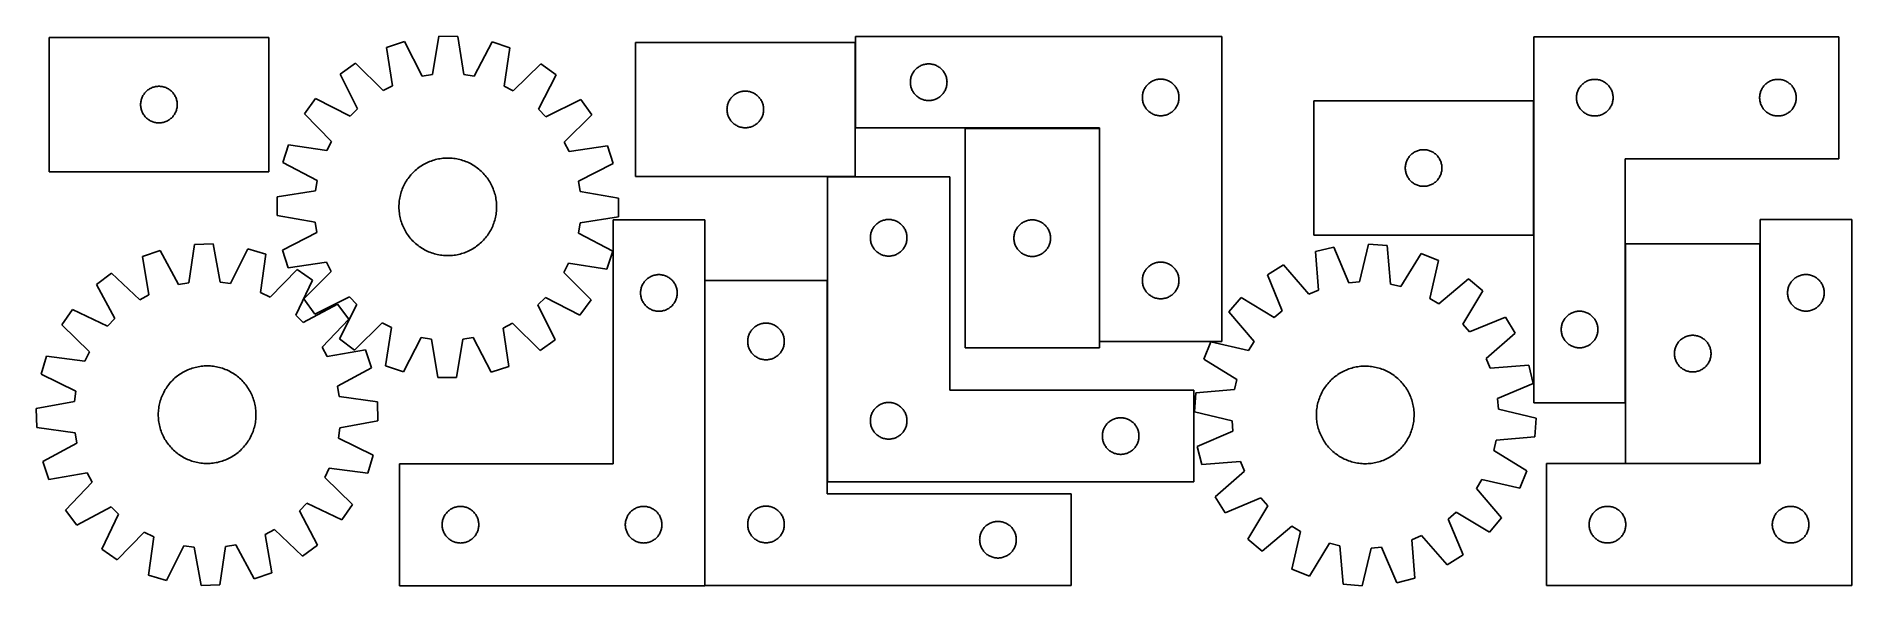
# Model space of a CAD drawing. Header units: millimetres. Extents: x 7 to 1493, y 7 to 457.
import ezdxf

# ---------------------------------------------------------------- set-up
doc = ezdxf.new("R2010")
doc.units = ezdxf.units.MM
doc.layers.add('COMMON', color=5, linetype='CONTINUOUS', true_color=0x0000ff)
doc.layers.add('CUT', color=7, linetype='CONTINUOUS', true_color=0x000000)

msp = doc.modelspace()

# ---------------------------------------------------------------- linework, layer by layer
at = {"layer": 'COMMON'}
for p, q in [((677.315637, 381.85163), (677.315637, 451.998403)), ((1232.847954, 294.02204), (1232.847954, 404.02204)), ((877.315637, 206.85163), (877.315637, 381.506894)), ((654.631652, 341.898402), (677.215636, 341.898402)), ((1308.047954, 286.880484), (1308.047954, 156.653864)), ((1418.247956, 106.880484), (1418.247956, 286.880484)), ((554.059654, 256.834046), (554.059654, 6.834046)), ((1308.147955, 106.780483), (1418.147955, 106.780483))]:
    msp.add_line(p, q, dxfattribs=at)
at = {"layer": 'CUT'}
for p, q in [((196.986751, 455.981512), (16.986751, 455.981512)), ((16.986751, 455.981512), (16.986751, 345.981512)), ((196.986751, 345.981512), (196.986751, 455.981512)), ((308.127571, 452.626757), (293.478324, 447.922491)), ((293.478324, 447.922491), (298.166324, 416.505976)), ((322.607205, 424.354598), (308.127571, 452.626757)), ((336.330225, 456.99438), (331.080541, 425.666827)), ((351.716185, 456.941537), (336.330225, 456.99438)), ((356.750557, 425.578663), (351.716185, 456.941537)), ((379.888172, 452.380294), (365.21468, 424.208262)), ((394.50476, 447.575514), (379.888172, 452.380294)), ((389.601072, 416.191942), (394.50476, 447.575514)), ((677.215636, 451.998403), (497.215636, 451.998403)), ((497.215636, 451.998403), (497.215636, 341.998403)), ((677.215636, 341.998403), (677.215636, 451.998403)), ((977.415637, 456.85163), (677.415637, 456.85163)), ((677.415637, 456.85163), (677.415637, 381.85163)), ((977.415637, 206.85163), (977.415637, 456.85163)), ((1232.947954, 456.653864), (1232.947954, 156.653864)), ((1482.947954, 456.653864), (1232.947954, 456.653864)), ((1482.947954, 356.653864), (1482.947954, 456.653864)), ((268.005676, 435.053536), (255.527113, 426.052647)), ((290.513204, 412.639568), (268.005676, 435.053536)), ((419.888411, 434.531891), (397.227454, 412.273055)), ((432.304853, 425.4455), (419.888411, 434.531891)), ((727.806739, 430.869837), (728.412423, 431.349219)), ((728.412423, 431.349219), (729.041981, 431.796785)), ((729.041981, 431.796785), (729.693745, 432.21135)), ((729.693745, 432.21135), (730.365986, 432.591812)), ((730.365986, 432.591812), (731.056921, 432.937164)), ((731.056921, 432.937164), (731.764718, 433.24649)), ((731.764718, 433.24649), (732.487501, 433.518969)), ((732.487501, 433.518969), (733.223352, 433.753878)), ((733.223352, 433.753878), (733.970321, 433.950596)), ((733.970321, 433.950596), (734.726425, 434.108599)), ((734.726425, 434.108599), (735.489662, 434.22747)), ((735.489662, 434.22747), (736.258005, 434.306893)), ((736.258005, 434.306893), (737.029418, 434.346657)), ((737.029418, 434.346657), (737.801856, 434.346657)), ((737.801856, 434.346657), (738.573269, 434.306893)), ((738.573269, 434.306893), (739.341612, 434.22747)), ((739.341612, 434.22747), (740.104848, 434.108599)), ((740.104848, 434.108599), (740.860953, 433.950596)), ((740.860953, 433.950596), (741.607921, 433.753878)), ((741.607921, 433.753878), (742.343773, 433.518969)), ((742.343773, 433.518969), (743.066555, 433.24649)), ((743.066555, 433.24649), (743.774353, 432.937164)), ((743.774353, 432.937164), (744.465288, 432.591812)), ((744.465288, 432.591812), (745.137529, 432.21135)), ((745.137529, 432.21135), (745.789293, 431.796785)), ((745.789293, 431.796785), (746.418851, 431.349219)), ((746.418851, 431.349219), (747.024535, 430.869837)), ((255.527113, 426.052647), (269.693903, 397.622437)), ((298.166324, 416.505976), (290.513204, 412.639568)), ((331.080541, 425.666827), (322.607205, 424.354598)), ((365.21468, 424.208262), (356.750557, 425.578663)), ((417.943111, 397.113272), (432.304853, 425.4455)), ((722.415637, 419.35163), (722.435526, 420.123811)), ((722.435526, 418.579449), (722.415637, 419.35163)), ((722.435526, 420.123811), (722.495139, 420.893945)), ((722.495139, 417.809315), (722.435526, 418.579449)), ((722.495139, 420.893945), (722.594318, 421.659989)), ((722.594318, 417.043272), (722.495139, 417.809315)), ((722.594318, 421.659989), (722.732802, 422.419911)), ((722.732802, 416.283349), (722.594318, 417.043272)), ((722.732802, 422.419911), (722.910221, 423.171697)), ((722.910221, 423.171697), (723.126106, 423.913353)), ((723.126106, 423.913353), (723.379885, 424.642911)), ((723.379885, 424.642911), (723.670883, 425.358439)), ((723.670883, 425.358439), (723.998331, 426.058037)), ((723.998331, 426.058037), (724.361358, 426.739851)), ((724.361358, 426.739851), (724.759003, 427.402073)), ((724.759003, 427.402073), (725.190212, 428.042947)), ((725.190212, 428.042947), (725.65384, 428.660772)), ((725.65384, 428.660772), (726.148658, 429.253912)), ((726.148658, 429.253912), (726.673354, 429.820792)), ((726.673354, 429.820792), (727.226537, 430.359911)), ((727.226537, 430.359911), (727.806739, 430.869837)), ((747.024535, 430.869837), (747.604737, 430.359911)), ((747.604737, 430.359911), (748.15792, 429.820792)), ((748.15792, 429.820792), (748.682616, 429.253912)), ((748.682616, 429.253912), (749.177434, 428.660772)), ((749.177434, 428.660772), (749.641062, 428.042947)), ((749.641062, 428.042947), (750.07227, 427.402073)), ((750.07227, 427.402073), (750.469915, 426.739851)), ((750.469915, 426.739851), (750.832943, 426.058037)), ((750.832943, 426.058037), (751.16039, 425.358439)), ((751.16039, 425.358439), (751.451389, 424.642911)), ((751.451389, 424.642911), (751.705168, 423.913353)), ((751.705168, 423.913353), (751.921053, 423.171697)), ((751.921053, 423.171697), (752.098472, 422.419911)), ((752.098472, 422.419911), (752.236955, 421.659989)), ((752.236955, 417.043272), (752.098472, 416.283349)), ((752.236955, 421.659989), (752.336135, 420.893945)), ((752.336135, 417.809315), (752.236955, 417.043272)), ((752.336135, 420.893945), (752.395748, 420.123811)), ((752.395748, 418.579449), (752.336135, 417.809315)), ((752.395748, 420.123811), (752.415637, 419.35163)), ((752.415637, 419.35163), (752.395748, 418.579449)), ((915.65384, 416.160772), (916.148658, 416.753912)), ((916.148658, 416.753912), (916.673354, 417.320792)), ((916.673354, 417.320792), (917.226537, 417.859911)), ((917.226537, 417.859911), (917.806739, 418.369837)), ((917.806739, 418.369837), (918.412423, 418.849219)), ((918.412423, 418.849219), (919.041981, 419.296785)), ((919.041981, 419.296785), (919.693745, 419.71135)), ((919.693745, 419.71135), (920.365986, 420.091812)), ((920.365986, 420.091812), (921.056921, 420.437164)), ((921.056921, 420.437164), (921.764718, 420.74649)), ((921.764718, 420.74649), (922.487501, 421.018969)), ((922.487501, 421.018969), (923.223352, 421.253878)), ((923.223352, 421.253878), (923.970321, 421.450596)), ((923.970321, 421.450596), (924.726425, 421.608599)), ((924.726425, 421.608599), (925.489662, 421.72747)), ((925.489662, 421.72747), (926.258005, 421.806893)), ((926.258005, 421.806893), (927.029418, 421.846657)), ((927.029418, 421.846657), (927.801856, 421.846657)), ((927.801856, 421.846657), (928.573269, 421.806893)), ((928.573269, 421.806893), (929.341612, 421.72747)), ((929.341612, 421.72747), (930.104848, 421.608599)), ((930.104848, 421.608599), (930.860953, 421.450596)), ((930.860953, 421.450596), (931.607921, 421.253878)), ((931.607921, 421.253878), (932.343773, 421.018969)), ((932.343773, 421.018969), (933.066555, 420.74649)), ((933.066555, 420.74649), (933.774353, 420.437164)), ((933.774353, 420.437164), (934.465288, 420.091812)), ((934.465288, 420.091812), (935.137529, 419.71135)), ((935.137529, 419.71135), (935.789293, 419.296785)), ((935.789293, 419.296785), (936.418851, 418.849219)), ((936.418851, 418.849219), (937.024535, 418.369837)), ((937.024535, 418.369837), (937.604737, 417.859911)), ((937.604737, 417.859911), (938.15792, 417.320792)), ((938.15792, 417.320792), (938.682616, 416.753912)), ((938.682616, 416.753912), (939.177434, 416.160772)), ((1271.429747, 416.262761), (1271.939673, 416.842964)), ((1271.939673, 416.842964), (1272.478791, 417.396146)), ((1272.478791, 417.396146), (1273.045672, 417.920843)), ((1273.045672, 417.920843), (1273.638811, 418.415661)), ((1273.638811, 418.415661), (1274.256637, 418.879289)), ((1274.256637, 418.879289), (1274.897511, 419.310497)), ((1274.897511, 419.310497), (1275.559733, 419.708142)), ((1275.559733, 419.708142), (1276.241547, 420.07117)), ((1276.241547, 420.07117), (1276.941145, 420.398617)), ((1276.941145, 420.398617), (1277.656672, 420.689616)), ((1277.656672, 420.689616), (1278.386231, 420.943394)), ((1278.386231, 420.943394), (1279.127887, 421.159279)), ((1279.127887, 421.159279), (1279.879673, 421.336699)), ((1279.879673, 421.336699), (1280.639595, 421.475182)), ((1280.639595, 421.475182), (1281.405639, 421.574362)), ((1281.405639, 421.574362), (1282.175772, 421.633975)), ((1282.175772, 421.633975), (1282.947954, 421.653864)), ((1282.947954, 421.653864), (1283.720135, 421.633975)), ((1283.720135, 421.633975), (1284.490269, 421.574362)), ((1284.490269, 421.574362), (1285.256312, 421.475182)), ((1285.256312, 421.475182), (1286.016235, 421.336699)), ((1286.016235, 421.336699), (1286.76802, 421.159279)), ((1286.76802, 421.159279), (1287.509676, 420.943394)), ((1287.509676, 420.943394), (1288.239235, 420.689616)), ((1288.239235, 420.689616), (1288.954762, 420.398617)), ((1288.954762, 420.398617), (1289.654361, 420.07117)), ((1289.654361, 420.07117), (1290.336175, 419.708142)), ((1290.336175, 419.708142), (1290.998397, 419.310497)), ((1290.998397, 419.310497), (1291.63927, 418.879289)), ((1291.63927, 418.879289), (1292.257096, 418.415661)), ((1292.257096, 418.415661), (1292.850235, 417.920843)), ((1292.850235, 417.920843), (1293.417116, 417.396146)), ((1293.417116, 417.396146), (1293.956234, 416.842964)), ((1293.956234, 416.842964), (1294.46616, 416.262761)), ((1421.429747, 416.262761), (1421.939673, 416.842964)), ((1421.939673, 416.842964), (1422.478791, 417.396146)), ((1422.478791, 417.396146), (1423.045672, 417.920843)), ((1423.045672, 417.920843), (1423.638811, 418.415661)), ((1423.638811, 418.415661), (1424.256637, 418.879289)), ((1424.256637, 418.879289), (1424.897511, 419.310497)), ((1424.897511, 419.310497), (1425.559733, 419.708142)), ((1425.559733, 419.708142), (1426.241547, 420.07117)), ((1426.241547, 420.07117), (1426.941145, 420.398617)), ((1426.941145, 420.398617), (1427.656672, 420.689616)), ((1427.656672, 420.689616), (1428.386231, 420.943394)), ((1428.386231, 420.943394), (1429.127887, 421.159279)), ((1429.127887, 421.159279), (1429.879673, 421.336699)), ((1429.879673, 421.336699), (1430.639595, 421.475182)), ((1430.639595, 421.475182), (1431.405639, 421.574362)), ((1431.405639, 421.574362), (1432.175772, 421.633975)), ((1432.175772, 421.633975), (1432.947954, 421.653864)), ((1432.947954, 421.653864), (1433.720135, 421.633975)), ((1433.720135, 421.633975), (1434.490269, 421.574362)), ((1434.490269, 421.574362), (1435.256312, 421.475182)), ((1435.256312, 421.475182), (1436.016235, 421.336699)), ((1436.016235, 421.336699), (1436.76802, 421.159279)), ((1436.76802, 421.159279), (1437.509676, 420.943394)), ((1437.509676, 420.943394), (1438.239235, 420.689616)), ((1438.239235, 420.689616), (1438.954762, 420.398617)), ((1438.954762, 420.398617), (1439.654361, 420.07117)), ((1439.654361, 420.07117), (1440.336175, 419.708142)), ((1440.336175, 419.708142), (1440.998397, 419.310497)), ((1440.998397, 419.310497), (1441.63927, 418.879289)), ((1441.63927, 418.879289), (1442.257096, 418.415661)), ((1442.257096, 418.415661), (1442.850235, 417.920843)), ((1442.850235, 417.920843), (1443.417116, 417.396146)), ((1443.417116, 417.396146), (1443.956234, 416.842964)), ((1443.956234, 416.842964), (1444.46616, 416.262761)), ((91.986751, 400.981512), (92.00664, 401.753694)), ((92.00664, 401.753694), (92.066253, 402.523827)), ((92.066253, 402.523827), (92.165433, 403.289871)), ((92.165433, 403.289871), (92.303916, 404.049793)), ((92.303916, 404.049793), (92.481335, 404.801579)), ((92.481335, 404.801579), (92.69722, 405.543235)), ((92.69722, 405.543235), (92.950999, 406.272794)), ((92.950999, 406.272794), (93.241997, 406.988321)), ((93.241997, 406.988321), (93.569445, 407.687919)), ((93.569445, 407.687919), (93.932472, 408.369733)), ((93.932472, 408.369733), (94.330118, 409.031955)), ((94.330118, 409.031955), (94.761326, 409.672829)), ((94.761326, 409.672829), (95.224954, 410.290654)), ((95.224954, 410.290654), (95.719772, 410.883794)), ((95.719772, 410.883794), (96.244468, 411.450675)), ((96.244468, 411.450675), (96.797651, 411.989793)), ((96.797651, 411.989793), (97.377853, 412.499719)), ((97.377853, 412.499719), (97.983537, 412.979101)), ((97.983537, 412.979101), (98.613095, 413.426667)), ((98.613095, 413.426667), (99.264859, 413.841232)), ((99.264859, 413.841232), (99.9371, 414.221694)), ((99.9371, 414.221694), (100.628035, 414.567046)), ((100.628035, 414.567046), (101.335833, 414.876372)), ((101.335833, 414.876372), (102.058615, 415.148851)), ((102.058615, 415.148851), (102.794466, 415.38376)), ((102.794466, 415.38376), (103.541435, 415.580478)), ((103.541435, 415.580478), (104.29754, 415.738482)), ((104.29754, 415.738482), (105.060776, 415.857352)), ((105.060776, 415.857352), (105.829119, 415.936775)), ((105.829119, 415.936775), (106.600532, 415.976539)), ((106.600532, 415.976539), (107.37297, 415.976539)), ((107.37297, 415.976539), (108.144383, 415.936775)), ((108.144383, 415.936775), (108.912726, 415.857352)), ((108.912726, 415.857352), (109.675962, 415.738482)), ((109.675962, 415.738482), (110.432067, 415.580478)), ((110.432067, 415.580478), (111.179036, 415.38376)), ((111.179036, 415.38376), (111.914887, 415.148851)), ((111.914887, 415.148851), (112.637669, 414.876372)), ((112.637669, 414.876372), (113.345467, 414.567046)), ((113.345467, 414.567046), (114.036402, 414.221694)), ((114.036402, 414.221694), (114.708643, 413.841232)), ((114.708643, 413.841232), (115.360407, 413.426667)), ((115.360407, 413.426667), (115.989965, 412.979101)), ((115.989965, 412.979101), (116.595649, 412.499719)), ((116.595649, 412.499719), (117.175851, 411.989793)), ((117.175851, 411.989793), (117.729034, 411.450675)), ((117.729034, 411.450675), (118.25373, 410.883794)), ((118.25373, 410.883794), (118.748548, 410.290654)), ((118.748548, 410.290654), (119.212176, 409.672829)), ((119.212176, 409.672829), (119.643384, 409.031955)), ((119.643384, 409.031955), (120.04103, 408.369733)), ((120.04103, 408.369733), (120.404057, 407.687919)), ((120.404057, 407.687919), (120.731505, 406.988321)), ((120.731505, 406.988321), (121.022503, 406.272794)), ((121.022503, 406.272794), (121.276282, 405.543235)), ((121.276282, 405.543235), (121.492167, 404.801579)), ((121.492167, 404.801579), (121.669586, 404.049793)), ((121.669586, 404.049793), (121.808069, 403.289871)), ((121.808069, 403.289871), (121.907249, 402.523827)), ((121.907249, 402.523827), (121.966862, 401.753694)), ((121.966862, 401.753694), (121.986751, 400.981512)), ((235.277911, 405.942061), (226.19152, 393.525619)), ((263.610139, 391.580319), (235.277911, 405.942061)), ((397.227454, 412.273055), (389.601072, 416.191942)), ((452.415438, 405.196298), (423.985229, 391.029508)), ((461.416327, 392.717734), (452.415438, 405.196298)), ((572.71022, 400.818469), (572.926105, 401.560125)), ((572.926105, 401.560125), (573.179884, 402.289684)), ((573.179884, 402.289684), (573.470882, 403.005211)), ((573.470882, 403.005211), (573.79833, 403.704809)), ((573.79833, 403.704809), (574.161357, 404.386624)), ((574.161357, 404.386624), (574.559002, 405.048846)), ((574.559002, 405.048846), (574.990211, 405.689719)), ((574.990211, 405.689719), (575.453839, 406.307545)), ((575.453839, 406.307545), (575.948657, 406.900684)), ((575.948657, 406.900684), (576.473353, 407.467565)), ((576.473353, 407.467565), (577.026536, 408.006683)), ((577.026536, 408.006683), (577.606738, 408.516609)), ((577.606738, 408.516609), (578.212422, 408.995991)), ((578.212422, 408.995991), (578.84198, 409.443558)), ((578.84198, 409.443558), (579.493744, 409.858122)), ((579.493744, 409.858122), (580.165985, 410.238585)), ((580.165985, 410.238585), (580.85692, 410.583937)), ((580.85692, 410.583937), (581.564717, 410.893262)), ((581.564717, 410.893262), (582.2875, 411.165741)), ((582.2875, 411.165741), (583.023351, 411.400651)), ((583.023351, 411.400651), (583.77032, 411.597368)), ((583.77032, 411.597368), (584.526424, 411.755372)), ((584.526424, 411.755372), (585.289661, 411.874243)), ((585.289661, 411.874243), (586.058004, 411.953665)), ((586.058004, 411.953665), (586.829417, 411.99343)), ((586.829417, 411.99343), (587.601855, 411.99343)), ((587.601855, 411.99343), (588.373268, 411.953665)), ((588.373268, 411.953665), (589.141611, 411.874243)), ((589.141611, 411.874243), (589.904847, 411.755372)), ((589.904847, 411.755372), (590.660952, 411.597368)), ((590.660952, 411.597368), (591.40792, 411.400651)), ((591.40792, 411.400651), (592.143772, 411.165741)), ((592.143772, 411.165741), (592.866554, 410.893262)), ((592.866554, 410.893262), (593.574352, 410.583937)), ((593.574352, 410.583937), (594.265287, 410.238585)), ((594.265287, 410.238585), (594.937528, 409.858122)), ((594.937528, 409.858122), (595.589292, 409.443558)), ((595.589292, 409.443558), (596.21885, 408.995991)), ((596.21885, 408.995991), (596.824534, 408.516609)), ((596.824534, 408.516609), (597.404736, 408.006683)), ((597.404736, 408.006683), (597.957919, 407.467565)), ((597.957919, 407.467565), (598.482615, 406.900684)), ((598.482615, 406.900684), (598.977433, 406.307545)), ((598.977433, 406.307545), (599.441061, 405.689719)), ((599.441061, 405.689719), (599.872269, 405.048846)), ((599.872269, 405.048846), (600.269914, 404.386624)), ((600.269914, 404.386624), (600.632942, 403.704809)), ((600.632942, 403.704809), (600.960389, 403.005211)), ((600.960389, 403.005211), (601.251388, 402.289684)), ((601.251388, 402.289684), (601.505167, 401.560125)), ((601.505167, 401.560125), (601.721052, 400.818469)), ((722.910221, 415.531563), (722.732802, 416.283349)), ((723.126106, 414.789908), (722.910221, 415.531563)), ((723.379885, 414.060349), (723.126106, 414.789908)), ((723.670883, 413.344822), (723.379885, 414.060349)), ((723.998331, 412.645223), (723.670883, 413.344822)), ((724.361358, 411.963409), (723.998331, 412.645223)), ((724.759003, 411.301187), (724.361358, 411.963409)), ((725.190212, 410.660314), (724.759003, 411.301187)), ((725.65384, 410.042488), (725.190212, 410.660314)), ((726.148658, 409.449348), (725.65384, 410.042488)), ((726.673354, 408.882468), (726.148658, 409.449348)), ((727.226537, 408.34335), (726.673354, 408.882468)), ((727.806739, 407.833423), (727.226537, 408.34335)), ((728.412423, 407.354041), (727.806739, 407.833423)), ((729.041981, 406.906475), (728.412423, 407.354041)), ((729.693745, 406.491911), (729.041981, 406.906475)), ((730.365986, 406.111448), (729.693745, 406.491911)), ((731.056921, 405.766096), (730.365986, 406.111448)), ((731.764718, 405.456771), (731.056921, 405.766096)), ((732.487501, 405.184292), (731.764718, 405.456771)), ((733.223352, 404.949382), (732.487501, 405.184292)), ((733.970321, 404.752665), (733.223352, 404.949382)), ((734.726425, 404.594661), (733.970321, 404.752665)), ((735.489662, 404.47579), (734.726425, 404.594661)), ((736.258005, 404.396367), (735.489662, 404.47579)), ((737.029418, 404.356603), (736.258005, 404.396367)), ((737.801856, 404.356603), (737.029418, 404.356603)), ((738.573269, 404.396367), (737.801856, 404.356603)), ((739.341612, 404.47579), (738.573269, 404.396367)), ((740.104848, 404.594661), (739.341612, 404.47579)), ((740.860953, 404.752665), (740.104848, 404.594661)), ((741.607921, 404.949382), (740.860953, 404.752665)), ((742.343773, 405.184292), (741.607921, 404.949382)), ((743.066555, 405.456771), (742.343773, 405.184292)), ((743.774353, 405.766096), (743.066555, 405.456771)), ((744.465288, 406.111448), (743.774353, 405.766096)), ((745.137529, 406.491911), (744.465288, 406.111448)), ((745.789293, 406.906475), (745.137529, 406.491911)), ((746.418851, 407.354041), (745.789293, 406.906475)), ((747.024535, 407.833423), (746.418851, 407.354041)), ((747.604737, 408.34335), (747.024535, 407.833423)), ((748.15792, 408.882468), (747.604737, 408.34335)), ((748.682616, 409.449348), (748.15792, 408.882468)), ((749.177434, 410.042488), (748.682616, 409.449348)), ((749.641062, 410.660314), (749.177434, 410.042488)), ((750.07227, 411.301187), (749.641062, 410.660314)), ((750.469915, 411.963409), (750.07227, 411.301187)), ((750.832943, 412.645223), (750.469915, 411.963409)), ((751.16039, 413.344822), (750.832943, 412.645223)), ((751.451389, 414.060349), (751.16039, 413.344822)), ((751.705168, 414.789908), (751.451389, 414.060349)), ((751.921053, 415.531563), (751.705168, 414.789908)), ((752.098472, 416.283349), (751.921053, 415.531563)), ((912.415637, 406.85163), (912.435526, 407.623811)), ((912.435526, 406.079449), (912.415637, 406.85163)), ((912.435526, 407.623811), (912.495139, 408.393945)), ((912.495139, 405.309315), (912.435526, 406.079449)), ((912.495139, 408.393945), (912.594318, 409.159989)), ((912.594318, 404.543272), (912.495139, 405.309315)), ((912.594318, 409.159989), (912.732802, 409.919911)), ((912.732802, 403.783349), (912.594318, 404.543272)), ((912.732802, 409.919911), (912.910221, 410.671697)), ((912.910221, 403.031563), (912.732802, 403.783349)), ((912.910221, 410.671697), (913.126106, 411.413353)), ((913.126106, 402.289908), (912.910221, 403.031563)), ((913.126106, 411.413353), (913.379885, 412.142911)), ((913.379885, 401.560349), (913.126106, 402.289908)), ((913.379885, 412.142911), (913.670883, 412.858439)), ((913.670883, 400.844822), (913.379885, 401.560349)), ((913.670883, 412.858439), (913.998331, 413.558037)), ((913.998331, 413.558037), (914.361358, 414.239851)), ((914.361358, 414.239851), (914.759003, 414.902073)), ((914.759003, 414.902073), (915.190212, 415.542947)), ((915.190212, 415.542947), (915.65384, 416.160772)), ((939.177434, 416.160772), (939.641062, 415.542947)), ((939.641062, 415.542947), (940.07227, 414.902073)), ((940.07227, 414.902073), (940.469915, 414.239851)), ((940.469915, 414.239851), (940.832943, 413.558037)), ((940.832943, 413.558037), (941.16039, 412.858439)), ((941.16039, 412.858439), (941.451389, 412.142911)), ((941.451389, 401.560349), (941.16039, 400.844822)), ((941.451389, 412.142911), (941.705168, 411.413353)), ((941.705168, 402.289908), (941.451389, 401.560349)), ((941.705168, 411.413353), (941.921053, 410.671697)), ((941.921053, 403.031563), (941.705168, 402.289908)), ((941.921053, 410.671697), (942.098472, 409.919911)), ((942.098472, 403.783349), (941.921053, 403.031563)), ((942.098472, 409.919911), (942.236955, 409.159989)), ((942.236955, 404.543272), (942.098472, 403.783349)), ((942.236955, 409.159989), (942.336135, 408.393945)), ((942.336135, 405.309315), (942.236955, 404.543272)), ((942.336135, 408.393945), (942.395748, 407.623811)), ((942.395748, 406.079449), (942.336135, 405.309315)), ((942.395748, 407.623811), (942.415637, 406.85163)), ((942.415637, 406.85163), (942.395748, 406.079449)), ((1232.747953, 404.02204), (1052.747953, 404.02204)), ((1052.747953, 404.02204), (1052.747953, 294.02204)), ((1232.747953, 294.02204), (1232.747953, 404.02204)), ((1267.952927, 407.040082), (1267.992691, 407.811495)), ((1267.952927, 406.267645), (1267.952927, 407.040082)), ((1267.992691, 405.496232), (1267.952927, 406.267645)), ((1267.992691, 407.811495), (1268.072114, 408.579839)), ((1268.072114, 404.727888), (1267.992691, 405.496232)), ((1268.072114, 408.579839), (1268.190984, 409.343075)), ((1268.190984, 403.964652), (1268.072114, 404.727888)), ((1268.190984, 409.343075), (1268.348988, 410.09918)), ((1268.348988, 403.208547), (1268.190984, 403.964652)), ((1268.348988, 410.09918), (1268.545706, 410.846148)), ((1268.545706, 402.461579), (1268.348988, 403.208547)), ((1268.545706, 410.846148), (1268.780615, 411.581999)), ((1268.780615, 401.725728), (1268.545706, 402.461579)), ((1268.780615, 411.581999), (1269.053094, 412.304782)), ((1269.053094, 401.002945), (1268.780615, 401.725728)), ((1269.053094, 412.304782), (1269.36242, 413.012579)), ((1269.36242, 413.012579), (1269.707772, 413.703515)), ((1269.707772, 413.703515), (1270.088234, 414.375756)), ((1270.088234, 414.375756), (1270.502798, 415.027519)), ((1270.502798, 415.027519), (1270.950365, 415.657078)), ((1270.950365, 415.657078), (1271.429747, 416.262761)), ((1294.46616, 416.262761), (1294.945542, 415.657078)), ((1294.945542, 415.657078), (1295.393109, 415.027519)), ((1295.393109, 415.027519), (1295.807673, 414.375756)), ((1295.807673, 414.375756), (1296.188136, 413.703515)), ((1296.188136, 413.703515), (1296.533488, 413.012579)), ((1296.533488, 413.012579), (1296.842813, 412.304782)), ((1296.842813, 412.304782), (1297.115292, 411.581999)), ((1297.115292, 401.725728), (1296.842813, 401.002945)), ((1297.115292, 411.581999), (1297.350202, 410.846148)), ((1297.350202, 402.461579), (1297.115292, 401.725728)), ((1297.350202, 410.846148), (1297.546919, 410.09918)), ((1297.546919, 403.208547), (1297.350202, 402.461579)), ((1297.546919, 410.09918), (1297.704923, 409.343075)), ((1297.704923, 403.964652), (1297.546919, 403.208547)), ((1297.704923, 409.343075), (1297.823794, 408.579839)), ((1297.823794, 404.727888), (1297.704923, 403.964652)), ((1297.823794, 408.579839), (1297.903217, 407.811495)), ((1297.903217, 405.496232), (1297.823794, 404.727888)), ((1297.903217, 407.811495), (1297.942981, 407.040082)), ((1297.942981, 406.267645), (1297.903217, 405.496232)), ((1297.942981, 407.040082), (1297.942981, 406.267645)), ((1417.952927, 407.040082), (1417.992691, 407.811495)), ((1417.952927, 406.267645), (1417.952927, 407.040082)), ((1417.992691, 405.496232), (1417.952927, 406.267645)), ((1417.992691, 407.811495), (1418.072114, 408.579839)), ((1418.072114, 404.727888), (1417.992691, 405.496232)), ((1418.072114, 408.579839), (1418.190984, 409.343075)), ((1418.190984, 403.964652), (1418.072114, 404.727888)), ((1418.190984, 409.343075), (1418.348988, 410.09918)), ((1418.348988, 403.208547), (1418.190984, 403.964652)), ((1418.348988, 410.09918), (1418.545706, 410.846148)), ((1418.545706, 402.461579), (1418.348988, 403.208547)), ((1418.545706, 410.846148), (1418.780615, 411.581999)), ((1418.780615, 401.725728), (1418.545706, 402.461579)), ((1418.780615, 411.581999), (1419.053094, 412.304782)), ((1419.053094, 401.002945), (1418.780615, 401.725728)), ((1419.053094, 412.304782), (1419.36242, 413.012579)), ((1419.36242, 413.012579), (1419.707772, 413.703515)), ((1419.707772, 413.703515), (1420.088234, 414.375756)), ((1420.088234, 414.375756), (1420.502798, 415.027519)), ((1420.502798, 415.027519), (1420.950365, 415.657078)), ((1420.950365, 415.657078), (1421.429747, 416.262761)), ((1444.46616, 416.262761), (1444.945542, 415.657078)), ((1444.945542, 415.657078), (1445.393109, 415.027519)), ((1445.393109, 415.027519), (1445.807673, 414.375756)), ((1445.807673, 414.375756), (1446.188136, 413.703515)), ((1446.188136, 413.703515), (1446.533488, 413.012579)), ((1446.533488, 413.012579), (1446.842813, 412.304782)), ((1446.842813, 412.304782), (1447.115292, 411.581999)), ((1447.115292, 401.725728), (1446.842813, 401.002945)), ((1447.115292, 411.581999), (1447.350202, 410.846148)), ((1447.350202, 402.461579), (1447.115292, 401.725728)), ((1447.350202, 410.846148), (1447.546919, 410.09918)), ((1447.546919, 403.208547), (1447.350202, 402.461579)), ((1447.546919, 410.09918), (1447.704923, 409.343075)), ((1447.704923, 403.964652), (1447.546919, 403.208547)), ((1447.704923, 409.343075), (1447.823794, 408.579839)), ((1447.823794, 404.727888), (1447.704923, 403.964652)), ((1447.823794, 408.579839), (1447.903217, 407.811495)), ((1447.903217, 405.496232), (1447.823794, 404.727888)), ((1447.903217, 407.811495), (1447.942981, 407.040082)), ((1447.942981, 406.267645), (1447.903217, 405.496232)), ((1447.942981, 407.040082), (1447.942981, 406.267645)), ((92.00664, 400.209331), (91.986751, 400.981512)), ((92.066253, 399.439197), (92.00664, 400.209331)), ((92.165433, 398.673154), (92.066253, 399.439197)), ((92.303916, 397.913231), (92.165433, 398.673154)), ((92.481335, 397.161445), (92.303916, 397.913231)), ((92.69722, 396.41979), (92.481335, 397.161445)), ((92.950999, 395.690231), (92.69722, 396.41979)), ((93.241997, 394.974704), (92.950999, 395.690231)), ((93.569445, 394.275105), (93.241997, 394.974704)), ((93.932472, 393.593291), (93.569445, 394.275105)), ((94.330118, 392.931069), (93.932472, 393.593291)), ((94.761326, 392.290196), (94.330118, 392.931069)), ((95.224954, 391.67237), (94.761326, 392.290196)), ((95.719772, 391.07923), (95.224954, 391.67237)), ((96.244468, 390.51235), (95.719772, 391.07923)), ((96.797651, 389.973232), (96.244468, 390.51235)), ((97.377853, 389.463306), (96.797651, 389.973232)), ((97.983537, 388.983924), (97.377853, 389.463306)), ((98.613095, 388.536357), (97.983537, 388.983924)), ((99.264859, 388.121793), (98.613095, 388.536357)), ((99.9371, 387.74133), (99.264859, 388.121793)), ((100.628035, 387.395978), (99.9371, 387.74133)), ((101.335833, 387.086653), (100.628035, 387.395978)), ((102.058615, 386.814174), (101.335833, 387.086653)), ((102.794466, 386.579264), (102.058615, 386.814174)), ((103.541435, 386.382547), (102.794466, 386.579264)), ((111.179036, 386.579264), (110.432067, 386.382547)), ((111.914887, 386.814174), (111.179036, 386.579264)), ((112.637669, 387.086653), (111.914887, 386.814174)), ((113.345467, 387.395978), (112.637669, 387.086653)), ((114.036402, 387.74133), (113.345467, 387.395978)), ((114.708643, 388.121793), (114.036402, 387.74133)), ((115.360407, 388.536357), (114.708643, 388.121793)), ((115.989965, 388.983924), (115.360407, 388.536357)), ((116.595649, 389.463306), (115.989965, 388.983924)), ((117.175851, 389.973232), (116.595649, 389.463306)), ((117.729034, 390.51235), (117.175851, 389.973232)), ((118.25373, 391.07923), (117.729034, 390.51235)), ((118.748548, 391.67237), (118.25373, 391.07923)), ((119.212176, 392.290196), (118.748548, 391.67237)), ((119.643384, 392.931069), (119.212176, 392.290196)), ((120.04103, 393.593291), (119.643384, 392.931069)), ((120.404057, 394.275105), (120.04103, 393.593291)), ((120.731505, 394.974704), (120.404057, 394.275105)), ((121.022503, 395.690231), (120.731505, 394.974704)), ((121.276282, 396.41979), (121.022503, 395.690231)), ((121.492167, 397.161445), (121.276282, 396.41979)), ((121.669586, 397.913231), (121.492167, 397.161445)), ((121.808069, 398.673154), (121.669586, 397.913231)), ((121.907249, 399.439197), (121.808069, 398.673154)), ((121.966862, 400.209331), (121.907249, 399.439197)), ((121.986751, 400.981512), (121.966862, 400.209331)), ((226.19152, 393.525619), (248.450355, 370.864662)), ((269.693903, 397.622437), (263.610139, 391.580319)), ((423.985229, 391.029508), (417.943111, 397.113272)), ((439.002359, 370.210207), (461.416327, 392.717734)), ((572.215636, 396.998403), (572.235525, 397.770584)), ((572.235525, 396.226221), (572.215636, 396.998403)), ((572.235525, 397.770584), (572.295138, 398.540718)), ((572.295138, 395.456088), (572.235525, 396.226221)), ((572.295138, 398.540718), (572.394317, 399.306761)), ((572.394317, 394.690044), (572.295138, 395.456088)), ((572.394317, 399.306761), (572.532801, 400.066684)), ((572.532801, 393.930122), (572.394317, 394.690044)), ((572.532801, 400.066684), (572.71022, 400.818469)), ((572.71022, 393.178336), (572.532801, 393.930122)), ((572.926105, 392.43668), (572.71022, 393.178336)), ((573.179884, 391.707121), (572.926105, 392.43668)), ((573.470882, 390.991594), (573.179884, 391.707121)), ((573.79833, 390.291996), (573.470882, 390.991594)), ((574.161357, 389.610182), (573.79833, 390.291996)), ((574.559002, 388.94796), (574.161357, 389.610182)), ((574.990211, 388.307086), (574.559002, 388.94796)), ((575.453839, 387.68926), (574.990211, 388.307086)), ((575.948657, 387.096121), (575.453839, 387.68926)), ((576.473353, 386.52924), (575.948657, 387.096121)), ((598.482615, 387.096121), (597.957919, 386.52924)), ((598.977433, 387.68926), (598.482615, 387.096121)), ((599.441061, 388.307086), (598.977433, 387.68926)), ((599.872269, 388.94796), (599.441061, 388.307086)), ((600.269914, 389.610182), (599.872269, 388.94796)), ((600.632942, 390.291996), (600.269914, 389.610182)), ((600.960389, 390.991594), (600.632942, 390.291996)), ((601.251388, 391.707121), (600.960389, 390.991594)), ((601.505167, 392.43668), (601.251388, 391.707121)), ((601.721052, 393.178336), (601.505167, 392.43668)), ((601.721052, 400.818469), (601.898471, 400.066684)), ((601.898471, 393.930122), (601.721052, 393.178336)), ((601.898471, 400.066684), (602.036954, 399.306761)), ((602.036954, 394.690044), (601.898471, 393.930122)), ((602.036954, 399.306761), (602.136134, 398.540718)), ((602.136134, 395.456088), (602.036954, 394.690044)), ((602.136134, 398.540718), (602.195747, 397.770584)), ((602.195747, 396.226221), (602.136134, 395.456088)), ((602.195747, 397.770584), (602.215636, 396.998403)), ((602.215636, 396.998403), (602.195747, 396.226221)), ((913.998331, 400.145223), (913.670883, 400.844822)), ((914.361358, 399.463409), (913.998331, 400.145223)), ((914.759003, 398.801187), (914.361358, 399.463409)), ((915.190212, 398.160314), (914.759003, 398.801187)), ((915.65384, 397.542488), (915.190212, 398.160314)), ((916.148658, 396.949348), (915.65384, 397.542488)), ((916.673354, 396.382468), (916.148658, 396.949348)), ((917.226537, 395.84335), (916.673354, 396.382468)), ((917.806739, 395.333423), (917.226537, 395.84335)), ((918.412423, 394.854041), (917.806739, 395.333423)), ((919.041981, 394.406475), (918.412423, 394.854041)), ((919.693745, 393.991911), (919.041981, 394.406475)), ((920.365986, 393.611448), (919.693745, 393.991911)), ((921.056921, 393.266096), (920.365986, 393.611448)), ((921.764718, 392.956771), (921.056921, 393.266096)), ((922.487501, 392.684292), (921.764718, 392.956771)), ((923.223352, 392.449382), (922.487501, 392.684292)), ((923.970321, 392.252665), (923.223352, 392.449382)), ((924.726425, 392.094661), (923.970321, 392.252665)), ((925.489662, 391.97579), (924.726425, 392.094661)), ((926.258005, 391.896367), (925.489662, 391.97579)), ((927.029418, 391.856603), (926.258005, 391.896367)), ((927.801856, 391.856603), (927.029418, 391.856603)), ((928.573269, 391.896367), (927.801856, 391.856603)), ((929.341612, 391.97579), (928.573269, 391.896367)), ((930.104848, 392.094661), (929.341612, 391.97579)), ((930.860953, 392.252665), (930.104848, 392.094661)), ((931.607921, 392.449382), (930.860953, 392.252665)), ((932.343773, 392.684292), (931.607921, 392.449382)), ((933.066555, 392.956771), (932.343773, 392.684292)), ((933.774353, 393.266096), (933.066555, 392.956771)), ((934.465288, 393.611448), (933.774353, 393.266096)), ((935.137529, 393.991911), (934.465288, 393.611448)), ((935.789293, 394.406475), (935.137529, 393.991911)), ((936.418851, 394.854041), (935.789293, 394.406475)), ((937.024535, 395.333423), (936.418851, 394.854041)), ((937.604737, 395.84335), (937.024535, 395.333423)), ((938.15792, 396.382468), (937.604737, 395.84335)), ((938.682616, 396.949348), (938.15792, 396.382468)), ((939.177434, 397.542488), (938.682616, 396.949348)), ((939.641062, 398.160314), (939.177434, 397.542488)), ((940.07227, 398.801187), (939.641062, 398.160314)), ((940.469915, 399.463409), (940.07227, 398.801187)), ((940.832943, 400.145223), (940.469915, 399.463409)), ((941.16039, 400.844822), (940.832943, 400.145223)), ((1269.36242, 400.295148), (1269.053094, 401.002945)), ((1269.707772, 399.604212), (1269.36242, 400.295148)), ((1270.088234, 398.931972), (1269.707772, 399.604212)), ((1270.502798, 398.280208), (1270.088234, 398.931972)), ((1270.950365, 397.650649), (1270.502798, 398.280208)), ((1271.429747, 397.044966), (1270.950365, 397.650649)), ((1271.939673, 396.464763), (1271.429747, 397.044966)), ((1272.478791, 395.911581), (1271.939673, 396.464763)), ((1273.045672, 395.386885), (1272.478791, 395.911581)), ((1273.638811, 394.892066), (1273.045672, 395.386885)), ((1274.256637, 394.428438), (1273.638811, 394.892066)), ((1274.897511, 393.99723), (1274.256637, 394.428438)), ((1275.559733, 393.599585), (1274.897511, 393.99723)), ((1276.241547, 393.236557), (1275.559733, 393.599585)), ((1276.941145, 392.90911), (1276.241547, 393.236557)), ((1277.656672, 392.618111), (1276.941145, 392.90911)), ((1278.386231, 392.364333), (1277.656672, 392.618111)), ((1279.127887, 392.148448), (1278.386231, 392.364333)), ((1279.879673, 391.971028), (1279.127887, 392.148448)), ((1280.639595, 391.832545), (1279.879673, 391.971028)), ((1281.405639, 391.733365), (1280.639595, 391.832545)), ((1282.175772, 391.673752), (1281.405639, 391.733365)), ((1282.947954, 391.653864), (1282.175772, 391.673752)), ((1283.720135, 391.673752), (1282.947954, 391.653864)), ((1284.490269, 391.733365), (1283.720135, 391.673752)), ((1285.256312, 391.832545), (1284.490269, 391.733365)), ((1286.016235, 391.971028), (1285.256312, 391.832545)), ((1286.76802, 392.148448), (1286.016235, 391.971028)), ((1287.509676, 392.364333), (1286.76802, 392.148448)), ((1288.239235, 392.618111), (1287.509676, 392.364333)), ((1288.954762, 392.90911), (1288.239235, 392.618111)), ((1289.654361, 393.236557), (1288.954762, 392.90911)), ((1290.336175, 393.599585), (1289.654361, 393.236557)), ((1290.998397, 393.99723), (1290.336175, 393.599585)), ((1291.63927, 394.428438), (1290.998397, 393.99723)), ((1292.257096, 394.892066), (1291.63927, 394.428438)), ((1292.850235, 395.386885), (1292.257096, 394.892066)), ((1293.417116, 395.911581), (1292.850235, 395.386885)), ((1293.956234, 396.464763), (1293.417116, 395.911581)), ((1294.46616, 397.044966), (1293.956234, 396.464763)), ((1294.945542, 397.650649), (1294.46616, 397.044966)), ((1295.393109, 398.280208), (1294.945542, 397.650649)), ((1295.807673, 398.931972), (1295.393109, 398.280208)), ((1296.188136, 399.604212), (1295.807673, 398.931972)), ((1296.533488, 400.295148), (1296.188136, 399.604212)), ((1296.842813, 401.002945), (1296.533488, 400.295148)), ((1419.36242, 400.295148), (1419.053094, 401.002945)), ((1419.707772, 399.604212), (1419.36242, 400.295148)), ((1420.088234, 398.931972), (1419.707772, 399.604212)), ((1420.502798, 398.280208), (1420.088234, 398.931972)), ((1420.950365, 397.650649), (1420.502798, 398.280208)), ((1421.429747, 397.044966), (1420.950365, 397.650649)), ((1421.939673, 396.464763), (1421.429747, 397.044966)), ((1422.478791, 395.911581), (1421.939673, 396.464763)), ((1423.045672, 395.386885), (1422.478791, 395.911581)), ((1423.638811, 394.892066), (1423.045672, 395.386885)), ((1424.256637, 394.428438), (1423.638811, 394.892066)), ((1424.897511, 393.99723), (1424.256637, 394.428438)), ((1425.559733, 393.599585), (1424.897511, 393.99723)), ((1426.241547, 393.236557), (1425.559733, 393.599585)), ((1426.941145, 392.90911), (1426.241547, 393.236557)), ((1427.656672, 392.618111), (1426.941145, 392.90911)), ((1428.386231, 392.364333), (1427.656672, 392.618111)), ((1429.127887, 392.148448), (1428.386231, 392.364333)), ((1429.879673, 391.971028), (1429.127887, 392.148448)), ((1430.639595, 391.832545), (1429.879673, 391.971028)), ((1431.405639, 391.733365), (1430.639595, 391.832545)), ((1432.175772, 391.673752), (1431.405639, 391.733365)), ((1432.947954, 391.653864), (1432.175772, 391.673752)), ((1433.720135, 391.673752), (1432.947954, 391.653864)), ((1434.490269, 391.733365), (1433.720135, 391.673752)), ((1435.256312, 391.832545), (1434.490269, 391.733365)), ((1436.016235, 391.971028), (1435.256312, 391.832545)), ((1436.76802, 392.148448), (1436.016235, 391.971028)), ((1437.509676, 392.364333), (1436.76802, 392.148448)), ((1438.239235, 392.618111), (1437.509676, 392.364333)), ((1438.954762, 392.90911), (1438.239235, 392.618111)), ((1439.654361, 393.236557), (1438.954762, 392.90911)), ((1440.336175, 393.599585), (1439.654361, 393.236557)), ((1440.998397, 393.99723), (1440.336175, 393.599585)), ((1441.63927, 394.428438), (1440.998397, 393.99723)), ((1442.257096, 394.892066), (1441.63927, 394.428438)), ((1442.850235, 395.386885), (1442.257096, 394.892066)), ((1443.417116, 395.911581), (1442.850235, 395.386885)), ((1443.956234, 396.464763), (1443.417116, 395.911581)), ((1444.46616, 397.044966), (1443.956234, 396.464763)), ((1444.945542, 397.650649), (1444.46616, 397.044966)), ((1445.393109, 398.280208), (1444.945542, 397.650649)), ((1445.807673, 398.931972), (1445.393109, 398.280208)), ((1446.188136, 399.604212), (1445.807673, 398.931972)), ((1446.533488, 400.295148), (1446.188136, 399.604212)), ((1446.842813, 401.002945), (1446.533488, 400.295148)), ((104.29754, 386.224543), (103.541435, 386.382547)), ((105.060776, 386.105672), (104.29754, 386.224543)), ((105.829119, 386.026249), (105.060776, 386.105672)), ((106.600532, 385.986485), (105.829119, 386.026249)), ((107.37297, 385.986485), (106.600532, 385.986485)), ((108.144383, 386.026249), (107.37297, 385.986485)), ((108.912726, 386.105672), (108.144383, 386.026249)), ((109.675962, 386.224543), (108.912726, 386.105672)), ((110.432067, 386.382547), (109.675962, 386.224543)), ((577.026536, 385.990122), (576.473353, 386.52924)), ((577.606738, 385.480196), (577.026536, 385.990122)), ((578.212422, 385.000814), (577.606738, 385.480196)), ((578.84198, 384.553247), (578.212422, 385.000814)), ((579.493744, 384.138683), (578.84198, 384.553247)), ((580.165985, 383.758221), (579.493744, 384.138683)), ((580.85692, 383.412869), (580.165985, 383.758221)), ((581.564717, 383.103543), (580.85692, 383.412869)), ((582.2875, 382.831064), (581.564717, 383.103543)), ((583.023351, 382.596154), (582.2875, 382.831064)), ((583.77032, 382.399437), (583.023351, 382.596154)), ((584.526424, 382.241433), (583.77032, 382.399437)), ((585.289661, 382.122562), (584.526424, 382.241433)), ((586.058004, 382.04314), (585.289661, 382.122562)), ((586.829417, 382.003376), (586.058004, 382.04314)), ((587.601855, 382.003376), (586.829417, 382.003376)), ((588.373268, 382.04314), (587.601855, 382.003376)), ((589.141611, 382.122562), (588.373268, 382.04314)), ((589.904847, 382.241433), (589.141611, 382.122562)), ((590.660952, 382.399437), (589.904847, 382.241433)), ((591.40792, 382.596154), (590.660952, 382.399437)), ((592.143772, 382.831064), (591.40792, 382.596154)), ((592.866554, 383.103543), (592.143772, 382.831064)), ((593.574352, 383.412869), (592.866554, 383.103543)), ((594.265287, 383.758221), (593.574352, 383.412869)), ((594.937528, 384.138683), (594.265287, 383.758221)), ((595.589292, 384.553247), (594.937528, 384.138683)), ((596.21885, 385.000814), (595.589292, 384.553247)), ((596.824534, 385.480196), (596.21885, 385.000814)), ((597.404736, 385.990122), (596.824534, 385.480196)), ((597.957919, 386.52924), (597.404736, 385.990122)), ((677.415637, 381.85163), (877.415637, 381.85163)), ((767.215636, 381.506894), (767.215636, 201.506894)), ((877.215636, 381.506894), (767.215636, 381.506894)), ((877.215636, 201.506894), (877.215636, 381.506894)), ((877.415637, 381.85163), (877.415637, 206.85163)), ((213.147897, 368.141968), (208.343117, 353.52538)), ((244.531469, 363.23828), (213.147897, 368.141968)), ((248.450355, 370.864662), (244.531469, 363.23828)), ((337.111182, 356.659803), (338.354436, 356.842354)), ((338.354436, 356.842354), (339.602812, 356.985763)), ((339.602812, 356.985763), (340.855075, 357.089889)), ((340.855075, 357.089889), (342.109992, 357.154629)), ((342.109992, 357.154629), (343.366323, 357.179919)), ((343.366323, 357.179919), (344.622828, 357.165734)), ((344.622828, 357.165734), (345.878268, 357.112089)), ((345.878268, 357.112089), (347.131403, 357.019035)), ((347.131403, 357.019035), (348.380997, 356.886666)), ((348.380997, 356.886666), (349.625817, 356.715111)), ((442.868768, 362.557086), (439.002359, 370.210207)), ((474.285283, 367.245086), (442.868768, 362.557086)), ((478.989549, 352.595839), (474.285283, 367.245086)), ((1129.693674, 356.410261), (1130.091319, 357.072483)), ((1130.091319, 357.072483), (1130.522528, 357.713356)), ((1130.522528, 357.713356), (1130.986156, 358.331182)), ((1130.986156, 358.331182), (1131.480974, 358.924321)), ((1131.480974, 358.924321), (1132.00567, 359.491202)), ((1132.00567, 359.491202), (1132.558853, 360.03032)), ((1132.558853, 360.03032), (1133.139055, 360.540246)), ((1133.139055, 360.540246), (1133.744738, 361.019628)), ((1133.744738, 361.019628), (1134.374297, 361.467195)), ((1134.374297, 361.467195), (1135.026061, 361.881759)), ((1135.026061, 361.881759), (1135.698301, 362.262222)), ((1135.698301, 362.262222), (1136.389237, 362.607574)), ((1136.389237, 362.607574), (1137.097034, 362.916899)), ((1137.097034, 362.916899), (1137.819817, 363.189378)), ((1137.819817, 363.189378), (1138.555668, 363.424288)), ((1138.555668, 363.424288), (1139.302636, 363.621005)), ((1139.302636, 363.621005), (1140.058741, 363.779009)), ((1140.058741, 363.779009), (1140.821977, 363.89788)), ((1140.821977, 363.89788), (1141.590321, 363.977303)), ((1141.590321, 363.977303), (1142.361734, 364.017067)), ((1142.361734, 364.017067), (1143.134171, 364.017067)), ((1143.134171, 364.017067), (1143.905585, 363.977303)), ((1143.905585, 363.977303), (1144.673928, 363.89788)), ((1144.673928, 363.89788), (1145.437164, 363.779009)), ((1145.437164, 363.779009), (1146.193269, 363.621005)), ((1146.193269, 363.621005), (1146.940237, 363.424288)), ((1146.940237, 363.424288), (1147.676088, 363.189378)), ((1147.676088, 363.189378), (1148.398871, 362.916899)), ((1148.398871, 362.916899), (1149.106668, 362.607574)), ((1149.106668, 362.607574), (1149.797604, 362.262222)), ((1149.797604, 362.262222), (1150.469845, 361.881759)), ((1150.469845, 361.881759), (1151.121608, 361.467195)), ((1151.121608, 361.467195), (1151.751167, 361.019628)), ((1151.751167, 361.019628), (1152.35685, 360.540246)), ((1152.35685, 360.540246), (1152.937053, 360.03032)), ((1152.937053, 360.03032), (1153.490235, 359.491202)), ((1153.490235, 359.491202), (1154.014932, 358.924321)), ((1154.014932, 358.924321), (1154.50975, 358.331182)), ((1154.50975, 358.331182), (1154.973378, 357.713356)), ((1154.973378, 357.713356), (1155.404586, 357.072483)), ((1155.404586, 357.072483), (1155.802231, 356.410261)), ((16.986751, 345.981512), (196.986751, 345.981512)), ((208.343117, 353.52538), (236.515148, 338.851888)), ((311.828861, 341.55667), (312.61019, 342.54081)), ((312.61019, 342.54081), (313.422046, 343.499922)), ((313.422046, 343.499922), (314.263628, 344.43306)), ((314.263628, 344.43306), (315.134105, 345.339303)), ((315.134105, 345.339303), (316.032618, 346.217757)), ((316.032618, 346.217757), (316.958281, 347.067553)), ((316.958281, 347.067553), (317.91018, 347.887855)), ((317.91018, 347.887855), (318.887376, 348.677852)), ((318.887376, 348.677852), (319.888904, 349.436765)), ((319.888904, 349.436765), (320.913776, 350.163845)), ((320.913776, 350.163845), (321.96098, 350.858374)), ((321.96098, 350.858374), (323.029483, 351.519667)), ((323.029483, 351.519667), (324.11823, 352.147071)), ((324.11823, 352.147071), (325.226148, 352.739967)), ((325.226148, 352.739967), (326.352142, 353.297769)), ((326.352142, 353.297769), (327.495101, 353.819929)), ((327.495101, 353.819929), (328.653898, 354.305929)), ((328.653898, 354.305929), (329.827389, 354.755291)), ((329.827389, 354.755291), (331.014416, 355.167571)), ((331.014416, 355.167571), (332.213807, 355.542362)), ((332.213807, 355.542362), (333.424378, 355.879294)), ((333.424378, 355.879294), (334.644936, 356.178036)), ((334.644936, 356.178036), (335.874275, 356.438291)), ((335.874275, 356.438291), (337.111182, 356.659803)), ((349.625817, 356.715111), (350.864633, 356.504541)), ((350.864633, 356.504541), (352.096225, 356.255162)), ((352.096225, 356.255162), (353.319375, 355.96722)), ((353.319375, 355.96722), (354.532877, 355.641001)), ((354.532877, 355.641001), (355.735534, 355.276826)), ((355.735534, 355.276826), (356.926158, 354.875054)), ((356.926158, 354.875054), (358.103575, 354.436082)), ((358.103575, 354.436082), (359.266622, 353.960343)), ((359.266622, 353.960343), (360.414153, 353.448307)), ((360.414153, 353.448307), (361.545033, 352.900478)), ((361.545033, 352.900478), (362.658148, 352.317398)), ((362.658148, 352.317398), (363.752398, 351.699642)), ((363.752398, 351.699642), (364.826705, 351.047819)), ((364.826705, 351.047819), (365.880007, 350.362573)), ((365.880007, 350.362573), (366.911265, 349.644581)), ((366.911265, 349.644581), (367.919462, 348.89455)), ((367.919462, 348.89455), (368.903602, 348.113221)), ((368.903602, 348.113221), (369.862714, 347.301365)), ((369.862714, 347.301365), (370.795852, 346.459783)), ((370.795852, 346.459783), (371.702095, 345.589306)), ((371.702095, 345.589306), (372.580548, 344.690792)), ((372.580548, 344.690792), (373.430345, 343.765129)), ((373.430345, 343.765129), (374.250647, 342.81323)), ((374.250647, 342.81323), (375.040644, 341.836034)), ((450.71739, 338.116206), (478.989549, 352.595839)), ((497.215636, 341.998403), (677.215636, 341.998403)), ((1127.747953, 349.02204), (1127.767841, 349.794221)), ((1127.767841, 348.249858), (1127.747953, 349.02204)), ((1127.767841, 349.794221), (1127.827454, 350.564355)), ((1127.827454, 347.479725), (1127.767841, 348.249858)), ((1127.827454, 350.564355), (1127.926634, 351.330398)), ((1127.926634, 346.713681), (1127.827454, 347.479725)), ((1127.926634, 351.330398), (1128.065117, 352.090321)), ((1128.065117, 345.953759), (1127.926634, 346.713681)), ((1128.065117, 352.090321), (1128.242537, 352.842106)), ((1128.242537, 345.201973), (1128.065117, 345.953759)), ((1128.242537, 352.842106), (1128.458422, 353.583762)), ((1128.458422, 344.460317), (1128.242537, 345.201973)), ((1128.458422, 353.583762), (1128.7122, 354.313321)), ((1128.7122, 343.730758), (1128.458422, 344.460317)), ((1128.7122, 354.313321), (1129.003199, 355.028848)), ((1129.003199, 343.015231), (1128.7122, 343.730758)), ((1129.003199, 355.028848), (1129.330646, 355.728447)), ((1129.330646, 342.315633), (1129.003199, 343.015231)), ((1129.330646, 355.728447), (1129.693674, 356.410261)), ((1129.693674, 341.633819), (1129.330646, 342.315633)), ((1155.802231, 356.410261), (1156.165259, 355.728447)), ((1156.165259, 342.315633), (1155.802231, 341.633819)), ((1156.165259, 355.728447), (1156.492706, 355.028848)), ((1156.492706, 343.015231), (1156.165259, 342.315633)), ((1156.492706, 355.028848), (1156.783705, 354.313321)), ((1156.783705, 343.730758), (1156.492706, 343.015231)), ((1156.783705, 354.313321), (1157.037483, 353.583762)), ((1157.037483, 344.460317), (1156.783705, 343.730758)), ((1157.037483, 353.583762), (1157.253368, 352.842106)), ((1157.253368, 345.201973), (1157.037483, 344.460317)), ((1157.253368, 352.842106), (1157.430788, 352.090321)), ((1157.430788, 345.953759), (1157.253368, 345.201973)), ((1157.430788, 352.090321), (1157.569271, 351.330398)), ((1157.569271, 346.713681), (1157.430788, 345.953759)), ((1157.569271, 351.330398), (1157.668451, 350.564355)), ((1157.668451, 347.479725), (1157.569271, 346.713681)), ((1157.668451, 350.564355), (1157.728064, 349.794221)), ((1157.728064, 348.249858), (1157.668451, 347.479725)), ((1157.728064, 349.794221), (1157.747953, 349.02204)), ((1157.747953, 349.02204), (1157.728064, 348.249858)), ((1307.947954, 156.653864), (1307.947954, 356.653864)), ((1307.947954, 356.653864), (1482.947954, 356.653864)), ((235.144747, 330.387765), (203.781874, 325.353393)), ((236.515148, 338.851888), (235.144747, 330.387765)), ((304.75619, 326.956583), (305.082409, 328.170085)), ((305.082409, 328.170085), (305.446584, 329.372742)), ((305.446584, 329.372742), (305.848356, 330.563366)), ((305.848356, 330.563366), (306.287328, 331.740783)), ((306.287328, 331.740783), (306.763067, 332.903831)), ((306.763067, 332.903831), (307.275104, 334.051361)), ((307.275104, 334.051361), (307.822933, 335.182241)), ((307.822933, 335.182241), (308.406013, 336.295356)), ((308.406013, 336.295356), (309.023769, 337.389607)), ((309.023769, 337.389607), (309.675591, 338.463913)), ((309.675591, 338.463913), (310.360837, 339.517215)), ((310.360837, 339.517215), (311.07883, 340.548473)), ((311.07883, 340.548473), (311.828861, 341.55667)), ((375.040644, 341.836034), (375.799557, 340.834507)), ((375.799557, 340.834507), (376.526637, 339.809635)), ((376.526637, 339.809635), (377.221166, 338.762431)), ((377.221166, 338.762431), (377.882458, 337.693928)), ((377.882458, 337.693928), (378.509862, 336.60518)), ((378.509862, 336.60518), (379.102758, 335.497263)), ((379.102758, 335.497263), (379.660561, 334.371269)), ((379.660561, 334.371269), (380.182721, 333.228309)), ((380.182721, 333.228309), (380.668721, 332.069512)), ((380.668721, 332.069512), (381.118083, 330.896021)), ((381.118083, 330.896021), (381.530363, 329.708995)), ((381.530363, 329.708995), (381.905154, 328.509604)), ((381.905154, 328.509604), (382.242086, 327.299032)), ((382.242086, 327.299032), (382.540827, 326.078475)), ((452.029619, 329.64287), (450.71739, 338.116206)), ((483.357172, 324.393185), (452.029619, 329.64287)), ((754.631652, 341.798402), (654.631652, 341.798402)), ((654.631652, 341.798402), (654.631652, 91.798402)), ((754.631652, 166.798402), (754.631652, 341.798402)), ((1130.091319, 340.971597), (1129.693674, 341.633819)), ((1130.522528, 340.330723), (1130.091319, 340.971597)), ((1130.986156, 339.712897), (1130.522528, 340.330723)), ((1131.480974, 339.119758), (1130.986156, 339.712897)), ((1132.00567, 338.552877), (1131.480974, 339.119758)), ((1132.558853, 338.013759), (1132.00567, 338.552877)), ((1133.139055, 337.503833), (1132.558853, 338.013759)), ((1133.744738, 337.024451), (1133.139055, 337.503833)), ((1134.374297, 336.576884), (1133.744738, 337.024451)), ((1135.026061, 336.16232), (1134.374297, 336.576884)), ((1135.698301, 335.781858), (1135.026061, 336.16232)), ((1136.389237, 335.436506), (1135.698301, 335.781858)), ((1137.097034, 335.12718), (1136.389237, 335.436506)), ((1137.819817, 334.854701), (1137.097034, 335.12718)), ((1138.555668, 334.619792), (1137.819817, 334.854701)), ((1139.302636, 334.423074), (1138.555668, 334.619792)), ((1140.058741, 334.26507), (1139.302636, 334.423074)), ((1140.821977, 334.1462), (1140.058741, 334.26507)), ((1141.590321, 334.066777), (1140.821977, 334.1462)), ((1142.361734, 334.027013), (1141.590321, 334.066777)), ((1143.134171, 334.027013), (1142.361734, 334.027013)), ((1143.905585, 334.066777), (1143.134171, 334.027013)), ((1144.673928, 334.1462), (1143.905585, 334.066777)), ((1145.437164, 334.26507), (1144.673928, 334.1462)), ((1146.193269, 334.423074), (1145.437164, 334.26507)), ((1146.940237, 334.619792), (1146.193269, 334.423074)), ((1147.676088, 334.854701), (1146.940237, 334.619792)), ((1148.398871, 335.12718), (1147.676088, 334.854701)), ((1149.106668, 335.436506), (1148.398871, 335.12718)), ((1149.797604, 335.781858), (1149.106668, 335.436506)), ((1150.469845, 336.16232), (1149.797604, 335.781858)), ((1151.121608, 336.576884), (1150.469845, 336.16232)), ((1151.751167, 337.024451), (1151.121608, 336.576884)), ((1152.35685, 337.503833), (1151.751167, 337.024451)), ((1152.937053, 338.013759), (1152.35685, 337.503833)), ((1153.490235, 338.552877), (1152.937053, 338.013759)), ((1154.014932, 339.119758), (1153.490235, 338.552877)), ((1154.50975, 339.712897), (1154.014932, 339.119758)), ((1154.973378, 340.330723), (1154.50975, 339.712897)), ((1155.404586, 340.971597), (1154.973378, 340.330723)), ((1155.802231, 341.633819), (1155.404586, 340.971597)), ((203.781874, 325.353393), (203.72903, 309.967433)), ((303.543492, 317.003531), (303.557676, 318.260036)), ((303.568782, 315.7472), (303.543492, 317.003531)), ((303.557676, 318.260036), (303.611322, 319.515476)), ((303.633522, 314.492284), (303.568782, 315.7472)), ((303.611322, 319.515476), (303.704375, 320.768611)), ((303.737648, 313.24002), (303.633522, 314.492284)), ((303.704375, 320.768611), (303.836744, 322.018205)), ((303.881057, 311.991645), (303.737648, 313.24002)), ((303.836744, 322.018205), (304.008299, 323.263025)), ((304.008299, 323.263025), (304.21887, 324.501842)), ((304.21887, 324.501842), (304.468249, 325.733433)), ((304.468249, 325.733433), (304.75619, 326.956583)), ((382.540827, 326.078475), (382.801082, 324.849136)), ((382.801082, 324.849136), (383.022595, 323.612229)), ((383.022595, 323.612229), (383.205145, 322.368974)), ((383.249458, 312.342413), (383.077903, 311.097594)), ((383.205145, 322.368974), (383.348555, 321.120599)), ((383.381827, 313.592007), (383.249458, 312.342413)), ((383.348555, 321.120599), (383.45268, 319.868335)), ((383.47488, 314.845143), (383.381827, 313.592007)), ((383.45268, 319.868335), (383.51742, 318.613419)), ((383.528526, 316.100582), (383.47488, 314.845143)), ((383.51742, 318.613419), (383.542711, 317.357088)), ((383.542711, 317.357088), (383.528526, 316.100582)), ((483.304329, 309.007226), (483.357172, 324.393185)), ((203.72903, 309.967433), (235.056583, 304.717749)), ((235.056583, 304.717749), (236.368812, 296.244413)), ((304.063608, 310.74839), (303.881057, 311.991645)), ((304.28512, 309.511483), (304.063608, 310.74839)), ((304.545375, 308.282144), (304.28512, 309.511483)), ((304.844116, 307.061586), (304.545375, 308.282144)), ((305.181048, 305.851015), (304.844116, 307.061586)), ((305.55584, 304.651624), (305.181048, 305.851015)), ((305.968119, 303.464598), (305.55584, 304.651624)), ((306.417481, 302.291107), (305.968119, 303.464598)), ((306.903482, 301.13231), (306.417481, 302.291107)), ((307.425641, 299.98935), (306.903482, 301.13231)), ((307.983444, 298.863356), (307.425641, 299.98935)), ((308.57634, 297.755439), (307.983444, 298.863356)), ((309.203744, 296.666691), (308.57634, 297.755439)), ((378.68019, 298.065263), (378.062433, 296.971012)), ((379.26327, 299.178377), (378.68019, 298.065263)), ((379.811098, 300.309258), (379.26327, 299.178377)), ((380.323135, 301.456788), (379.811098, 300.309258)), ((380.798874, 302.619835), (380.323135, 301.456788)), ((381.237846, 303.797252), (380.798874, 302.619835)), ((381.639618, 304.987877), (381.237846, 303.797252)), ((382.003793, 306.190533), (381.639618, 304.987877)), ((382.330012, 307.404036), (382.003793, 306.190533)), ((382.617953, 308.627186), (382.330012, 307.404036)), ((382.867332, 309.858777), (382.617953, 308.627186)), ((383.077903, 311.097594), (382.867332, 309.858777)), ((450.571054, 295.508731), (451.941455, 303.972853)), ((451.941455, 303.972853), (483.304329, 309.007226)), ((553.959654, 306.617739), (478.959654, 306.617739)), ((478.959654, 306.617739), (478.959654, 106.617739)), ((553.959654, 6.617739), (553.959654, 306.617739)), ((690.5959, 297.089683), (690.886898, 297.80521)), ((690.886898, 297.80521), (691.214346, 298.504808)), ((691.214346, 298.504808), (691.577373, 299.186623)), ((691.577373, 299.186623), (691.975019, 299.848845)), ((691.975019, 299.848845), (692.406227, 300.489718)), ((692.406227, 300.489718), (692.869855, 301.107544)), ((692.869855, 301.107544), (693.364673, 301.700683)), ((693.364673, 301.700683), (693.889369, 302.267564)), ((693.889369, 302.267564), (694.442552, 302.806682)), ((694.442552, 302.806682), (695.022754, 303.316608)), ((695.022754, 303.316608), (695.628438, 303.79599)), ((695.628438, 303.79599), (696.257996, 304.243557)), ((696.257996, 304.243557), (696.90976, 304.658121)), ((696.90976, 304.658121), (697.582001, 305.038584)), ((697.582001, 305.038584), (698.272936, 305.383936)), ((698.272936, 305.383936), (698.980734, 305.693261)), ((698.980734, 305.693261), (699.703516, 305.96574)), ((699.703516, 305.96574), (700.439367, 306.20065)), ((700.439367, 306.20065), (701.186336, 306.397367)), ((701.186336, 306.397367), (701.942441, 306.555371)), ((701.942441, 306.555371), (702.705677, 306.674242)), ((702.705677, 306.674242), (703.47402, 306.753664)), ((703.47402, 306.753664), (704.245433, 306.793429)), ((704.245433, 306.793429), (705.017871, 306.793429)), ((705.017871, 306.793429), (705.789284, 306.753664)), ((705.789284, 306.753664), (706.557627, 306.674242)), ((706.557627, 306.674242), (707.320863, 306.555371)), ((707.320863, 306.555371), (708.076968, 306.397367)), ((708.076968, 306.397367), (708.823936, 306.20065)), ((708.823936, 306.20065), (709.559788, 305.96574)), ((709.559788, 305.96574), (710.28257, 305.693261)), ((710.28257, 305.693261), (710.990368, 305.383936)), ((710.990368, 305.383936), (711.681303, 305.038584)), ((711.681303, 305.038584), (712.353544, 304.658121)), ((712.353544, 304.658121), (713.005308, 304.243557)), ((713.005308, 304.243557), (713.634866, 303.79599)), ((713.634866, 303.79599), (714.24055, 303.316608)), ((714.24055, 303.316608), (714.820752, 302.806682)), ((714.820752, 302.806682), (715.373935, 302.267564)), ((715.373935, 302.267564), (715.898631, 301.700683)), ((715.898631, 301.700683), (716.393449, 301.107544)), ((716.393449, 301.107544), (716.857077, 300.489718)), ((716.857077, 300.489718), (717.288285, 299.848845)), ((717.288285, 299.848845), (717.685931, 299.186623)), ((717.685931, 299.186623), (718.048958, 298.504808)), ((718.048958, 298.504808), (718.376406, 297.80521)), ((718.376406, 297.80521), (718.667404, 297.089683)), ((808.320776, 297.157813), (808.630102, 297.86561)), ((808.630102, 297.86561), (808.975454, 298.556545)), ((808.975454, 298.556545), (809.355916, 299.228786)), ((809.355916, 299.228786), (809.770481, 299.88055)), ((809.770481, 299.88055), (810.218047, 300.510108)), ((810.218047, 300.510108), (810.697429, 301.115792)), ((810.697429, 301.115792), (811.207355, 301.695994)), ((811.207355, 301.695994), (811.746474, 302.249177)), ((811.746474, 302.249177), (812.313354, 302.773873)), ((812.313354, 302.773873), (812.906494, 303.268691)), ((812.906494, 303.268691), (813.524319, 303.732319)), ((813.524319, 303.732319), (814.165193, 304.163528)), ((814.165193, 304.163528), (814.827415, 304.561173)), ((814.827415, 304.561173), (815.509229, 304.9242)), ((815.509229, 304.9242), (816.208827, 305.251648)), ((816.208827, 305.251648), (816.924355, 305.542646)), ((816.924355, 305.542646), (817.653913, 305.796425)), ((817.653913, 305.796425), (818.395569, 306.01231)), ((818.395569, 306.01231), (819.147355, 306.189729)), ((819.147355, 306.189729), (819.907277, 306.328213)), ((819.907277, 306.328213), (820.673321, 306.427392)), ((820.673321, 306.427392), (821.443455, 306.487005)), ((821.443455, 306.487005), (822.215636, 306.506894)), ((822.215636, 306.506894), (822.987817, 306.487005)), ((822.987817, 306.487005), (823.757951, 306.427392)), ((823.757951, 306.427392), (824.523995, 306.328213)), ((824.523995, 306.328213), (825.283917, 306.189729)), ((825.283917, 306.189729), (826.035703, 306.01231)), ((826.035703, 306.01231), (826.777358, 305.796425)), ((826.777358, 305.796425), (827.506917, 305.542646)), ((827.506917, 305.542646), (828.222444, 305.251648)), ((828.222444, 305.251648), (828.922043, 304.9242)), ((828.922043, 304.9242), (829.603857, 304.561173)), ((829.603857, 304.561173), (830.266079, 304.163528)), ((830.266079, 304.163528), (830.906952, 303.732319)), ((830.906952, 303.732319), (831.524778, 303.268691)), ((831.524778, 303.268691), (832.117918, 302.773873)), ((832.117918, 302.773873), (832.684798, 302.249177)), ((832.684798, 302.249177), (833.223916, 301.695994)), ((833.223916, 301.695994), (833.733843, 301.115792)), ((833.733843, 301.115792), (834.213225, 300.510108)), ((834.213225, 300.510108), (834.660791, 299.88055)), ((834.660791, 299.88055), (835.075355, 299.228786)), ((835.075355, 299.228786), (835.455818, 298.556545)), ((835.455818, 298.556545), (835.80117, 297.86561)), ((835.80117, 297.86561), (836.110495, 297.157813)), ((1493.347956, 306.680483), (1418.347956, 306.680483)), ((1418.347956, 306.680483), (1418.347956, 106.680483)), ((1493.347956, 6.680483), (1493.347956, 306.680483)), ((136.062695, 286.439627), (131.530342, 255.00028)), ((151.445844, 286.738428), (136.062695, 286.439627)), ((157.195669, 255.498802), (151.445844, 286.738428)), ((179.714716, 282.82222), (165.6889, 254.322198)), ((194.437294, 278.352742), (179.714716, 282.82222)), ((236.368812, 296.244413), (208.096653, 281.764779)), ((309.865037, 295.598188), (309.203744, 296.666691)), ((310.559565, 294.550984), (309.865037, 295.598188)), ((311.286645, 293.526112), (310.559565, 294.550984)), ((312.045558, 292.524584), (311.286645, 293.526112)), ((312.835555, 291.547389), (312.045558, 292.524584)), ((313.655857, 290.59549), (312.835555, 291.547389)), ((314.505654, 289.669827), (313.655857, 290.59549)), ((315.384107, 288.771313), (314.505654, 289.669827)), ((316.29035, 287.900836), (315.384107, 288.771313)), ((317.223488, 287.059254), (316.29035, 287.900836)), ((318.182601, 286.247398), (317.223488, 287.059254)), ((319.166741, 285.466069), (318.182601, 286.247398)), ((320.174937, 284.716038), (319.166741, 285.466069)), ((321.206196, 283.998045), (320.174937, 284.716038)), ((322.259498, 283.3128), (321.206196, 283.998045)), ((323.333804, 282.660977), (322.259498, 283.3128)), ((324.428054, 282.043221), (323.333804, 282.660977)), ((364.056719, 282.840952), (362.967972, 282.213548)), ((365.125223, 283.502245), (364.056719, 282.840952)), ((366.172427, 284.196774), (365.125223, 283.502245)), ((367.197298, 284.923853), (366.172427, 284.196774)), ((368.198826, 285.682766), (367.197298, 284.923853)), ((369.176022, 286.472763), (368.198826, 285.682766)), ((370.127921, 287.293065), (369.176022, 286.472763)), ((371.053584, 288.142862), (370.127921, 287.293065)), ((371.952097, 289.021316), (371.053584, 288.142862)), ((372.822575, 289.927558), (371.952097, 289.021316)), ((373.664157, 290.860696), (372.822575, 289.927558)), ((374.476013, 291.819809), (373.664157, 290.860696)), ((375.257342, 292.803949), (374.476013, 291.819809)), ((376.007373, 293.812146), (375.257342, 292.803949)), ((376.725365, 294.843404), (376.007373, 293.812146)), ((377.410611, 295.896706), (376.725365, 294.843404)), ((378.062433, 296.971012), (377.410611, 295.896706)), ((478.743086, 280.835238), (450.571054, 295.508731)), ((689.631652, 291.798402), (689.651541, 292.570583)), ((689.651541, 291.02622), (689.631652, 291.798402)), ((689.651541, 292.570583), (689.711154, 293.340717)), ((689.711154, 290.256087), (689.651541, 291.02622)), ((689.711154, 293.340717), (689.810334, 294.10676)), ((689.810334, 289.490043), (689.711154, 290.256087)), ((689.810334, 294.10676), (689.948817, 294.866683)), ((689.948817, 288.730121), (689.810334, 289.490043)), ((689.948817, 294.866683), (690.126236, 295.618468)), ((690.126236, 287.978335), (689.948817, 288.730121)), ((690.126236, 295.618468), (690.342121, 296.360124)), ((690.342121, 287.236679), (690.126236, 287.978335)), ((690.342121, 296.360124), (690.5959, 297.089683)), ((690.5959, 286.50712), (690.342121, 287.236679)), ((690.886898, 285.791593), (690.5959, 286.50712)), ((691.214346, 285.091995), (690.886898, 285.791593)), ((691.577373, 284.410181), (691.214346, 285.091995)), ((691.975019, 283.747959), (691.577373, 284.410181)), ((692.406227, 283.107085), (691.975019, 283.747959)), ((692.869855, 282.489259), (692.406227, 283.107085)), ((716.857077, 283.107085), (716.393449, 282.489259)), ((717.288285, 283.747959), (716.857077, 283.107085)), ((717.685931, 284.410181), (717.288285, 283.747959)), ((718.048958, 285.091995), (717.685931, 284.410181)), ((718.376406, 285.791593), (718.048958, 285.091995)), ((718.667404, 286.50712), (718.376406, 285.791593)), ((718.667404, 297.089683), (718.921183, 296.360124)), ((718.921183, 287.236679), (718.667404, 286.50712)), ((718.921183, 296.360124), (719.137068, 295.618468)), ((719.137068, 287.978335), (718.921183, 287.236679)), ((719.137068, 295.618468), (719.314487, 294.866683)), ((719.314487, 288.730121), (719.137068, 287.978335)), ((719.314487, 294.866683), (719.45297, 294.10676)), ((719.45297, 289.490043), (719.314487, 288.730121)), ((719.45297, 294.10676), (719.55215, 293.340717)), ((719.55215, 290.256087), (719.45297, 289.490043)), ((719.55215, 293.340717), (719.611763, 292.570583)), ((719.611763, 291.02622), (719.55215, 290.256087)), ((719.611763, 292.570583), (719.631652, 291.798402)), ((719.631652, 291.798402), (719.611763, 291.02622)), ((807.220609, 291.893113), (807.260373, 292.664526)), ((807.220609, 291.120675), (807.220609, 291.893113)), ((807.260373, 290.349262), (807.220609, 291.120675)), ((807.260373, 292.664526), (807.339796, 293.432869)), ((807.339796, 289.580919), (807.260373, 290.349262)), ((807.339796, 293.432869), (807.458667, 294.196106)), ((807.458667, 288.817683), (807.339796, 289.580919)), ((807.458667, 294.196106), (807.61667, 294.95221)), ((807.61667, 288.061578), (807.458667, 288.817683)), ((807.61667, 294.95221), (807.813388, 295.699179)), ((807.813388, 287.31461), (807.61667, 288.061578)), ((807.813388, 295.699179), (808.048297, 296.43503)), ((808.048297, 286.578758), (807.813388, 287.31461)), ((808.048297, 296.43503), (808.320776, 297.157813)), ((808.320776, 285.855976), (808.048297, 286.578758)), ((808.630102, 285.148178), (808.320776, 285.855976)), ((808.975454, 284.457243), (808.630102, 285.148178)), ((809.355916, 283.785002), (808.975454, 284.457243)), ((809.770481, 283.133238), (809.355916, 283.785002)), ((810.218047, 282.50368), (809.770481, 283.133238)), ((810.697429, 281.897996), (810.218047, 282.50368)), ((834.213225, 282.50368), (833.733843, 281.897996)), ((834.660791, 283.133238), (834.213225, 282.50368)), ((835.075355, 283.785002), (834.660791, 283.133238)), ((835.455818, 284.457243), (835.075355, 283.785002)), ((835.80117, 285.148178), (835.455818, 284.457243)), ((836.110495, 285.855976), (835.80117, 285.148178)), ((836.110495, 297.157813), (836.382974, 296.43503)), ((836.382974, 286.578758), (836.110495, 285.855976)), ((836.382974, 296.43503), (836.617884, 295.699179)), ((836.617884, 287.31461), (836.382974, 286.578758)), ((836.617884, 295.699179), (836.814601, 294.95221)), ((836.814601, 288.061578), (836.617884, 287.31461)), ((836.814601, 294.95221), (836.972605, 294.196106)), ((836.972605, 288.817683), (836.814601, 288.061578)), ((836.972605, 294.196106), (837.091476, 293.432869)), ((837.091476, 289.580919), (836.972605, 288.817683)), ((837.091476, 293.432869), (837.170899, 292.664526)), ((837.170899, 290.349262), (837.091476, 289.580919)), ((837.170899, 292.664526), (837.210663, 291.893113)), ((837.210663, 291.120675), (837.170899, 290.349262)), ((837.210663, 291.893113), (837.210663, 291.120675)), ((1052.747953, 294.02204), (1232.747953, 294.02204)), ((1069.169935, 284.225121), (1054.225853, 280.56384)), ((1081.623271, 255.003739), (1069.169935, 284.225121)), ((1097.610095, 286.59643), (1090.167965, 255.716187)), ((1112.954159, 285.460541), (1097.610095, 286.59643)), ((1115.768082, 253.821063), (1112.954159, 285.460541)), ((1308.147955, 286.880484), (1308.147955, 106.880484)), ((1418.147955, 286.880484), (1308.147955, 286.880484)), ((1418.147955, 106.880484), (1418.147955, 286.880484)), ((107.967225, 281.428601), (93.429316, 276.390769)), ((93.429316, 276.390769), (98.834085, 245.0896)), ((123.089209, 253.494744), (107.967225, 281.428601)), ((190.252128, 246.865298), (194.437294, 278.352742)), ((208.096653, 281.764779), (212.800919, 267.115533)), ((212.800919, 267.115533), (244.217434, 271.803533)), ((244.217434, 271.803533), (248.083843, 264.150412)), ((325.541169, 281.460141), (324.428054, 282.043221)), ((326.67205, 280.912312), (325.541169, 281.460141)), ((327.81958, 280.400276), (326.67205, 280.912312)), ((328.982627, 279.924537), (327.81958, 280.400276)), ((330.160044, 279.485565), (328.982627, 279.924537)), ((331.350668, 279.083793), (330.160044, 279.485565)), ((332.553325, 278.719617), (331.350668, 279.083793)), ((333.766827, 278.393398), (332.553325, 278.719617)), ((334.989978, 278.105457), (333.766827, 278.393398)), ((336.221569, 277.856078), (334.989978, 278.105457)), ((337.460386, 277.645507), (336.221569, 277.856078)), ((338.705205, 277.473953), (337.460386, 277.645507)), ((339.954799, 277.341583), (338.705205, 277.473953)), ((341.207934, 277.24853), (339.954799, 277.341583)), ((342.463374, 277.194885), (341.207934, 277.24853)), ((343.71988, 277.1807), (342.463374, 277.194885)), ((344.97621, 277.20599), (343.71988, 277.1807)), ((346.231127, 277.27073), (344.97621, 277.20599)), ((347.483391, 277.374856), (346.231127, 277.27073)), ((348.731766, 277.518265), (347.483391, 277.374856)), ((349.975021, 277.700816), (348.731766, 277.518265)), ((351.211928, 277.922328), (349.975021, 277.700816)), ((352.441267, 278.182583), (351.211928, 277.922328)), ((353.661824, 278.481324), (352.441267, 278.182583)), ((354.872396, 278.818257), (353.661824, 278.481324)), ((356.071786, 279.193048), (354.872396, 278.818257)), ((357.258813, 279.605328), (356.071786, 279.193048)), ((358.432304, 280.05469), (357.258813, 279.605328)), ((359.591101, 280.54069), (358.432304, 280.05469)), ((360.73406, 281.062849), (359.591101, 280.54069)), ((361.860054, 281.620652), (360.73406, 281.062849)), ((362.967972, 282.213548), (361.860054, 281.620652)), ((438.635847, 263.495957), (442.554734, 271.122339)), ((442.554734, 271.122339), (473.938306, 266.218651)), ((473.938306, 266.218651), (478.743086, 280.835238)), ((693.364673, 281.89612), (692.869855, 282.489259)), ((693.889369, 281.329239), (693.364673, 281.89612)), ((694.442552, 280.790121), (693.889369, 281.329239)), ((695.022754, 280.280195), (694.442552, 280.790121)), ((695.628438, 279.800813), (695.022754, 280.280195)), ((696.257996, 279.353246), (695.628438, 279.800813)), ((696.90976, 278.938682), (696.257996, 279.353246)), ((697.582001, 278.55822), (696.90976, 278.938682)), ((698.272936, 278.212868), (697.582001, 278.55822)), ((698.980734, 277.903542), (698.272936, 278.212868)), ((699.703516, 277.631063), (698.980734, 277.903542)), ((700.439367, 277.396153), (699.703516, 277.631063)), ((701.186336, 277.199436), (700.439367, 277.396153)), ((701.942441, 277.041432), (701.186336, 277.199436)), ((702.705677, 276.922561), (701.942441, 277.041432)), ((703.47402, 276.843139), (702.705677, 276.922561)), ((704.245433, 276.803375), (703.47402, 276.843139)), ((705.017871, 276.803375), (704.245433, 276.803375)), ((705.789284, 276.843139), (705.017871, 276.803375)), ((706.557627, 276.922561), (705.789284, 276.843139)), ((707.320863, 277.041432), (706.557627, 276.922561)), ((708.076968, 277.199436), (707.320863, 277.041432)), ((708.823936, 277.396153), (708.076968, 277.199436)), ((709.559788, 277.631063), (708.823936, 277.396153)), ((710.28257, 277.903542), (709.559788, 277.631063)), ((710.990368, 278.212868), (710.28257, 277.903542)), ((711.681303, 278.55822), (710.990368, 278.212868)), ((712.353544, 278.938682), (711.681303, 278.55822)), ((713.005308, 279.353246), (712.353544, 278.938682)), ((713.634866, 279.800813), (713.005308, 279.353246)), ((714.24055, 280.280195), (713.634866, 279.800813)), ((714.820752, 280.790121), (714.24055, 280.280195)), ((715.373935, 281.329239), (714.820752, 280.790121)), ((715.898631, 281.89612), (715.373935, 281.329239)), ((716.393449, 282.489259), (715.898631, 281.89612)), ((811.207355, 281.317794), (810.697429, 281.897996)), ((811.746474, 280.764611), (811.207355, 281.317794)), ((812.313354, 280.239915), (811.746474, 280.764611)), ((812.906494, 279.745097), (812.313354, 280.239915)), ((813.524319, 279.281469), (812.906494, 279.745097)), ((814.165193, 278.850261), (813.524319, 279.281469)), ((814.827415, 278.452616), (814.165193, 278.850261)), ((815.509229, 278.089588), (814.827415, 278.452616)), ((816.208827, 277.762141), (815.509229, 278.089588)), ((816.924355, 277.471142), (816.208827, 277.762141)), ((817.653913, 277.217363), (816.924355, 277.471142)), ((818.395569, 277.001478), (817.653913, 277.217363)), ((819.147355, 276.824059), (818.395569, 277.001478)), ((819.907277, 276.685576), (819.147355, 276.824059)), ((820.673321, 276.586396), (819.907277, 276.685576)), ((821.443455, 276.526783), (820.673321, 276.586396)), ((822.215636, 276.506894), (821.443455, 276.526783)), ((822.987817, 276.526783), (822.215636, 276.506894)), ((823.757951, 276.586396), (822.987817, 276.526783)), ((824.523995, 276.685576), (823.757951, 276.586396)), ((825.283917, 276.824059), (824.523995, 276.685576)), ((826.035703, 277.001478), (825.283917, 276.824059)), ((826.777358, 277.217363), (826.035703, 277.001478)), ((827.506917, 277.471142), (826.777358, 277.217363)), ((828.222444, 277.762141), (827.506917, 277.471142)), ((828.922043, 278.089588), (828.222444, 277.762141)), ((829.603857, 278.452616), (828.922043, 278.089588)), ((830.266079, 278.850261), (829.603857, 278.452616)), ((830.906952, 279.281469), (830.266079, 278.850261)), ((831.524778, 279.745097), (830.906952, 279.281469)), ((832.117918, 280.239915), (831.524778, 279.745097)), ((832.684798, 280.764611), (832.117918, 280.239915)), ((833.223916, 281.317794), (832.684798, 280.764611)), ((833.733843, 281.897996), (833.223916, 281.317794)), ((916.673354, 267.320792), (917.226537, 267.859911)), ((917.226537, 267.859911), (917.806739, 268.369837)), ((917.806739, 268.369837), (918.412423, 268.849219)), ((918.412423, 268.849219), (919.041981, 269.296785)), ((919.041981, 269.296785), (919.693745, 269.71135)), ((919.693745, 269.71135), (920.365986, 270.091812)), ((920.365986, 270.091812), (921.056921, 270.437164)), ((921.056921, 270.437164), (921.764718, 270.74649)), ((921.764718, 270.74649), (922.487501, 271.018969)), ((922.487501, 271.018969), (923.223352, 271.253878)), ((923.223352, 271.253878), (923.970321, 271.450596)), ((923.970321, 271.450596), (924.726425, 271.608599)), ((924.726425, 271.608599), (925.489662, 271.72747)), ((925.489662, 271.72747), (926.258005, 271.806893)), ((926.258005, 271.806893), (927.029418, 271.846657)), ((927.029418, 271.846657), (927.801856, 271.846657)), ((927.801856, 271.846657), (928.573269, 271.806893)), ((928.573269, 271.806893), (929.341612, 271.72747)), ((929.341612, 271.72747), (930.104848, 271.608599)), ((930.104848, 271.608599), (930.860953, 271.450596)), ((930.860953, 271.450596), (931.607921, 271.253878)), ((931.607921, 271.253878), (932.343773, 271.018969)), ((932.343773, 271.018969), (933.066555, 270.74649)), ((933.066555, 270.74649), (933.774353, 270.437164)), ((933.774353, 270.437164), (934.465288, 270.091812)), ((934.465288, 270.091812), (935.137529, 269.71135)), ((935.137529, 269.71135), (935.789293, 269.296785)), ((935.789293, 269.296785), (936.418851, 268.849219)), ((936.418851, 268.849219), (937.024535, 268.369837)), ((937.024535, 268.369837), (937.604737, 267.859911)), ((937.604737, 267.859911), (938.15792, 267.320792)), ((1027.910428, 269.520098), (1014.829161, 261.420038)), ((1048.784159, 245.577205), (1027.910428, 269.520098)), ((1054.225853, 280.56384), (1056.690487, 248.895238)), ((1140.735133, 278.927297), (1124.114727, 251.858184)), ((1154.977196, 273.105425), (1140.735133, 278.927297)), ((1147.87626, 242.144943), (1154.977196, 273.105425)), ((68.257428, 262.943022), (55.98783, 253.659299)), ((55.98783, 253.659299), (70.800665, 225.560283)), ((91.271326, 241.049296), (68.257428, 262.943022)), ((131.530342, 255.00028), (123.089209, 253.494744)), ((165.6889, 254.322198), (157.195669, 255.498802)), ((220.112414, 265.892645), (197.96608, 243.121729)), ((219.022789, 228.439341), (232.733274, 257.092392)), ((232.733274, 257.092392), (220.112414, 265.892645)), ((248.083843, 264.150412), (225.669875, 241.642884)), ((460.894683, 240.835), (438.635847, 263.495957)), ((502.564794, 252.268657), (502.87412, 252.976455)), ((502.87412, 252.976455), (503.219472, 253.66739)), ((503.219472, 253.66739), (503.599934, 254.339631)), ((503.599934, 254.339631), (504.014499, 254.991395)), ((504.014499, 254.991395), (504.462065, 255.620953)), ((504.462065, 255.620953), (504.941447, 256.226636)), ((504.941447, 256.226636), (505.451373, 256.806839)), ((505.451373, 256.806839), (505.990491, 257.360022)), ((505.990491, 257.360022), (506.557372, 257.884718)), ((506.557372, 257.884718), (507.150512, 258.379536)), ((507.150512, 258.379536), (507.768337, 258.843164)), ((507.768337, 258.843164), (508.409211, 259.274372)), ((508.409211, 259.274372), (509.071433, 259.672017)), ((509.071433, 259.672017), (509.753247, 260.035045)), ((509.753247, 260.035045), (510.452845, 260.362492)), ((510.452845, 260.362492), (511.168372, 260.653491)), ((511.168372, 260.653491), (511.897931, 260.90727)), ((511.897931, 260.90727), (512.639587, 261.123155)), ((512.639587, 261.123155), (513.391373, 261.300574)), ((513.391373, 261.300574), (514.151295, 261.439057)), ((514.151295, 261.439057), (514.917339, 261.538237)), ((514.917339, 261.538237), (515.687472, 261.59785)), ((515.687472, 261.59785), (516.459654, 261.617739)), ((516.459654, 261.617739), (517.231835, 261.59785)), ((517.231835, 261.59785), (518.001969, 261.538237)), ((518.001969, 261.538237), (518.768012, 261.439057)), ((518.768012, 261.439057), (519.527935, 261.300574)), ((519.527935, 261.300574), (520.279721, 261.123155)), ((520.279721, 261.123155), (521.021376, 260.90727)), ((521.021376, 260.90727), (521.750935, 260.653491)), ((521.750935, 260.653491), (522.466462, 260.362492)), ((522.466462, 260.362492), (523.166061, 260.035045)), ((523.166061, 260.035045), (523.847875, 259.672017)), ((523.847875, 259.672017), (524.510097, 259.274372)), ((524.510097, 259.274372), (525.15097, 258.843164)), ((525.15097, 258.843164), (525.768796, 258.379536)), ((525.768796, 258.379536), (526.361936, 257.884718)), ((526.361936, 257.884718), (526.928816, 257.360022)), ((526.928816, 257.360022), (527.467934, 256.806839)), ((527.467934, 256.806839), (527.97786, 256.226636)), ((527.97786, 256.226636), (528.457242, 255.620953)), ((528.457242, 255.620953), (528.904809, 254.991395)), ((528.904809, 254.991395), (529.319373, 254.339631)), ((529.319373, 254.339631), (529.699836, 253.66739)), ((529.699836, 253.66739), (530.045188, 252.976455)), ((530.045188, 252.976455), (530.354513, 252.268657)), ((654.159655, 256.834046), (554.159655, 256.834046)), ((554.159655, 256.834046), (554.159655, 6.834046)), ((654.159655, 81.834046), (654.159655, 256.834046)), ((912.415637, 256.85163), (912.435526, 257.623811)), ((912.435526, 256.079449), (912.415637, 256.85163)), ((912.435526, 257.623811), (912.495139, 258.393945)), ((912.495139, 255.309315), (912.435526, 256.079449)), ((912.495139, 258.393945), (912.594318, 259.159989)), ((912.594318, 254.543272), (912.495139, 255.309315)), ((912.594318, 259.159989), (912.732802, 259.919911)), ((912.732802, 253.783349), (912.594318, 254.543272)), ((912.732802, 259.919911), (912.910221, 260.671697)), ((912.910221, 253.031563), (912.732802, 253.783349)), ((912.910221, 260.671697), (913.126106, 261.413353)), ((913.126106, 252.289908), (912.910221, 253.031563)), ((913.126106, 261.413353), (913.379885, 262.142911)), ((913.379885, 262.142911), (913.670883, 262.858439)), ((913.670883, 262.858439), (913.998331, 263.558037)), ((913.998331, 263.558037), (914.361358, 264.239851)), ((914.361358, 264.239851), (914.759003, 264.902073)), ((914.759003, 264.902073), (915.190212, 265.542947)), ((915.190212, 265.542947), (915.65384, 266.160772)), ((915.65384, 266.160772), (916.148658, 266.753912)), ((916.148658, 266.753912), (916.673354, 267.320792)), ((938.15792, 267.320792), (938.682616, 266.753912)), ((938.682616, 266.753912), (939.177434, 266.160772)), ((939.177434, 266.160772), (939.641062, 265.542947)), ((939.641062, 265.542947), (940.07227, 264.902073)), ((940.07227, 264.902073), (940.469915, 264.239851)), ((940.469915, 264.239851), (940.832943, 263.558037)), ((940.832943, 263.558037), (941.16039, 262.858439)), ((941.16039, 262.858439), (941.451389, 262.142911)), ((941.451389, 262.142911), (941.705168, 261.413353)), ((941.705168, 261.413353), (941.921053, 260.671697)), ((941.921053, 253.031563), (941.705168, 252.289908)), ((941.921053, 260.671697), (942.098472, 259.919911)), ((942.098472, 253.783349), (941.921053, 253.031563)), ((942.098472, 259.919911), (942.236955, 259.159989)), ((942.236955, 254.543272), (942.098472, 253.783349)), ((942.236955, 259.159989), (942.336135, 258.393945)), ((942.336135, 255.309315), (942.236955, 254.543272)), ((942.336135, 258.393945), (942.395748, 257.623811)), ((942.395748, 256.079449), (942.336135, 255.309315)), ((942.395748, 257.623811), (942.415637, 256.85163)), ((942.415637, 256.85163), (942.395748, 256.079449)), ((1014.829161, 261.420038), (1026.959303, 232.063021)), ((1090.167965, 255.716187), (1081.623271, 255.003739)), ((1124.114727, 251.858184), (1115.768082, 253.821063)), ((1179.37959, 258.307148), (1155.207828, 237.69888)), ((1191.125539, 248.369179), (1179.37959, 258.307148)), ((1441.953096, 252.331401), (1442.262422, 253.039199)), ((1442.262422, 253.039199), (1442.607774, 253.730134)), ((1442.607774, 253.730134), (1442.988236, 254.402375)), ((1442.988236, 254.402375), (1443.4028, 255.054139)), ((1443.4028, 255.054139), (1443.850367, 255.683697)), ((1443.850367, 255.683697), (1444.329749, 256.289381)), ((1444.329749, 256.289381), (1444.839675, 256.869583)), ((1444.839675, 256.869583), (1445.378793, 257.422766)), ((1445.378793, 257.422766), (1445.945674, 257.947462)), ((1445.945674, 257.947462), (1446.538813, 258.44228)), ((1446.538813, 258.44228), (1447.156639, 258.905908)), ((1447.156639, 258.905908), (1447.797513, 259.337116)), ((1447.797513, 259.337116), (1448.459735, 259.734762)), ((1448.459735, 259.734762), (1449.141549, 260.097789)), ((1449.141549, 260.097789), (1449.841147, 260.425237)), ((1449.841147, 260.425237), (1450.556674, 260.716235)), ((1450.556674, 260.716235), (1451.286233, 260.970014)), ((1451.286233, 260.970014), (1452.027889, 261.185899)), ((1452.027889, 261.185899), (1452.779675, 261.363318)), ((1452.779675, 261.363318), (1453.539597, 261.501801)), ((1453.539597, 261.501801), (1454.305641, 261.600981)), ((1454.305641, 261.600981), (1455.075774, 261.660594)), ((1455.075774, 261.660594), (1455.847956, 261.680483)), ((1455.847956, 261.680483), (1456.620137, 261.660594)), ((1456.620137, 261.660594), (1457.390271, 261.600981)), ((1457.390271, 261.600981), (1458.156314, 261.501801)), ((1458.156314, 261.501801), (1458.916237, 261.363318)), ((1458.916237, 261.363318), (1459.668022, 261.185899)), ((1459.668022, 261.185899), (1460.409678, 260.970014)), ((1460.409678, 260.970014), (1461.139237, 260.716235)), ((1461.139237, 260.716235), (1461.854764, 260.425237)), ((1461.854764, 260.425237), (1462.554363, 260.097789)), ((1462.554363, 260.097789), (1463.236177, 259.734762)), ((1463.236177, 259.734762), (1463.898399, 259.337116)), ((1463.898399, 259.337116), (1464.539272, 258.905908)), ((1464.539272, 258.905908), (1465.157098, 258.44228)), ((1465.157098, 258.44228), (1465.750237, 257.947462)), ((1465.750237, 257.947462), (1466.317118, 257.422766)), ((1466.317118, 257.422766), (1466.856236, 256.869583)), ((1466.856236, 256.869583), (1467.366162, 256.289381)), ((1467.366162, 256.289381), (1467.845544, 255.683697)), ((1467.845544, 255.683697), (1468.293111, 255.054139)), ((1468.293111, 255.054139), (1468.707675, 254.402375)), ((1468.707675, 254.402375), (1469.088138, 253.730134)), ((1469.088138, 253.730134), (1469.43349, 253.039199)), ((1469.43349, 253.039199), (1469.742815, 252.331401)), ((98.834085, 245.0896), (91.271326, 241.049296)), ((197.96608, 243.121729), (190.252128, 246.865298)), ((225.669875, 241.642884), (234.670764, 229.164321)), ((234.670764, 229.164321), (263.100973, 243.331111)), ((263.100973, 243.331111), (269.143091, 237.247347)), ((417.3923, 236.738182), (423.476064, 242.780299)), ((423.476064, 242.780299), (451.808291, 228.418558)), ((451.808291, 228.418558), (460.894683, 240.835)), ((501.464627, 247.003958), (501.504391, 247.775371)), ((501.464627, 246.23152), (501.464627, 247.003958)), ((501.504391, 245.460107), (501.464627, 246.23152)), ((501.504391, 247.775371), (501.583814, 248.543714)), ((501.583814, 244.691763), (501.504391, 245.460107)), ((501.583814, 248.543714), (501.702685, 249.30695)), ((501.702685, 243.928527), (501.583814, 244.691763)), ((501.702685, 249.30695), (501.860688, 250.063055)), ((501.860688, 243.172423), (501.702685, 243.928527)), ((501.860688, 250.063055), (502.057406, 250.810023)), ((502.057406, 242.425454), (501.860688, 243.172423)), ((502.057406, 250.810023), (502.292315, 251.545875)), ((502.292315, 241.689603), (502.057406, 242.425454)), ((502.292315, 251.545875), (502.564794, 252.268657)), ((502.564794, 240.96682), (502.292315, 241.689603)), ((502.87412, 240.259023), (502.564794, 240.96682)), ((503.219472, 239.568088), (502.87412, 240.259023)), ((503.599934, 238.895847), (503.219472, 239.568088)), ((504.014499, 238.244083), (503.599934, 238.895847)), ((504.462065, 237.614525), (504.014499, 238.244083)), ((528.904809, 238.244083), (528.457242, 237.614525)), ((529.319373, 238.895847), (528.904809, 238.244083)), ((529.699836, 239.568088), (529.319373, 238.895847)), ((530.045188, 240.259023), (529.699836, 239.568088)), ((530.354513, 240.96682), (530.045188, 240.259023)), ((530.354513, 252.268657), (530.626992, 251.545875)), ((530.626992, 241.689603), (530.354513, 240.96682)), ((530.626992, 251.545875), (530.861902, 250.810023)), ((530.861902, 242.425454), (530.626992, 241.689603)), ((530.861902, 250.810023), (531.058619, 250.063055)), ((531.058619, 243.172423), (530.861902, 242.425454)), ((531.058619, 250.063055), (531.216623, 249.30695)), ((531.216623, 243.928527), (531.058619, 243.172423)), ((531.216623, 249.30695), (531.335494, 248.543714)), ((531.335494, 244.691763), (531.216623, 243.928527)), ((531.335494, 248.543714), (531.414917, 247.775371)), ((531.414917, 245.460107), (531.335494, 244.691763)), ((531.414917, 247.775371), (531.454681, 247.003958)), ((531.454681, 246.23152), (531.414917, 245.460107)), ((531.454681, 247.003958), (531.454681, 246.23152)), ((913.379885, 251.560349), (913.126106, 252.289908)), ((913.670883, 250.844822), (913.379885, 251.560349)), ((913.998331, 250.145223), (913.670883, 250.844822)), ((914.361358, 249.463409), (913.998331, 250.145223)), ((914.759003, 248.801187), (914.361358, 249.463409)), ((915.190212, 248.160314), (914.759003, 248.801187)), ((915.65384, 247.542488), (915.190212, 248.160314)), ((916.148658, 246.949348), (915.65384, 247.542488)), ((916.673354, 246.382468), (916.148658, 246.949348)), ((917.226537, 245.84335), (916.673354, 246.382468)), ((917.806739, 245.333423), (917.226537, 245.84335)), ((918.412423, 244.854041), (917.806739, 245.333423)), ((919.041981, 244.406475), (918.412423, 244.854041)), ((919.693745, 243.991911), (919.041981, 244.406475)), ((920.365986, 243.611448), (919.693745, 243.991911)), ((921.056921, 243.266096), (920.365986, 243.611448)), ((921.764718, 242.956771), (921.056921, 243.266096)), ((922.487501, 242.684292), (921.764718, 242.956771)), ((923.223352, 242.449382), (922.487501, 242.684292)), ((923.970321, 242.252665), (923.223352, 242.449382)), ((924.726425, 242.094661), (923.970321, 242.252665)), ((925.489662, 241.97579), (924.726425, 242.094661)), ((926.258005, 241.896367), (925.489662, 241.97579)), ((927.029418, 241.856603), (926.258005, 241.896367)), ((927.801856, 241.856603), (927.029418, 241.856603)), ((928.573269, 241.896367), (927.801856, 241.856603)), ((929.341612, 241.97579), (928.573269, 241.896367)), ((930.104848, 242.094661), (929.341612, 241.97579)), ((930.860953, 242.252665), (930.104848, 242.094661)), ((931.607921, 242.449382), (930.860953, 242.252665)), ((932.343773, 242.684292), (931.607921, 242.449382)), ((933.066555, 242.956771), (932.343773, 242.684292)), ((933.774353, 243.266096), (933.066555, 242.956771)), ((934.465288, 243.611448), (933.774353, 243.266096)), ((935.137529, 243.991911), (934.465288, 243.611448)), ((935.789293, 244.406475), (935.137529, 243.991911)), ((936.418851, 244.854041), (935.789293, 244.406475)), ((937.024535, 245.333423), (936.418851, 244.854041)), ((937.604737, 245.84335), (937.024535, 245.333423)), ((938.15792, 246.382468), (937.604737, 245.84335)), ((938.682616, 246.949348), (938.15792, 246.382468)), ((939.177434, 247.542488), (938.682616, 246.949348)), ((939.641062, 248.160314), (939.177434, 247.542488)), ((940.07227, 248.801187), (939.641062, 248.160314)), ((940.469915, 249.463409), (940.07227, 248.801187)), ((940.832943, 250.145223), (940.469915, 249.463409)), ((941.16039, 250.844822), (940.832943, 250.145223)), ((941.451389, 251.560349), (941.16039, 250.844822)), ((941.705168, 252.289908), (941.451389, 251.560349)), ((993.214408, 242.784901), (983.27644, 231.038952)), ((1020.465266, 226.464195), (993.214408, 242.784901)), ((1056.690487, 248.895238), (1048.784159, 245.577205)), ((1155.207828, 237.69888), (1147.87626, 242.144943)), ((1174.804832, 221.118321), (1191.125539, 248.369179)), ((1440.852929, 247.066702), (1440.892693, 247.838115)), ((1440.852929, 246.294264), (1440.852929, 247.066702)), ((1440.892693, 245.522851), (1440.852929, 246.294264)), ((1440.892693, 247.838115), (1440.972116, 248.606458)), ((1440.972116, 244.754508), (1440.892693, 245.522851)), ((1440.972116, 248.606458), (1441.090986, 249.369694)), ((1441.090986, 243.991272), (1440.972116, 244.754508)), ((1441.090986, 249.369694), (1441.24899, 250.125799)), ((1441.24899, 243.235167), (1441.090986, 243.991272)), ((1441.24899, 250.125799), (1441.445708, 250.872767)), ((1441.445708, 242.488198), (1441.24899, 243.235167)), ((1441.445708, 250.872767), (1441.680617, 251.608619)), ((1441.680617, 241.752347), (1441.445708, 242.488198)), ((1441.680617, 251.608619), (1441.953096, 252.331401)), ((1441.953096, 241.029565), (1441.680617, 241.752347)), ((1442.262422, 240.321767), (1441.953096, 241.029565)), ((1442.607774, 239.630832), (1442.262422, 240.321767)), ((1442.988236, 238.958591), (1442.607774, 239.630832)), ((1443.4028, 238.306827), (1442.988236, 238.958591)), ((1443.850367, 237.677269), (1443.4028, 238.306827)), ((1468.293111, 238.306827), (1467.845544, 237.677269)), ((1468.707675, 238.958591), (1468.293111, 238.306827)), ((1469.088138, 239.630832), (1468.707675, 238.958591)), ((1469.43349, 240.321767), (1469.088138, 239.630832)), ((1469.742815, 241.029565), (1469.43349, 240.321767)), ((1469.742815, 252.331401), (1470.015294, 251.608619)), ((1470.015294, 241.752347), (1469.742815, 241.029565)), ((1470.015294, 251.608619), (1470.250204, 250.872767)), ((1470.250204, 242.488198), (1470.015294, 241.752347)), ((1470.250204, 250.872767), (1470.446921, 250.125799)), ((1470.446921, 243.235167), (1470.250204, 242.488198)), ((1470.446921, 250.125799), (1470.604925, 249.369694)), ((1470.604925, 243.991272), (1470.446921, 243.235167)), ((1470.604925, 249.369694), (1470.723796, 248.606458)), ((1470.723796, 244.754508), (1470.604925, 243.991272)), ((1470.723796, 248.606458), (1470.803219, 247.838115)), ((1470.803219, 245.522851), (1470.723796, 244.754508)), ((1470.803219, 247.838115), (1470.842983, 247.066702)), ((1470.842983, 246.294264), (1470.803219, 245.522851)), ((1470.842983, 247.066702), (1470.842983, 246.294264)), ((36.203525, 233.091191), (27.403272, 220.470331)), ((64.856576, 219.380705), (36.203525, 233.091191)), ((70.800665, 225.560283), (64.856576, 219.380705)), ((225.202367, 222.495253), (219.022789, 228.439341)), ((253.301383, 237.308087), (225.202367, 222.495253)), ((240.69138, 202.024591), (262.585106, 225.038489)), ((262.585106, 225.038489), (253.301383, 237.308087)), ((269.143091, 237.247347), (254.781349, 208.915119)), ((431.559089, 208.307972), (417.3923, 236.738182)), ((504.941447, 237.008841), (504.462065, 237.614525)), ((505.451373, 236.428639), (504.941447, 237.008841)), ((505.990491, 235.875456), (505.451373, 236.428639)), ((506.557372, 235.35076), (505.990491, 235.875456)), ((507.150512, 234.855942), (506.557372, 235.35076)), ((507.768337, 234.392314), (507.150512, 234.855942)), ((508.409211, 233.961105), (507.768337, 234.392314)), ((509.071433, 233.56346), (508.409211, 233.961105)), ((509.753247, 233.200433), (509.071433, 233.56346)), ((510.452845, 232.872985), (509.753247, 233.200433)), ((511.168372, 232.581987), (510.452845, 232.872985)), ((511.897931, 232.328208), (511.168372, 232.581987)), ((512.639587, 232.112323), (511.897931, 232.328208)), ((513.391373, 231.934904), (512.639587, 232.112323)), ((514.151295, 231.79642), (513.391373, 231.934904)), ((514.917339, 231.697241), (514.151295, 231.79642)), ((515.687472, 231.637627), (514.917339, 231.697241)), ((516.459654, 231.617739), (515.687472, 231.637627)), ((517.231835, 231.637627), (516.459654, 231.617739)), ((518.001969, 231.697241), (517.231835, 231.637627)), ((518.768012, 231.79642), (518.001969, 231.697241)), ((519.527935, 231.934904), (518.768012, 231.79642)), ((520.279721, 232.112323), (519.527935, 231.934904)), ((521.021376, 232.328208), (520.279721, 232.112323)), ((521.750935, 232.581987), (521.021376, 232.328208)), ((522.466462, 232.872985), (521.750935, 232.581987)), ((523.166061, 233.200433), (522.466462, 232.872985)), ((523.847875, 233.56346), (523.166061, 233.200433)), ((524.510097, 233.961105), (523.847875, 233.56346)), ((525.15097, 234.392314), (524.510097, 233.961105)), ((525.768796, 234.855942), (525.15097, 234.392314)), ((526.361936, 235.35076), (525.768796, 234.855942)), ((526.928816, 235.875456), (526.361936, 235.35076)), ((527.467934, 236.428639), (526.928816, 235.875456)), ((527.97786, 237.008841), (527.467934, 236.428639)), ((528.457242, 237.614525), (527.97786, 237.008841)), ((983.27644, 231.038952), (1003.884707, 206.867191)), ((1026.959303, 232.063021), (1020.465266, 226.464195)), ((1209.760675, 226.754427), (1180.403659, 214.624284)), ((1217.860736, 213.673159), (1209.760675, 226.754427)), ((1256.86242, 223.012579), (1257.207772, 223.703515)), ((1257.207772, 223.703515), (1257.588234, 224.375756)), ((1257.588234, 224.375756), (1258.002798, 225.027519)), ((1258.002798, 225.027519), (1258.450365, 225.657078)), ((1258.450365, 225.657078), (1258.929747, 226.262761)), ((1258.929747, 226.262761), (1259.439673, 226.842964)), ((1259.439673, 226.842964), (1259.978791, 227.396146)), ((1259.978791, 227.396146), (1260.545672, 227.920843)), ((1260.545672, 227.920843), (1261.138811, 228.415661)), ((1261.138811, 228.415661), (1261.756637, 228.879289)), ((1261.756637, 228.879289), (1262.397511, 229.310497)), ((1262.397511, 229.310497), (1263.059733, 229.708142)), ((1263.059733, 229.708142), (1263.741547, 230.07117)), ((1263.741547, 230.07117), (1264.441145, 230.398617)), ((1264.441145, 230.398617), (1265.156672, 230.689616)), ((1265.156672, 230.689616), (1265.886231, 230.943394)), ((1265.886231, 230.943394), (1266.627887, 231.159279)), ((1266.627887, 231.159279), (1267.379673, 231.336699)), ((1267.379673, 231.336699), (1268.139595, 231.475182)), ((1268.139595, 231.475182), (1268.905639, 231.574362)), ((1268.905639, 231.574362), (1269.675772, 231.633975)), ((1269.675772, 231.633975), (1270.447954, 231.653864)), ((1270.447954, 231.653864), (1271.220135, 231.633975)), ((1271.220135, 231.633975), (1271.990269, 231.574362)), ((1271.990269, 231.574362), (1272.756312, 231.475182)), ((1272.756312, 231.475182), (1273.516235, 231.336699)), ((1273.516235, 231.336699), (1274.26802, 231.159279)), ((1274.26802, 231.159279), (1275.009676, 230.943394)), ((1275.009676, 230.943394), (1275.739235, 230.689616)), ((1275.739235, 230.689616), (1276.454762, 230.398617)), ((1276.454762, 230.398617), (1277.154361, 230.07117)), ((1277.154361, 230.07117), (1277.836175, 229.708142)), ((1277.836175, 229.708142), (1278.498397, 229.310497)), ((1278.498397, 229.310497), (1279.13927, 228.879289)), ((1279.13927, 228.879289), (1279.757096, 228.415661)), ((1279.757096, 228.415661), (1280.350235, 227.920843)), ((1280.350235, 227.920843), (1280.917116, 227.396146)), ((1280.917116, 227.396146), (1281.456234, 226.842964)), ((1281.456234, 226.842964), (1281.96616, 226.262761)), ((1281.96616, 226.262761), (1282.445542, 225.657078)), ((1282.445542, 225.657078), (1282.893109, 225.027519)), ((1282.893109, 225.027519), (1283.307673, 224.375756)), ((1283.307673, 224.375756), (1283.688136, 223.703515)), ((1283.688136, 223.703515), (1284.033488, 223.012579)), ((1444.329749, 237.071585), (1443.850367, 237.677269)), ((1444.839675, 236.491383), (1444.329749, 237.071585)), ((1445.378793, 235.9382), (1444.839675, 236.491383)), ((1445.945674, 235.413504), (1445.378793, 235.9382)), ((1446.538813, 234.918686), (1445.945674, 235.413504)), ((1447.156639, 234.455058), (1446.538813, 234.918686)), ((1447.797513, 234.02385), (1447.156639, 234.455058)), ((1448.459735, 233.626204), (1447.797513, 234.02385)), ((1449.141549, 233.263177), (1448.459735, 233.626204)), ((1449.841147, 232.935729), (1449.141549, 233.263177)), ((1450.556674, 232.644731), (1449.841147, 232.935729)), ((1451.286233, 232.390952), (1450.556674, 232.644731)), ((1452.027889, 232.175067), (1451.286233, 232.390952)), ((1452.779675, 231.997648), (1452.027889, 232.175067)), ((1453.539597, 231.859165), (1452.779675, 231.997648)), ((1454.305641, 231.759985), (1453.539597, 231.859165)), ((1455.075774, 231.700372), (1454.305641, 231.759985)), ((1455.847956, 231.680483), (1455.075774, 231.700372)), ((1456.620137, 231.700372), (1455.847956, 231.680483)), ((1457.390271, 231.759985), (1456.620137, 231.700372)), ((1458.156314, 231.859165), (1457.390271, 231.759985)), ((1458.916237, 231.997648), (1458.156314, 231.859165)), ((1459.668022, 232.175067), (1458.916237, 231.997648)), ((1460.409678, 232.390952), (1459.668022, 232.175067)), ((1461.139237, 232.644731), (1460.409678, 232.390952)), ((1461.854764, 232.935729), (1461.139237, 232.644731)), ((1462.554363, 233.263177), (1461.854764, 232.935729)), ((1463.236177, 233.626204), (1462.554363, 233.263177)), ((1463.898399, 234.02385), (1463.236177, 233.626204)), ((1464.539272, 234.455058), (1463.898399, 234.02385)), ((1465.157098, 234.918686), (1464.539272, 234.455058)), ((1465.750237, 235.413504), (1465.157098, 234.918686)), ((1466.317118, 235.9382), (1465.750237, 235.413504)), ((1466.856236, 236.491383), (1466.317118, 235.9382)), ((1467.366162, 237.071585), (1466.856236, 236.491383)), ((1467.845544, 237.677269), (1467.366162, 237.071585)), ((27.403272, 220.470331), (50.174188, 198.323996)), ((254.781349, 208.915119), (267.197792, 199.828728)), ((267.197792, 199.828728), (289.858749, 222.087564)), ((289.858749, 222.087564), (297.485131, 218.168677)), ((297.485131, 218.168677), (292.581442, 186.785105)), ((307.19803, 181.980325), (321.871523, 210.152357)), ((321.871523, 210.152357), (330.335645, 208.781956)), ((330.335645, 208.781956), (335.370018, 177.419082)), ((350.755977, 177.366238), (356.005661, 208.693791)), ((356.005661, 208.693791), (364.478998, 210.00602)), ((364.478998, 210.00602), (378.958631, 181.733862)), ((388.919878, 217.854642), (396.572999, 221.721051)), ((393.607878, 186.438127), (388.919878, 217.854642)), ((396.572999, 221.721051), (419.080526, 199.307083)), ((419.080526, 199.307083), (431.559089, 208.307972)), ((589.179543, 207.606227), (589.239157, 208.376361)), ((589.239157, 208.376361), (589.338336, 209.142405)), ((589.338336, 209.142405), (589.476819, 209.902327)), ((589.476819, 209.902327), (589.654239, 210.654113)), ((589.654239, 210.654113), (589.870124, 211.395769)), ((589.870124, 211.395769), (590.123902, 212.125327)), ((590.123902, 212.125327), (590.414901, 212.840855)), ((590.414901, 212.840855), (590.742349, 213.540453)), ((590.742349, 213.540453), (591.105376, 214.222267)), ((591.105376, 214.222267), (591.503021, 214.884489)), ((591.503021, 214.884489), (591.93423, 215.525363)), ((591.93423, 215.525363), (592.397858, 216.143188)), ((592.397858, 216.143188), (592.892676, 216.736328)), ((592.892676, 216.736328), (593.417372, 217.303208)), ((593.417372, 217.303208), (593.970555, 217.842327)), ((593.970555, 217.842327), (594.550757, 218.352253)), ((594.550757, 218.352253), (595.156441, 218.831635)), ((595.156441, 218.831635), (595.785999, 219.279201)), ((595.785999, 219.279201), (596.437763, 219.693766)), ((596.437763, 219.693766), (597.110004, 220.074228)), ((597.110004, 220.074228), (597.800939, 220.41958)), ((597.800939, 220.41958), (598.508736, 220.728906)), ((598.508736, 220.728906), (599.231519, 221.001385)), ((599.231519, 221.001385), (599.96737, 221.236294)), ((599.96737, 221.236294), (600.714339, 221.433012)), ((600.714339, 221.433012), (601.470443, 221.591015)), ((601.470443, 221.591015), (602.233679, 221.709886)), ((602.233679, 221.709886), (603.002023, 221.789309)), ((603.002023, 221.789309), (603.773436, 221.829073)), ((603.773436, 221.829073), (604.545873, 221.829073)), ((604.545873, 221.829073), (605.317287, 221.789309)), ((605.317287, 221.789309), (606.08563, 221.709886)), ((606.08563, 221.709886), (606.848866, 221.591015)), ((606.848866, 221.591015), (607.604971, 221.433012)), ((607.604971, 221.433012), (608.351939, 221.236294)), ((608.351939, 221.236294), (609.087791, 221.001385)), ((609.087791, 221.001385), (609.810573, 220.728906)), ((609.810573, 220.728906), (610.518371, 220.41958)), ((610.518371, 220.41958), (611.209306, 220.074228)), ((611.209306, 220.074228), (611.881547, 219.693766)), ((611.881547, 219.693766), (612.533311, 219.279201)), ((612.533311, 219.279201), (613.162869, 218.831635)), ((613.162869, 218.831635), (613.768552, 218.352253)), ((613.768552, 218.352253), (614.348755, 217.842327)), ((614.348755, 217.842327), (614.901938, 217.303208)), ((614.901938, 217.303208), (615.426634, 216.736328)), ((615.426634, 216.736328), (615.921452, 216.143188)), ((615.921452, 216.143188), (616.38508, 215.525363)), ((616.38508, 215.525363), (616.816288, 214.884489)), ((616.816288, 214.884489), (617.213933, 214.222267)), ((617.213933, 214.222267), (617.576961, 213.540453)), ((617.576961, 213.540453), (617.904408, 212.840855)), ((617.904408, 212.840855), (618.195407, 212.125327)), ((618.195407, 212.125327), (618.449185, 211.395769)), ((618.449185, 211.395769), (618.665071, 210.654113)), ((618.665071, 210.654113), (618.84249, 209.902327)), ((618.84249, 209.902327), (618.980973, 209.142405)), ((618.980973, 209.142405), (619.080153, 208.376361)), ((619.080153, 208.376361), (619.139766, 207.606227)), ((1180.403659, 214.624284), (1174.804832, 221.118321)), ((1193.917843, 192.799428), (1217.860736, 213.673159)), ((1255.452927, 217.040082), (1255.492691, 217.811495)), ((1255.452927, 216.267645), (1255.452927, 217.040082)), ((1255.492691, 215.496232), (1255.452927, 216.267645)), ((1255.492691, 217.811495), (1255.572114, 218.579839)), ((1255.572114, 214.727888), (1255.492691, 215.496232)), ((1255.572114, 218.579839), (1255.690984, 219.343075)), ((1255.690984, 213.964652), (1255.572114, 214.727888)), ((1255.690984, 219.343075), (1255.848988, 220.09918)), ((1255.848988, 213.208547), (1255.690984, 213.964652)), ((1255.848988, 220.09918), (1256.045706, 220.846148)), ((1256.045706, 212.461579), (1255.848988, 213.208547)), ((1256.045706, 220.846148), (1256.280615, 221.581999)), ((1256.280615, 211.725728), (1256.045706, 212.461579)), ((1256.280615, 221.581999), (1256.553094, 222.304782)), ((1256.553094, 211.002945), (1256.280615, 211.725728)), ((1256.553094, 222.304782), (1256.86242, 223.012579)), ((1256.86242, 210.295148), (1256.553094, 211.002945)), ((1257.207772, 209.604212), (1256.86242, 210.295148)), ((1257.588234, 208.931972), (1257.207772, 209.604212)), ((1258.002798, 208.280208), (1257.588234, 208.931972)), ((1258.450365, 207.650649), (1258.002798, 208.280208)), ((1282.893109, 208.280208), (1282.445542, 207.650649)), ((1283.307673, 208.931972), (1282.893109, 208.280208)), ((1283.688136, 209.604212), (1283.307673, 208.931972)), ((1284.033488, 210.295148), (1283.688136, 209.604212)), ((1284.033488, 223.012579), (1284.342813, 222.304782)), ((1284.342813, 211.002945), (1284.033488, 210.295148)), ((1284.342813, 222.304782), (1284.615292, 221.581999)), ((1284.615292, 211.725728), (1284.342813, 211.002945)), ((1284.615292, 221.581999), (1284.850202, 220.846148)), ((1284.850202, 212.461579), (1284.615292, 211.725728)), ((1284.850202, 220.846148), (1285.046919, 220.09918)), ((1285.046919, 213.208547), (1284.850202, 212.461579)), ((1285.046919, 220.09918), (1285.204923, 219.343075)), ((1285.204923, 213.964652), (1285.046919, 213.208547)), ((1285.204923, 219.343075), (1285.323794, 218.579839)), ((1285.323794, 214.727888), (1285.204923, 213.964652)), ((1285.323794, 218.579839), (1285.403217, 217.811495)), ((1285.403217, 215.496232), (1285.323794, 214.727888)), ((1285.403217, 217.811495), (1285.442981, 217.040082)), ((1285.442981, 216.267645), (1285.403217, 215.496232)), ((1285.442981, 217.040082), (1285.442981, 216.267645)), ((1353.245673, 208.147463), (1353.838812, 208.642281)), ((1353.838812, 208.642281), (1354.456638, 209.105909)), ((1354.456638, 209.105909), (1355.097512, 209.537117)), ((1355.097512, 209.537117), (1355.759734, 209.934763)), ((1355.759734, 209.934763), (1356.441548, 210.29779)), ((1356.441548, 210.29779), (1357.141146, 210.625238)), ((1357.141146, 210.625238), (1357.856673, 210.916236)), ((1357.856673, 210.916236), (1358.586232, 211.170015)), ((1358.586232, 211.170015), (1359.327888, 211.3859)), ((1359.327888, 211.3859), (1360.079674, 211.563319)), ((1360.079674, 211.563319), (1360.839596, 211.701802)), ((1360.839596, 211.701802), (1361.60564, 211.800982)), ((1361.60564, 211.800982), (1362.375773, 211.860595)), ((1362.375773, 211.860595), (1363.147955, 211.880484)), ((1363.147955, 211.880484), (1363.920136, 211.860595)), ((1363.920136, 211.860595), (1364.69027, 211.800982)), ((1364.69027, 211.800982), (1365.456313, 211.701802)), ((1365.456313, 211.701802), (1366.216236, 211.563319)), ((1366.216236, 211.563319), (1366.968021, 211.3859)), ((1366.968021, 211.3859), (1367.709677, 211.170015)), ((1367.709677, 211.170015), (1368.439236, 210.916236)), ((1368.439236, 210.916236), (1369.154763, 210.625238)), ((1369.154763, 210.625238), (1369.854362, 210.29779)), ((1369.854362, 210.29779), (1370.536176, 209.934763)), ((1370.536176, 209.934763), (1371.198398, 209.537117)), ((1371.198398, 209.537117), (1371.839271, 209.105909)), ((1371.839271, 209.105909), (1372.457097, 208.642281)), ((1372.457097, 208.642281), (1373.050236, 208.147463)), ((14.943175, 194.795211), (10.473698, 180.072632)), ((46.430619, 190.610044), (14.943175, 194.795211)), ((50.174188, 198.323996), (46.430619, 190.610044)), ((244.731683, 194.461832), (240.69138, 202.024591)), ((276.032853, 199.866602), (244.731683, 194.461832)), ((281.070684, 185.328692), (276.032853, 199.866602)), ((589.159655, 206.834046), (589.179543, 207.606227)), ((589.179543, 206.061865), (589.159655, 206.834046)), ((589.239157, 205.291731), (589.179543, 206.061865)), ((589.338336, 204.525687), (589.239157, 205.291731)), ((589.476819, 203.765765), (589.338336, 204.525687)), ((589.654239, 203.013979), (589.476819, 203.765765)), ((589.870124, 202.272324), (589.654239, 203.013979)), ((590.123902, 201.542765), (589.870124, 202.272324)), ((590.414901, 200.827238), (590.123902, 201.542765)), ((590.742349, 200.127639), (590.414901, 200.827238)), ((591.105376, 199.445825), (590.742349, 200.127639)), ((591.503021, 198.783603), (591.105376, 199.445825)), ((591.93423, 198.14273), (591.503021, 198.783603)), ((592.397858, 197.524904), (591.93423, 198.14273)), ((592.892676, 196.931764), (592.397858, 197.524904)), ((593.417372, 196.364884), (592.892676, 196.931764)), ((593.970555, 195.825766), (593.417372, 196.364884)), ((594.550757, 195.315839), (593.970555, 195.825766)), ((595.156441, 194.836457), (594.550757, 195.315839)), ((595.785999, 194.388891), (595.156441, 194.836457)), ((596.437763, 193.974327), (595.785999, 194.388891)), ((597.110004, 193.593864), (596.437763, 193.974327)), ((597.800939, 193.248512), (597.110004, 193.593864)), ((611.209306, 193.593864), (610.518371, 193.248512)), ((611.881547, 193.974327), (611.209306, 193.593864)), ((612.533311, 194.388891), (611.881547, 193.974327)), ((613.162869, 194.836457), (612.533311, 194.388891)), ((613.768552, 195.315839), (613.162869, 194.836457)), ((614.348755, 195.825766), (613.768552, 195.315839)), ((614.901938, 196.364884), (614.348755, 195.825766)), ((615.426634, 196.931764), (614.901938, 196.364884)), ((615.921452, 197.524904), (615.426634, 196.931764)), ((616.38508, 198.14273), (615.921452, 197.524904)), ((616.816288, 198.783603), (616.38508, 198.14273)), ((617.213933, 199.445825), (616.816288, 198.783603)), ((617.576961, 200.127639), (617.213933, 199.445825)), ((617.904408, 200.827238), (617.576961, 200.127639)), ((618.195407, 201.542765), (617.904408, 200.827238)), ((618.449185, 202.272324), (618.195407, 201.542765)), ((618.665071, 203.013979), (618.449185, 202.272324)), ((618.84249, 203.765765), (618.665071, 203.013979)), ((618.980973, 204.525687), (618.84249, 203.765765)), ((619.080153, 205.291731), (618.980973, 204.525687)), ((619.139766, 206.061865), (619.080153, 205.291731)), ((619.139766, 207.606227), (619.159655, 206.834046)), ((619.159655, 206.834046), (619.139766, 206.061865)), ((767.215636, 201.506894), (877.215636, 201.506894)), ((877.415637, 206.85163), (977.415637, 206.85163)), ((968.478162, 206.636559), (962.65629, 192.394496)), ((999.438644, 199.535622), (968.478162, 206.636559)), ((1003.884707, 206.867191), (999.438644, 199.535622)), ((1258.929747, 207.044966), (1258.450365, 207.650649)), ((1259.439673, 206.464763), (1258.929747, 207.044966)), ((1259.978791, 205.911581), (1259.439673, 206.464763)), ((1260.545672, 205.386885), (1259.978791, 205.911581)), ((1261.138811, 204.892066), (1260.545672, 205.386885)), ((1261.756637, 204.428438), (1261.138811, 204.892066)), ((1262.397511, 203.99723), (1261.756637, 204.428438)), ((1263.059733, 203.599585), (1262.397511, 203.99723)), ((1263.741547, 203.236557), (1263.059733, 203.599585)), ((1264.441145, 202.90911), (1263.741547, 203.236557)), ((1265.156672, 202.618111), (1264.441145, 202.90911)), ((1265.886231, 202.364333), (1265.156672, 202.618111)), ((1266.627887, 202.148448), (1265.886231, 202.364333)), ((1267.379673, 201.971028), (1266.627887, 202.148448)), ((1268.139595, 201.832545), (1267.379673, 201.971028)), ((1268.905639, 201.733365), (1268.139595, 201.832545)), ((1269.675772, 201.673752), (1268.905639, 201.733365)), ((1270.447954, 201.653864), (1269.675772, 201.673752)), ((1271.220135, 201.673752), (1270.447954, 201.653864)), ((1271.990269, 201.733365), (1271.220135, 201.673752)), ((1272.756312, 201.832545), (1271.990269, 201.733365)), ((1273.516235, 201.971028), (1272.756312, 201.832545)), ((1274.26802, 202.148448), (1273.516235, 201.971028)), ((1275.009676, 202.364333), (1274.26802, 202.148448)), ((1275.739235, 202.618111), (1275.009676, 202.364333)), ((1276.454762, 202.90911), (1275.739235, 202.618111)), ((1277.154361, 203.236557), (1276.454762, 202.90911)), ((1277.836175, 203.599585), (1277.154361, 203.236557)), ((1278.498397, 203.99723), (1277.836175, 203.599585)), ((1279.13927, 204.428438), (1278.498397, 203.99723)), ((1279.757096, 204.892066), (1279.13927, 204.428438)), ((1280.350235, 205.386885), (1279.757096, 204.892066)), ((1280.917116, 205.911581), (1280.350235, 205.386885)), ((1281.456234, 206.464763), (1280.917116, 205.911581)), ((1281.96616, 207.044966), (1281.456234, 206.464763)), ((1282.445542, 207.650649), (1281.96616, 207.044966)), ((1348.152928, 197.266703), (1348.192692, 198.038116)), ((1348.152928, 196.494265), (1348.152928, 197.266703)), ((1348.192692, 195.722852), (1348.152928, 196.494265)), ((1348.192692, 198.038116), (1348.272115, 198.806459)), ((1348.272115, 194.954509), (1348.192692, 195.722852)), ((1348.272115, 198.806459), (1348.390985, 199.569695)), ((1348.390985, 194.191273), (1348.272115, 194.954509)), ((1348.390985, 199.569695), (1348.548989, 200.3258)), ((1348.548989, 193.435168), (1348.390985, 194.191273)), ((1348.548989, 200.3258), (1348.745707, 201.072768)), ((1348.745707, 192.688199), (1348.548989, 193.435168)), ((1348.745707, 201.072768), (1348.980616, 201.80862)), ((1348.980616, 201.80862), (1349.253095, 202.531402)), ((1349.253095, 202.531402), (1349.562421, 203.2392)), ((1349.562421, 203.2392), (1349.907773, 203.930135)), ((1349.907773, 203.930135), (1350.288235, 204.602376)), ((1350.288235, 204.602376), (1350.702799, 205.25414)), ((1350.702799, 205.25414), (1351.150366, 205.883698)), ((1351.150366, 205.883698), (1351.629748, 206.489382)), ((1351.629748, 206.489382), (1352.139674, 207.069584)), ((1352.139674, 207.069584), (1352.678792, 207.622767)), ((1352.678792, 207.622767), (1353.245673, 208.147463)), ((1373.050236, 208.147463), (1373.617117, 207.622767)), ((1373.617117, 207.622767), (1374.156235, 207.069584)), ((1374.156235, 207.069584), (1374.666161, 206.489382)), ((1374.666161, 206.489382), (1375.145543, 205.883698)), ((1375.145543, 205.883698), (1375.59311, 205.25414)), ((1375.59311, 205.25414), (1376.007674, 204.602376)), ((1376.007674, 204.602376), (1376.388137, 203.930135)), ((1376.388137, 203.930135), (1376.733489, 203.2392)), ((1376.733489, 203.2392), (1377.042814, 202.531402)), ((1377.042814, 202.531402), (1377.315293, 201.80862)), ((1377.315293, 201.80862), (1377.550203, 201.072768)), ((1377.550203, 201.072768), (1377.74692, 200.3258)), ((1377.74692, 193.435168), (1377.550203, 192.688199)), ((1377.74692, 200.3258), (1377.904924, 199.569695)), ((1377.904924, 194.191273), (1377.74692, 193.435168)), ((1377.904924, 199.569695), (1378.023795, 198.806459)), ((1378.023795, 194.954509), (1377.904924, 194.191273)), ((1378.023795, 198.806459), (1378.103218, 198.038116)), ((1378.103218, 195.722852), (1378.023795, 194.954509)), ((1378.103218, 198.038116), (1378.142982, 197.266703)), ((1378.142982, 196.494265), (1378.103218, 195.722852)), ((1378.142982, 197.266703), (1378.142982, 196.494265)), ((10.473698, 180.072632), (38.973719, 166.046816)), ((121.09987, 177.752751), (122.083792, 178.534354)), ((122.083792, 178.534354), (123.091779, 179.284667)), ((123.091779, 179.284667), (124.122837, 180.002947)), ((124.122837, 180.002947), (125.175948, 180.688487)), ((125.175948, 180.688487), (126.250072, 181.340609)), ((126.250072, 181.340609), (127.34415, 181.95867)), ((127.34415, 181.95867), (128.457102, 182.542061)), ((128.457102, 182.542061), (129.58783, 183.090205)), ((129.58783, 183.090205), (130.735217, 183.602562)), ((130.735217, 183.602562), (131.898132, 184.078625)), ((131.898132, 184.078625), (133.075426, 184.517926)), ((133.075426, 184.517926), (134.265938, 184.92003)), ((134.265938, 184.92003), (135.468493, 185.284541)), ((135.468493, 185.284541), (136.681904, 185.611099)), ((136.681904, 185.611099), (137.904974, 185.899381)), ((137.904974, 185.899381), (139.136496, 186.149104)), ((139.136496, 186.149104), (140.375254, 186.36002)), ((140.375254, 186.36002), (141.620025, 186.531922)), ((141.620025, 186.531922), (142.869582, 186.66464)), ((142.869582, 186.66464), (144.122692, 186.758043)), ((144.122692, 186.758043), (145.378116, 186.812039)), ((145.378116, 186.812039), (146.634618, 186.826574)), ((146.634618, 186.826574), (147.890956, 186.801634)), ((147.890956, 186.801634), (149.14589, 186.737245)), ((149.14589, 186.737245), (150.398183, 186.633468)), ((150.398183, 186.633468), (151.646598, 186.490407)), ((151.646598, 186.490407), (152.889904, 186.308204)), ((152.889904, 186.308204), (154.126873, 186.087036)), ((154.126873, 186.087036), (155.356284, 185.827124)), ((155.356284, 185.827124), (156.576925, 185.528724)), ((156.576925, 185.528724), (157.78759, 185.192129)), ((157.78759, 185.192129), (158.987086, 184.817673)), ((158.987086, 184.817673), (160.174227, 184.405724)), ((160.174227, 184.405724), (161.347843, 183.95669)), ((161.347843, 183.95669), (162.506776, 183.471013)), ((162.506776, 183.471013), (163.649881, 182.949172)), ((163.649881, 182.949172), (164.776031, 182.391684)), ((164.776031, 182.391684), (165.884114, 181.799097)), ((165.884114, 181.799097), (166.973036, 181.171997)), ((166.973036, 181.171997), (168.041724, 180.511002)), ((168.041724, 180.511002), (169.089122, 179.816765)), ((169.089122, 179.816765), (170.114196, 179.089972)), ((170.114196, 179.089972), (171.115936, 178.331338)), ((253.136828, 170.206708), (281.070684, 185.328692)), ((292.581442, 186.785105), (307.19803, 181.980325)), ((378.958631, 181.733862), (393.607878, 186.438127)), ((598.508736, 192.939187), (597.800939, 193.248512)), ((599.231519, 192.666708), (598.508736, 192.939187)), ((599.96737, 192.431798), (599.231519, 192.666708)), ((600.714339, 192.235081), (599.96737, 192.431798)), ((601.470443, 192.077077), (600.714339, 192.235081)), ((602.233679, 191.958206), (601.470443, 192.077077)), ((603.002023, 191.878783), (602.233679, 191.958206)), ((603.773436, 191.839019), (603.002023, 191.878783)), ((604.545873, 191.839019), (603.773436, 191.839019)), ((605.317287, 191.878783), (604.545873, 191.839019)), ((606.08563, 191.958206), (605.317287, 191.878783)), ((606.848866, 192.077077), (606.08563, 191.958206)), ((607.604971, 192.235081), (606.848866, 192.077077)), ((608.351939, 192.431798), (607.604971, 192.235081)), ((609.087791, 192.666708), (608.351939, 192.431798)), ((609.810573, 192.939187), (609.087791, 192.666708)), ((610.518371, 193.248512), (609.810573, 192.939187)), ((962.65629, 192.394496), (989.725403, 175.774089)), ((1070.547328, 178.306144), (1071.554614, 179.057397)), ((1071.554614, 179.057397), (1072.585002, 179.776639)), ((1072.585002, 179.776639), (1073.637472, 180.463161)), ((1073.637472, 180.463161), (1074.710988, 181.116285)), ((1074.710988, 181.116285), (1075.804489, 181.735367)), ((1075.804489, 181.735367), (1076.916896, 182.319796)), ((1076.916896, 182.319796), (1078.047111, 182.868995)), ((1078.047111, 182.868995), (1079.19402, 183.382422)), ((1079.19402, 183.382422), (1080.35649, 183.859571)), ((1080.35649, 183.859571), (1081.533374, 184.29997)), ((1081.533374, 184.29997), (1082.72351, 184.703184)), ((1082.72351, 184.703184), (1083.925724, 185.068817)), ((1083.925724, 185.068817), (1085.13883, 185.396507)), ((1085.13883, 185.396507), (1086.361631, 185.685931)), ((1086.361631, 185.685931), (1087.592919, 185.936802)), ((1087.592919, 185.936802), (1088.831479, 186.148875)), ((1088.831479, 186.148875), (1090.07609, 186.321938)), ((1090.07609, 186.321938), (1091.325523, 186.455822)), ((1091.325523, 186.455822), (1092.578544, 186.550394)), ((1092.578544, 186.550394), (1093.833918, 186.605561)), ((1093.833918, 186.605561), (1095.090405, 186.621269)), ((1095.090405, 186.621269), (1096.346766, 186.597502)), ((1096.346766, 186.597502), (1097.60176, 186.534283)), ((1097.60176, 186.534283), (1098.854149, 186.431675)), ((1098.854149, 186.431675), (1100.102697, 186.289779)), ((1100.102697, 186.289779), (1101.346172, 186.108736)), ((1101.346172, 186.108736), (1102.583347, 185.888723)), ((1102.583347, 185.888723), (1103.813, 185.629958)), ((1103.813, 185.629958), (1105.033919, 185.332697)), ((1105.033919, 185.332697), (1106.244898, 184.997232)), ((1106.244898, 184.997232), (1107.444742, 184.623895)), ((1107.444742, 184.623895), (1108.632268, 184.213054)), ((1108.632268, 184.213054), (1109.806303, 183.765115)), ((1109.806303, 183.765115), (1110.965688, 183.28052)), ((1110.965688, 183.28052), (1112.109279, 182.759746)), ((1112.109279, 182.759746), (1113.235949, 182.203309)), ((1113.235949, 182.203309), (1114.344584, 181.611756)), ((1114.344584, 181.611756), (1115.434091, 180.985672)), ((1115.434091, 180.985672), (1116.503395, 180.325675)), ((1116.503395, 180.325675), (1117.55144, 179.632416)), ((1117.55144, 179.632416), (1118.577193, 178.906579)), ((1118.577193, 178.906579), (1119.57964, 178.148881)), ((1197.235876, 184.8931), (1193.917843, 192.799428)), ((1228.904478, 187.357734), (1197.235876, 184.8931)), ((1232.565759, 172.413653), (1228.904478, 187.357734)), ((1348.980616, 191.952348), (1348.745707, 192.688199)), ((1349.253095, 191.229566), (1348.980616, 191.952348)), ((1349.562421, 190.521768), (1349.253095, 191.229566)), ((1349.907773, 189.830833), (1349.562421, 190.521768)), ((1350.288235, 189.158592), (1349.907773, 189.830833)), ((1350.702799, 188.506828), (1350.288235, 189.158592)), ((1351.150366, 187.87727), (1350.702799, 188.506828)), ((1351.629748, 187.271586), (1351.150366, 187.87727)), ((1352.139674, 186.691384), (1351.629748, 187.271586)), ((1352.678792, 186.138201), (1352.139674, 186.691384)), ((1353.245673, 185.613505), (1352.678792, 186.138201)), ((1353.838812, 185.118687), (1353.245673, 185.613505)), ((1354.456638, 184.655059), (1353.838812, 185.118687)), ((1355.097512, 184.223851), (1354.456638, 184.655059)), ((1355.759734, 183.826205), (1355.097512, 184.223851)), ((1356.441548, 183.463178), (1355.759734, 183.826205)), ((1357.141146, 183.13573), (1356.441548, 183.463178)), ((1357.856673, 182.844732), (1357.141146, 183.13573)), ((1358.586232, 182.590953), (1357.856673, 182.844732)), ((1359.327888, 182.375068), (1358.586232, 182.590953)), ((1360.079674, 182.197649), (1359.327888, 182.375068)), ((1360.839596, 182.059166), (1360.079674, 182.197649)), ((1361.60564, 181.959986), (1360.839596, 182.059166)), ((1362.375773, 181.900373), (1361.60564, 181.959986)), ((1363.147955, 181.880484), (1362.375773, 181.900373)), ((1363.920136, 181.900373), (1363.147955, 181.880484)), ((1364.69027, 181.959986), (1363.920136, 181.900373)), ((1365.456313, 182.059166), (1364.69027, 181.959986)), ((1366.216236, 182.197649), (1365.456313, 182.059166)), ((1366.968021, 182.375068), (1366.216236, 182.197649)), ((1367.709677, 182.590953), (1366.968021, 182.375068)), ((1368.439236, 182.844732), (1367.709677, 182.590953)), ((1369.154763, 183.13573), (1368.439236, 182.844732)), ((1369.854362, 183.463178), (1369.154763, 183.13573)), ((1370.536176, 183.826205), (1369.854362, 183.463178)), ((1371.198398, 184.223851), (1370.536176, 183.826205)), ((1371.839271, 184.655059), (1371.198398, 184.223851)), ((1372.457097, 185.118687), (1371.839271, 184.655059)), ((1373.050236, 185.613505), (1372.457097, 185.118687)), ((1373.617117, 186.138201), (1373.050236, 185.613505)), ((1374.156235, 186.691384), (1373.617117, 186.138201)), ((1374.666161, 187.271586), (1374.156235, 186.691384)), ((1375.145543, 187.87727), (1374.666161, 187.271586)), ((1375.59311, 188.506828), (1375.145543, 187.87727)), ((1376.007674, 189.158592), (1375.59311, 188.506828)), ((1376.388137, 189.830833), (1376.007674, 189.158592)), ((1376.733489, 190.521768), (1376.388137, 189.830833)), ((1377.042814, 191.229566), (1376.733489, 190.521768)), ((1377.315293, 191.952348), (1377.042814, 191.229566)), ((1377.550203, 192.688199), (1377.315293, 191.952348)), ((38.973719, 166.046816), (37.797115, 157.553585)), ((109.824905, 162.864692), (110.346745, 164.007798)), ((110.346745, 164.007798), (110.904234, 165.133947)), ((110.904234, 165.133947), (111.49682, 166.24203)), ((111.49682, 166.24203), (112.123921, 167.330953)), ((112.123921, 167.330953), (112.784915, 168.39964)), ((112.784915, 168.39964), (113.479152, 169.447038)), ((113.479152, 169.447038), (114.205945, 170.472113)), ((114.205945, 170.472113), (114.964579, 171.473852)), ((114.964579, 171.473852), (115.754303, 172.451268)), ((115.754303, 172.451268), (116.57434, 173.403396)), ((116.57434, 173.403396), (117.423878, 174.329296)), ((117.423878, 174.329296), (118.302081, 175.228055)), ((118.302081, 175.228055), (119.208081, 176.098785)), ((119.208081, 176.098785), (120.140984, 176.940627)), ((120.140984, 176.940627), (121.09987, 177.752751)), ((171.115936, 178.331338), (172.093352, 177.541614)), ((172.093352, 177.541614), (173.04548, 176.721578)), ((173.04548, 176.721578), (173.97138, 175.872039)), ((173.97138, 175.872039), (174.870138, 174.993837)), ((174.870138, 174.993837), (175.740868, 174.087837)), ((175.740868, 174.087837), (176.582711, 173.154933)), ((176.582711, 173.154933), (177.394834, 172.196048)), ((177.394834, 172.196048), (178.176438, 171.212125)), ((178.176438, 171.212125), (178.92675, 170.204138)), ((178.92675, 170.204138), (179.645031, 169.17308)), ((179.645031, 169.17308), (180.33057, 168.11997)), ((180.33057, 168.11997), (180.982692, 167.045845)), ((180.982692, 167.045845), (181.600754, 165.951767)), ((181.600754, 165.951767), (182.184145, 164.838815)), ((182.184145, 164.838815), (182.732289, 163.708087)), ((182.732289, 163.708087), (183.244645, 162.5607)), ((254.642364, 161.765575), (253.136828, 170.206708)), ((335.370018, 177.419082), (350.755977, 177.366238)), ((954.631652, 166.798402), (754.631652, 166.798402)), ((954.631652, 91.798402), (954.631652, 166.798402)), ((956.123047, 164.613521), (954.987157, 149.269457)), ((987.762525, 167.427445), (956.123047, 164.613521)), ((989.725403, 175.774089), (987.762525, 167.427445)), ((1058.303068, 162.62505), (1058.823841, 163.768642)), ((1058.823841, 163.768642), (1059.380279, 164.895311)), ((1059.380279, 164.895311), (1059.971831, 166.003946)), ((1059.971831, 166.003946), (1060.597915, 167.093454)), ((1060.597915, 167.093454), (1061.257912, 168.162757)), ((1061.257912, 168.162757), (1061.951171, 169.210803)), ((1061.951171, 169.210803), (1062.677008, 170.236555)), ((1062.677008, 170.236555), (1063.434706, 171.239002)), ((1063.434706, 171.239002), (1064.223518, 172.217154)), ((1064.223518, 172.217154), (1065.042666, 173.170047)), ((1065.042666, 173.170047), (1065.89134, 174.09674)), ((1065.89134, 174.09674), (1066.768703, 174.996317)), ((1066.768703, 174.996317), (1067.673891, 175.867892)), ((1067.673891, 175.867892), (1068.606008, 176.710605)), ((1068.606008, 176.710605), (1069.564135, 177.523623)), ((1069.564135, 177.523623), (1070.547328, 178.306144)), ((1119.57964, 178.148881), (1120.557792, 177.360069)), ((1120.557792, 177.360069), (1121.510685, 176.540922)), ((1121.510685, 176.540922), (1122.437377, 175.692247)), ((1122.437377, 175.692247), (1123.336955, 174.814884)), ((1123.336955, 174.814884), (1124.20853, 173.909697)), ((1124.20853, 173.909697), (1125.051243, 172.977579)), ((1125.051243, 172.977579), (1125.864261, 172.019452)), ((1125.864261, 172.019452), (1126.646782, 171.03626)), ((1126.646782, 171.03626), (1127.398034, 170.028973)), ((1127.398034, 170.028973), (1128.117277, 168.998586)), ((1128.117277, 168.998586), (1128.803799, 167.946115)), ((1128.803799, 167.946115), (1129.456923, 166.8726)), ((1129.456923, 166.8726), (1130.076005, 165.779099)), ((1130.076005, 165.779099), (1130.660434, 164.666692)), ((1130.660434, 164.666692), (1131.209633, 163.536476)), ((1203.344377, 159.960316), (1232.565759, 172.413653)), ((37.797115, 157.553585), (6.557489, 151.80376)), ((6.557489, 151.80376), (6.85629, 136.420611)), ((106.494283, 148.248872), (106.558673, 149.503807)), ((106.558673, 149.503807), (106.662449, 150.756099)), ((106.662449, 150.756099), (106.80551, 152.004515)), ((106.80551, 152.004515), (106.987714, 153.24782)), ((106.987714, 153.24782), (107.208881, 154.484789)), ((107.208881, 154.484789), (107.468793, 155.7142)), ((107.468793, 155.7142), (107.767193, 156.934841)), ((107.767193, 156.934841), (108.103788, 158.145507)), ((108.103788, 158.145507), (108.478244, 159.345002)), ((108.478244, 159.345002), (108.890193, 160.532144)), ((108.890193, 160.532144), (109.339228, 161.70576)), ((109.339228, 161.70576), (109.824905, 162.864692)), ((183.244645, 162.5607), (183.720709, 161.397786)), ((183.720709, 161.397786), (184.160009, 160.220491)), ((184.160009, 160.220491), (184.562114, 159.029979)), ((184.562114, 159.029979), (184.926624, 157.827424)), ((184.926624, 157.827424), (185.253182, 156.614013)), ((185.253182, 156.614013), (185.541465, 155.390943)), ((185.541465, 155.390943), (185.791187, 154.159421)), ((185.791187, 154.159421), (186.002104, 152.920663)), ((186.002104, 152.920663), (186.174006, 151.675892)), ((186.174006, 151.675892), (186.306724, 150.426335)), ((186.306724, 150.426335), (186.400127, 149.173226)), ((186.400127, 149.173226), (186.454122, 147.917801)), ((286.08171, 157.233222), (254.642364, 161.765575)), ((286.380512, 141.850074), (286.08171, 157.233222)), ((691.214346, 148.504808), (691.577373, 149.186623)), ((691.577373, 149.186623), (691.975019, 149.848845)), ((691.975019, 149.848845), (692.406227, 150.489718)), ((692.406227, 150.489718), (692.869855, 151.107544)), ((692.869855, 151.107544), (693.364673, 151.700683)), ((693.364673, 151.700683), (693.889369, 152.267564)), ((693.889369, 152.267564), (694.442552, 152.806682)), ((694.442552, 152.806682), (695.022754, 153.316608)), ((695.022754, 153.316608), (695.628438, 153.79599)), ((695.628438, 153.79599), (696.257996, 154.243557)), ((696.257996, 154.243557), (696.90976, 154.658121)), ((696.90976, 154.658121), (697.582001, 155.038584)), ((697.582001, 155.038584), (698.272936, 155.383936)), ((698.272936, 155.383936), (698.980734, 155.693261)), ((698.980734, 155.693261), (699.703516, 155.96574)), ((699.703516, 155.96574), (700.439367, 156.20065)), ((700.439367, 156.20065), (701.186336, 156.397367)), ((701.186336, 156.397367), (701.942441, 156.555371)), ((701.942441, 156.555371), (702.705677, 156.674242)), ((702.705677, 156.674242), (703.47402, 156.753664)), ((703.47402, 156.753664), (704.245433, 156.793429)), ((704.245433, 156.793429), (705.017871, 156.793429)), ((705.017871, 156.793429), (705.789284, 156.753664)), ((705.789284, 156.753664), (706.557627, 156.674242)), ((706.557627, 156.674242), (707.320863, 156.555371)), ((707.320863, 156.555371), (708.076968, 156.397367)), ((708.076968, 156.397367), (708.823936, 156.20065)), ((708.823936, 156.20065), (709.559788, 155.96574)), ((709.559788, 155.96574), (710.28257, 155.693261)), ((710.28257, 155.693261), (710.990368, 155.383936)), ((710.990368, 155.383936), (711.681303, 155.038584)), ((711.681303, 155.038584), (712.353544, 154.658121)), ((712.353544, 154.658121), (713.005308, 154.243557)), ((713.005308, 154.243557), (713.634866, 153.79599)), ((713.634866, 153.79599), (714.24055, 153.316608)), ((714.24055, 153.316608), (714.820752, 152.806682)), ((714.820752, 152.806682), (715.373935, 152.267564)), ((715.373935, 152.267564), (715.898631, 151.700683)), ((715.898631, 151.700683), (716.393449, 151.107544)), ((716.393449, 151.107544), (716.857077, 150.489718)), ((716.857077, 150.489718), (717.288285, 149.848845)), ((717.288285, 149.848845), (717.685931, 149.186623)), ((717.685931, 149.186623), (718.048958, 148.504808)), ((954.987157, 149.269457), (985.867401, 141.827327)), ((1054.986086, 148.006128), (1055.049304, 149.261122)), ((1055.049304, 149.261122), (1055.151912, 150.513511)), ((1055.151912, 150.513511), (1055.293808, 151.762059)), ((1055.293808, 151.762059), (1055.474852, 153.005534)), ((1055.474852, 153.005534), (1055.694864, 154.242709)), ((1055.694864, 154.242709), (1055.953629, 155.472363)), ((1055.953629, 155.472363), (1056.250891, 156.693281)), ((1056.250891, 156.693281), (1056.586355, 157.90426)), ((1056.586355, 157.90426), (1056.959692, 159.104105)), ((1056.959692, 159.104105), (1057.370533, 160.29163)), ((1057.370533, 160.29163), (1057.818472, 161.465665)), ((1057.818472, 161.465665), (1058.303068, 162.62505)), ((1131.209633, 163.536476), (1131.72306, 162.389567)), ((1131.72306, 162.389567), (1132.200208, 161.227098)), ((1132.200208, 161.227098), (1132.640607, 160.050214)), ((1132.640607, 160.050214), (1133.043822, 158.860077)), ((1133.043822, 158.860077), (1133.409455, 157.657863)), ((1133.409455, 157.657863), (1133.737145, 156.444757)), ((1133.737145, 156.444757), (1134.026568, 155.221956)), ((1134.026568, 155.221956), (1134.27744, 153.990668)), ((1134.27744, 153.990668), (1134.489512, 152.752108)), ((1134.489512, 152.752108), (1134.662576, 151.507497)), ((1134.662576, 151.507497), (1134.79646, 150.258065)), ((1134.79646, 150.258065), (1134.891032, 149.005043)), ((1134.891032, 149.005043), (1134.946199, 147.749669)), ((1204.056824, 151.415622), (1203.344377, 159.960316)), ((1234.937068, 143.973492), (1204.056824, 151.415622)), ((1232.947954, 156.653864), (1307.947954, 156.653864)), ((6.85629, 136.420611), (38.295637, 131.888259)), ((106.469343, 146.992534), (106.494283, 148.248872)), ((106.483879, 145.736033), (106.469343, 146.992534)), ((106.537874, 144.480608), (106.483879, 145.736033)), ((106.631277, 143.227499), (106.537874, 144.480608)), ((106.763995, 141.977942), (106.631277, 143.227499)), ((106.935897, 140.73317), (106.763995, 141.977942)), ((107.146814, 139.494412), (106.935897, 140.73317)), ((107.396536, 138.262891), (107.146814, 139.494412)), ((107.684819, 137.039821), (107.396536, 138.262891)), ((108.011376, 135.82641), (107.684819, 137.039821)), ((108.375887, 134.623854), (108.011376, 135.82641)), ((108.777991, 133.433342), (108.375887, 134.623854)), ((184.459756, 134.308832), (184.047808, 133.12169)), ((184.834213, 135.508327), (184.459756, 134.308832)), ((185.170807, 136.718992), (184.834213, 135.508327)), ((185.469208, 137.939633), (185.170807, 136.718992)), ((185.72912, 139.169045), (185.469208, 137.939633)), ((185.950287, 140.406014), (185.72912, 139.169045)), ((186.132491, 141.649319), (185.950287, 140.406014)), ((186.275552, 142.897734), (186.132491, 141.649319)), ((186.379328, 144.150027), (186.275552, 142.897734)), ((186.443718, 145.404962), (186.379328, 144.150027)), ((186.468658, 146.6613), (186.443718, 145.404962)), ((186.454122, 147.917801), (186.468658, 146.6613)), ((253.964282, 127.607017), (255.140885, 136.100248)), ((255.140885, 136.100248), (286.380512, 141.850074)), ((689.631652, 141.798402), (689.651541, 142.570583)), ((689.651541, 141.02622), (689.631652, 141.798402)), ((689.651541, 142.570583), (689.711154, 143.340717)), ((689.711154, 140.256087), (689.651541, 141.02622)), ((689.711154, 143.340717), (689.810334, 144.10676)), ((689.810334, 139.490043), (689.711154, 140.256087)), ((689.810334, 144.10676), (689.948817, 144.866683)), ((689.948817, 138.730121), (689.810334, 139.490043)), ((689.948817, 144.866683), (690.126236, 145.618468)), ((690.126236, 137.978335), (689.948817, 138.730121)), ((690.126236, 145.618468), (690.342121, 146.360124)), ((690.342121, 137.236679), (690.126236, 137.978335)), ((690.342121, 146.360124), (690.5959, 147.089683)), ((690.5959, 136.50712), (690.342121, 137.236679)), ((690.5959, 147.089683), (690.886898, 147.80521)), ((690.886898, 135.791593), (690.5959, 136.50712)), ((690.886898, 147.80521), (691.214346, 148.504808)), ((691.214346, 135.091995), (690.886898, 135.791593)), ((691.577373, 134.410181), (691.214346, 135.091995)), ((691.975019, 133.747959), (691.577373, 134.410181)), ((717.685931, 134.410181), (717.288285, 133.747959)), ((718.048958, 135.091995), (717.685931, 134.410181)), ((718.048958, 148.504808), (718.376406, 147.80521)), ((718.376406, 135.791593), (718.048958, 135.091995)), ((718.376406, 147.80521), (718.667404, 147.089683)), ((718.667404, 136.50712), (718.376406, 135.791593)), ((718.667404, 147.089683), (718.921183, 146.360124)), ((718.921183, 137.236679), (718.667404, 136.50712)), ((718.921183, 146.360124), (719.137068, 145.618468)), ((719.137068, 137.978335), (718.921183, 137.236679)), ((719.137068, 145.618468), (719.314487, 144.866683)), ((719.314487, 138.730121), (719.137068, 137.978335)), ((719.314487, 144.866683), (719.45297, 144.10676)), ((719.45297, 139.490043), (719.314487, 138.730121)), ((719.45297, 144.10676), (719.55215, 143.340717)), ((719.55215, 140.256087), (719.45297, 139.490043)), ((719.55215, 143.340717), (719.611763, 142.570583)), ((719.611763, 141.02622), (719.55215, 140.256087)), ((719.611763, 142.570583), (719.631652, 141.798402)), ((719.631652, 141.798402), (719.611763, 141.02622)), ((880.126236, 133.118468), (880.342121, 133.860124)), ((880.342121, 133.860124), (880.5959, 134.589683)), ((880.5959, 134.589683), (880.886898, 135.30521)), ((880.886898, 135.30521), (881.214346, 136.004808)), ((881.214346, 136.004808), (881.577373, 136.686623)), ((881.577373, 136.686623), (881.975019, 137.348845)), ((881.975019, 137.348845), (882.406227, 137.989718)), ((882.406227, 137.989718), (882.869855, 138.607544)), ((882.869855, 138.607544), (883.364673, 139.200683)), ((883.364673, 139.200683), (883.889369, 139.767564)), ((883.889369, 139.767564), (884.442552, 140.306682)), ((884.442552, 140.306682), (885.022754, 140.816608)), ((885.022754, 140.816608), (885.628438, 141.29599)), ((885.628438, 141.29599), (886.257996, 141.743557)), ((886.257996, 141.743557), (886.90976, 142.158121)), ((886.90976, 142.158121), (887.582001, 142.538584)), ((887.582001, 142.538584), (888.272936, 142.883936)), ((888.272936, 142.883936), (888.980734, 143.193261)), ((888.980734, 143.193261), (889.703516, 143.46574)), ((889.703516, 143.46574), (890.439367, 143.70065)), ((890.439367, 143.70065), (891.186336, 143.897367)), ((891.186336, 143.897367), (891.942441, 144.055371)), ((891.942441, 144.055371), (892.705677, 144.174242)), ((892.705677, 144.174242), (893.47402, 144.253664)), ((893.47402, 144.253664), (894.245433, 144.293429)), ((894.245433, 144.293429), (895.017871, 144.293429)), ((895.017871, 144.293429), (895.789284, 144.253664)), ((895.789284, 144.253664), (896.557627, 144.174242)), ((896.557627, 144.174242), (897.320863, 144.055371)), ((897.320863, 144.055371), (898.076968, 143.897367)), ((898.076968, 143.897367), (898.823936, 143.70065)), ((898.823936, 143.70065), (899.559788, 143.46574)), ((899.559788, 143.46574), (900.28257, 143.193261)), ((900.28257, 143.193261), (900.990368, 142.883936)), ((900.990368, 142.883936), (901.681303, 142.538584)), ((901.681303, 142.538584), (902.353544, 142.158121)), ((902.353544, 142.158121), (903.005308, 141.743557)), ((903.005308, 141.743557), (903.634866, 141.29599)), ((903.634866, 141.29599), (904.24055, 140.816608)), ((904.24055, 140.816608), (904.820752, 140.306682)), ((904.820752, 140.306682), (905.373935, 139.767564)), ((905.373935, 139.767564), (905.898631, 139.200683)), ((905.898631, 139.200683), (906.393449, 138.607544)), ((906.393449, 138.607544), (906.857077, 137.989718)), ((906.857077, 137.989718), (907.288285, 137.348845)), ((907.288285, 137.348845), (907.685931, 136.686623)), ((907.685931, 136.686623), (908.048958, 136.004808)), ((908.048958, 136.004808), (908.376406, 135.30521)), ((908.376406, 135.30521), (908.667404, 134.589683)), ((908.667404, 134.589683), (908.921183, 133.860124)), ((908.921183, 133.860124), (909.137068, 133.118468)), ((985.867401, 141.827327), (986.579848, 133.282633)), ((1054.962318, 146.749767), (1054.986086, 148.006128)), ((1054.978026, 145.49328), (1054.962318, 146.749767)), ((1055.033193, 144.237906), (1054.978026, 145.49328)), ((1055.127765, 142.984885), (1055.033193, 144.237906)), ((1055.261649, 141.735452), (1055.127765, 142.984885)), ((1055.434713, 140.490842), (1055.261649, 141.735452)), ((1055.646785, 139.252281), (1055.434713, 140.490842)), ((1055.897657, 138.020993), (1055.646785, 139.252281)), ((1056.18708, 136.798193), (1055.897657, 138.020993)), ((1056.51477, 135.585087), (1056.18708, 136.798193)), ((1056.880403, 134.382872), (1056.51477, 135.585087)), ((1057.283618, 133.192736), (1056.880403, 134.382872)), ((1132.964533, 134.138845), (1132.553692, 132.951319)), ((1133.33787, 135.338689), (1132.964533, 134.138845)), ((1133.673335, 136.549668), (1133.33787, 135.338689)), ((1133.970596, 137.770587), (1133.673335, 136.549668)), ((1134.229361, 139.00024), (1133.970596, 137.770587)), ((1134.449374, 140.237415), (1134.229361, 139.00024)), ((1134.630417, 141.48089), (1134.449374, 140.237415)), ((1134.772313, 142.729438), (1134.630417, 141.48089)), ((1134.874921, 143.981827), (1134.772313, 142.729438)), ((1134.93814, 145.236821), (1134.874921, 143.981827)), ((1134.961907, 146.493182), (1134.93814, 145.236821)), ((1134.946199, 147.749669), (1134.961907, 146.493182)), ((1233.801179, 128.629428), (1234.937068, 143.973492)), ((39.801173, 123.447126), (11.867317, 108.325141)), ((38.295637, 131.888259), (39.801173, 123.447126)), ((109.217292, 132.256048), (108.777991, 133.433342)), ((109.693355, 131.093133), (109.217292, 132.256048)), ((110.205712, 129.945746), (109.693355, 131.093133)), ((110.753856, 128.815019), (110.205712, 129.945746)), ((111.337247, 127.702067), (110.753856, 128.815019)), ((111.955308, 126.607989), (111.337247, 127.702067)), ((112.607431, 125.533864), (111.955308, 126.607989)), ((113.29297, 124.480753), (112.607431, 125.533864)), ((114.011251, 123.449696), (113.29297, 124.480753)), ((114.761563, 122.441708), (114.011251, 123.449696)), ((115.543166, 121.457786), (114.761563, 122.441708)), ((116.35529, 120.4989), (115.543166, 121.457786)), ((117.197132, 119.565997), (116.35529, 120.4989)), ((118.067862, 118.659997), (117.197132, 119.565997)), ((175.514123, 119.324537), (174.63592, 118.425779)), ((176.363661, 120.250438), (175.514123, 119.324537)), ((177.183697, 121.202565), (176.363661, 120.250438)), ((177.973422, 122.179981), (177.183697, 121.202565)), ((178.732055, 123.181721), (177.973422, 122.179981)), ((179.458849, 124.206796), (178.732055, 123.181721)), ((180.153086, 125.254193), (179.458849, 124.206796)), ((180.81408, 126.322881), (180.153086, 125.254193)), ((181.44118, 127.411803), (180.81408, 126.322881)), ((182.033767, 128.519886), (181.44118, 127.411803)), ((182.591256, 129.646036), (182.033767, 128.519886)), ((183.113096, 130.789141), (182.591256, 129.646036)), ((183.598773, 131.948074), (183.113096, 130.789141)), ((184.047808, 133.12169), (183.598773, 131.948074)), ((282.464303, 113.581201), (253.964282, 127.607017)), ((692.406227, 133.107085), (691.975019, 133.747959)), ((692.869855, 132.489259), (692.406227, 133.107085)), ((693.364673, 131.89612), (692.869855, 132.489259)), ((693.889369, 131.329239), (693.364673, 131.89612)), ((694.442552, 130.790121), (693.889369, 131.329239)), ((695.022754, 130.280195), (694.442552, 130.790121)), ((695.628438, 129.800813), (695.022754, 130.280195)), ((696.257996, 129.353246), (695.628438, 129.800813)), ((696.90976, 128.938682), (696.257996, 129.353246)), ((697.582001, 128.55822), (696.90976, 128.938682)), ((698.272936, 128.212868), (697.582001, 128.55822)), ((698.980734, 127.903542), (698.272936, 128.212868)), ((699.703516, 127.631063), (698.980734, 127.903542)), ((700.439367, 127.396153), (699.703516, 127.631063)), ((701.186336, 127.199436), (700.439367, 127.396153)), ((701.942441, 127.041432), (701.186336, 127.199436)), ((702.705677, 126.922561), (701.942441, 127.041432)), ((703.47402, 126.843139), (702.705677, 126.922561)), ((704.245433, 126.803375), (703.47402, 126.843139)), ((705.017871, 126.803375), (704.245433, 126.803375)), ((705.789284, 126.843139), (705.017871, 126.803375)), ((706.557627, 126.922561), (705.789284, 126.843139)), ((707.320863, 127.041432), (706.557627, 126.922561)), ((708.076968, 127.199436), (707.320863, 127.041432)), ((708.823936, 127.396153), (708.076968, 127.199436)), ((709.559788, 127.631063), (708.823936, 127.396153)), ((710.28257, 127.903542), (709.559788, 127.631063)), ((710.990368, 128.212868), (710.28257, 127.903542)), ((711.681303, 128.55822), (710.990368, 128.212868)), ((712.353544, 128.938682), (711.681303, 128.55822)), ((713.005308, 129.353246), (712.353544, 128.938682)), ((713.634866, 129.800813), (713.005308, 129.353246)), ((714.24055, 130.280195), (713.634866, 129.800813)), ((714.820752, 130.790121), (714.24055, 130.280195)), ((715.373935, 131.329239), (714.820752, 130.790121)), ((715.898631, 131.89612), (715.373935, 131.329239)), ((716.393449, 132.489259), (715.898631, 131.89612)), ((716.857077, 133.107085), (716.393449, 132.489259)), ((717.288285, 133.747959), (716.857077, 133.107085)), ((879.631652, 129.298402), (879.651541, 130.070583)), ((879.651541, 128.52622), (879.631652, 129.298402)), ((879.651541, 130.070583), (879.711154, 130.840717)), ((879.711154, 127.756087), (879.651541, 128.52622)), ((879.711154, 130.840717), (879.810334, 131.60676)), ((879.810334, 126.990043), (879.711154, 127.756087)), ((879.810334, 131.60676), (879.948817, 132.366683)), ((879.948817, 126.230121), (879.810334, 126.990043)), ((879.948817, 132.366683), (880.126236, 133.118468)), ((880.126236, 125.478335), (879.948817, 126.230121)), ((880.342121, 124.736679), (880.126236, 125.478335)), ((880.5959, 124.00712), (880.342121, 124.736679)), ((880.886898, 123.291593), (880.5959, 124.00712)), ((881.214346, 122.591995), (880.886898, 123.291593)), ((881.577373, 121.910181), (881.214346, 122.591995)), ((881.975019, 121.247959), (881.577373, 121.910181)), ((882.406227, 120.607085), (881.975019, 121.247959)), ((882.869855, 119.989259), (882.406227, 120.607085)), ((883.364673, 119.39612), (882.869855, 119.989259)), ((883.889369, 118.829239), (883.364673, 119.39612)), ((905.898631, 119.39612), (905.373935, 118.829239)), ((906.393449, 119.989259), (905.898631, 119.39612)), ((906.857077, 120.607085), (906.393449, 119.989259)), ((907.288285, 121.247959), (906.857077, 120.607085)), ((907.685931, 121.910181), (907.288285, 121.247959)), ((908.048958, 122.591995), (907.685931, 121.910181)), ((908.376406, 123.291593), (908.048958, 122.591995)), ((908.667404, 124.00712), (908.376406, 123.291593)), ((908.921183, 124.736679), (908.667404, 124.00712)), ((909.137068, 125.478335), (908.921183, 124.736679)), ((909.137068, 133.118468), (909.314487, 132.366683)), ((909.314487, 126.230121), (909.137068, 125.478335)), ((909.314487, 132.366683), (909.45297, 131.60676)), ((909.45297, 126.990043), (909.314487, 126.230121)), ((909.45297, 131.60676), (909.55215, 130.840717)), ((909.55215, 127.756087), (909.45297, 126.990043)), ((909.55215, 130.840717), (909.611763, 130.070583)), ((909.611763, 128.52622), (909.55215, 127.756087)), ((909.611763, 130.070583), (909.631652, 129.298402)), ((909.631652, 129.298402), (909.611763, 128.52622)), ((986.579848, 133.282633), (957.358466, 120.829297)), ((957.358466, 120.829297), (961.019747, 105.885215)), ((1057.724017, 132.015852), (1057.283618, 133.192736)), ((1058.201165, 130.853382), (1057.724017, 132.015852)), ((1058.714592, 129.706473), (1058.201165, 130.853382)), ((1059.263791, 128.576258), (1058.714592, 129.706473)), ((1059.84822, 127.463851), (1059.263791, 128.576258)), ((1060.467302, 126.37035), (1059.84822, 127.463851)), ((1061.120427, 125.296834), (1060.467302, 126.37035)), ((1061.806949, 124.244364), (1061.120427, 125.296834)), ((1062.526191, 123.213977), (1061.806949, 124.244364)), ((1063.277443, 122.20669), (1062.526191, 123.213977)), ((1064.059965, 121.223498), (1063.277443, 122.20669)), ((1064.872983, 120.26537), (1064.059965, 121.223498)), ((1065.715695, 119.333253), (1064.872983, 120.26537)), ((1066.58727, 118.428066), (1065.715695, 119.333253)), ((1124.032885, 119.14621), (1123.155522, 118.246632)), ((1124.88156, 120.072902), (1124.032885, 119.14621)), ((1125.700707, 121.025795), (1124.88156, 120.072902)), ((1126.489519, 122.003948), (1125.700707, 121.025795)), ((1127.247217, 123.006395), (1126.489519, 122.003948)), ((1127.973054, 124.032147), (1127.247217, 123.006395)), ((1128.666313, 125.080192), (1127.973054, 124.032147)), ((1129.32631, 126.149496), (1128.666313, 125.080192)), ((1129.952394, 127.239003), (1129.32631, 126.149496)), ((1130.543947, 128.347638), (1129.952394, 127.239003)), ((1131.100384, 129.474308), (1130.543947, 128.347638)), ((1131.621158, 130.6179), (1131.100384, 129.474308)), ((1132.105753, 131.777285), (1131.621158, 130.6179)), ((1132.553692, 132.951319), (1132.105753, 131.777285)), ((1200.198822, 117.46886), (1202.1617, 125.815505)), ((1202.1617, 125.815505), (1233.801179, 128.629428)), ((11.867317, 108.325141), (16.905148, 93.787232)), ((118.966621, 117.781795), (118.067862, 118.659997)), ((119.892521, 116.932256), (118.966621, 117.781795)), ((120.844649, 116.11222), (119.892521, 116.932256)), ((121.822065, 115.322495), (120.844649, 116.11222)), ((122.823805, 114.563862), (121.822065, 115.322495)), ((123.848879, 113.837068), (122.823805, 114.563862)), ((124.896277, 113.142832), (123.848879, 113.837068)), ((125.964965, 112.481837), (124.896277, 113.142832)), ((127.053887, 111.854737), (125.964965, 112.481837)), ((128.16197, 111.26215), (127.053887, 111.854737)), ((129.28812, 110.704661), (128.16197, 111.26215)), ((130.431225, 110.182821), (129.28812, 110.704661)), ((131.590157, 109.697144), (130.431225, 110.182821)), ((132.763774, 109.24811), (131.590157, 109.697144)), ((133.950915, 108.836161), (132.763774, 109.24811)), ((135.150411, 108.461704), (133.950915, 108.836161)), ((136.361076, 108.12511), (135.150411, 108.461704)), ((137.581717, 107.826709), (136.361076, 108.12511)), ((138.811128, 107.566797), (137.581717, 107.826709)), ((140.048097, 107.34563), (138.811128, 107.566797)), ((141.291403, 107.163426), (140.048097, 107.34563)), ((142.539818, 107.020366), (141.291403, 107.163426)), ((143.792111, 106.916589), (142.539818, 107.020366)), ((145.047045, 106.852199), (143.792111, 106.916589)), ((146.303383, 106.82726), (145.047045, 106.852199)), ((147.559884, 106.841795), (146.303383, 106.82726)), ((148.815309, 106.895791), (147.559884, 106.841795)), ((150.068418, 106.989194), (148.815309, 106.895791)), ((151.317975, 107.121912), (150.068418, 106.989194)), ((152.562747, 107.293814), (151.317975, 107.121912)), ((153.801505, 107.50473), (152.562747, 107.293814)), ((155.033027, 107.754453), (153.801505, 107.50473)), ((156.256096, 108.042735), (155.033027, 107.754453)), ((157.469508, 108.369293), (156.256096, 108.042735)), ((158.672063, 108.733804), (157.469508, 108.369293)), ((159.862575, 109.135908), (158.672063, 108.733804)), ((161.039869, 109.575208), (159.862575, 109.135908)), ((162.202784, 110.051272), (161.039869, 109.575208)), ((163.350171, 110.563629), (162.202784, 110.051272)), ((164.480899, 111.111773), (163.350171, 110.563629)), ((165.593851, 111.695163), (164.480899, 111.111773)), ((166.687929, 112.313225), (165.593851, 111.695163)), ((167.762053, 112.965347), (166.687929, 112.313225)), ((168.815164, 113.650887), (167.762053, 112.965347)), ((169.846222, 114.369167), (168.815164, 113.650887)), ((170.854209, 115.119479), (169.846222, 114.369167)), ((171.838131, 115.901083), (170.854209, 115.119479)), ((172.797017, 116.713207), (171.838131, 115.901083)), ((173.72992, 117.555049), (172.797017, 116.713207)), ((174.63592, 118.425779), (173.72992, 117.555049)), ((277.994826, 98.858623), (282.464303, 113.581201)), ((478.959654, 106.617739), (303.959654, 106.617739)), ((303.959654, 106.617739), (303.959654, 6.617739)), ((884.442552, 118.290121), (883.889369, 118.829239)), ((885.022754, 117.780195), (884.442552, 118.290121)), ((885.628438, 117.300813), (885.022754, 117.780195)), ((886.257996, 116.853246), (885.628438, 117.300813)), ((886.90976, 116.438682), (886.257996, 116.853246)), ((887.582001, 116.05822), (886.90976, 116.438682)), ((888.272936, 115.712868), (887.582001, 116.05822)), ((888.980734, 115.403542), (888.272936, 115.712868)), ((889.703516, 115.131063), (888.980734, 115.403542)), ((890.439367, 114.896153), (889.703516, 115.131063)), ((891.186336, 114.699436), (890.439367, 114.896153)), ((891.942441, 114.541432), (891.186336, 114.699436)), ((892.705677, 114.422561), (891.942441, 114.541432)), ((893.47402, 114.343139), (892.705677, 114.422561)), ((894.245433, 114.303375), (893.47402, 114.343139)), ((895.017871, 114.303375), (894.245433, 114.303375)), ((895.789284, 114.343139), (895.017871, 114.303375)), ((896.557627, 114.422561), (895.789284, 114.343139)), ((897.320863, 114.541432), (896.557627, 114.422561)), ((898.076968, 114.699436), (897.320863, 114.541432)), ((898.823936, 114.896153), (898.076968, 114.699436)), ((899.559788, 115.131063), (898.823936, 114.896153)), ((900.28257, 115.403542), (899.559788, 115.131063)), ((900.990368, 115.712868), (900.28257, 115.403542)), ((901.681303, 116.05822), (900.990368, 115.712868)), ((902.353544, 116.438682), (901.681303, 116.05822)), ((903.005308, 116.853246), (902.353544, 116.438682)), ((903.634866, 117.300813), (903.005308, 116.853246)), ((904.24055, 117.780195), (903.634866, 117.300813)), ((904.820752, 118.290121), (904.24055, 117.780195)), ((905.373935, 118.829239), (904.820752, 118.290121)), ((961.019747, 105.885215), (992.688349, 108.349849)), ((992.688349, 108.349849), (996.006382, 100.443521)), ((1067.486848, 117.550702), (1066.58727, 118.428066)), ((1068.41354, 116.702028), (1067.486848, 117.550702)), ((1069.366433, 115.88288), (1068.41354, 116.702028)), ((1070.344585, 115.094068), (1069.366433, 115.88288)), ((1071.347032, 114.33637), (1070.344585, 115.094068)), ((1072.372785, 113.610533), (1071.347032, 114.33637)), ((1073.42083, 112.917274), (1072.372785, 113.610533)), ((1074.490134, 112.257277), (1073.42083, 112.917274)), ((1075.579641, 111.631193), (1074.490134, 112.257277)), ((1076.688276, 111.039641), (1075.579641, 111.631193)), ((1077.814946, 110.483203), (1076.688276, 111.039641)), ((1078.958537, 109.96243), (1077.814946, 110.483203)), ((1080.117923, 109.477834), (1078.958537, 109.96243)), ((1081.291957, 109.029895), (1080.117923, 109.477834)), ((1082.479483, 108.619054), (1081.291957, 109.029895)), ((1083.679327, 108.245717), (1082.479483, 108.619054)), ((1084.890306, 107.910253), (1083.679327, 108.245717)), ((1086.111225, 107.612991), (1084.890306, 107.910253)), ((1087.340878, 107.354226), (1086.111225, 107.612991)), ((1088.578053, 107.134214), (1087.340878, 107.354226)), ((1089.821528, 106.95317), (1088.578053, 107.134214)), ((1091.070076, 106.811274), (1089.821528, 106.95317)), ((1092.322465, 106.708666), (1091.070076, 106.811274)), ((1093.577459, 106.645448), (1092.322465, 106.708666)), ((1094.83382, 106.62168), (1093.577459, 106.645448)), ((1096.090307, 106.637388), (1094.83382, 106.62168)), ((1097.345681, 106.692555), (1096.090307, 106.637388)), ((1098.598702, 106.787128), (1097.345681, 106.692555)), ((1099.848135, 106.921011), (1098.598702, 106.787128)), ((1101.092746, 107.094075), (1099.848135, 106.921011)), ((1102.331306, 107.306147), (1101.092746, 107.094075)), ((1103.562594, 107.557019), (1102.331306, 107.306147)), ((1104.785395, 107.846442), (1103.562594, 107.557019)), ((1105.998501, 108.174132), (1104.785395, 107.846442)), ((1107.200715, 108.539765), (1105.998501, 108.174132)), ((1108.390852, 108.94298), (1107.200715, 108.539765)), ((1109.567735, 109.383379), (1108.390852, 108.94298)), ((1110.730205, 109.860527), (1109.567735, 109.383379)), ((1111.877114, 110.373954), (1110.730205, 109.860527)), ((1113.007329, 110.923153), (1111.877114, 110.373954)), ((1114.119737, 111.507582), (1113.007329, 110.923153)), ((1115.213238, 112.126664), (1114.119737, 111.507582)), ((1116.286753, 112.779789), (1115.213238, 112.126664)), ((1117.339224, 113.466311), (1116.286753, 112.779789)), ((1118.369611, 114.185553), (1117.339224, 113.466311)), ((1119.376897, 114.936805), (1118.369611, 114.185553)), ((1120.36009, 115.719327), (1119.376897, 114.936805)), ((1121.318217, 116.532345), (1120.36009, 115.719327)), ((1122.250335, 117.375057), (1121.318217, 116.532345)), ((1123.155522, 118.246632), (1122.250335, 117.375057)), ((1227.267935, 100.848454), (1200.198822, 117.46886)), ((1418.347956, 106.680483), (1243.347956, 106.680483)), ((1243.347956, 106.680483), (1243.347956, 6.680483)), ((1308.147955, 106.880484), (1418.147955, 106.880484)), ((16.905148, 93.787232), (48.206318, 99.192001)), ((52.246621, 91.629243), (30.352895, 68.615345)), ((48.206318, 99.192001), (52.246621, 91.629243)), ((242.763812, 95.329837), (246.507382, 103.04379)), ((265.534728, 73.183503), (242.763812, 95.329837)), ((246.507382, 103.04379), (277.994826, 98.858623)), ((654.631652, 91.798402), (954.631652, 91.798402)), ((996.006382, 100.443521), (972.063489, 79.569791)), ((1186.039518, 86.375759), (1190.485581, 93.707327)), ((1190.485581, 93.707327), (1221.446063, 86.606391)), ((1221.446063, 86.606391), (1227.267935, 100.848454)), ((854.159655, 81.834046), (654.159655, 81.834046)), ((854.159655, 6.834046), (854.159655, 81.834046)), ((972.063489, 79.569791), (980.16355, 66.488523)), ((980.16355, 66.488523), (1009.520566, 78.618665)), ((1009.520566, 78.618665), (1015.119393, 72.124629)), ((1206.647785, 62.203997), (1186.039518, 86.375759)), ((30.352895, 68.615345), (39.636618, 56.345747)), ((39.636618, 56.345747), (67.735634, 71.158581)), ((73.915212, 65.214493), (60.204727, 36.561441)), ((67.735634, 71.158581), (73.915212, 65.214493)), ((222.137336, 68.093551), (228.081425, 74.273128)), ((236.95017, 39.994535), (222.137336, 68.093551)), ((228.081425, 74.273128), (256.734476, 60.562643)), ((256.734476, 60.562643), (265.534728, 73.183503)), ((339.202685, 59.30695), (339.360688, 60.063055)), ((339.360688, 60.063055), (339.557406, 60.810023)), ((339.557406, 60.810023), (339.792315, 61.545875)), ((339.792315, 61.545875), (340.064794, 62.268657)), ((340.064794, 62.268657), (340.37412, 62.976455)), ((340.37412, 62.976455), (340.719472, 63.66739)), ((340.719472, 63.66739), (341.099934, 64.339631)), ((341.099934, 64.339631), (341.514499, 64.991395)), ((341.514499, 64.991395), (341.962065, 65.620953)), ((341.962065, 65.620953), (342.441447, 66.226636)), ((342.441447, 66.226636), (342.951373, 66.806839)), ((342.951373, 66.806839), (343.490491, 67.360022)), ((343.490491, 67.360022), (344.057372, 67.884718)), ((344.057372, 67.884718), (344.650512, 68.379536)), ((344.650512, 68.379536), (345.268337, 68.843164)), ((345.268337, 68.843164), (345.909211, 69.274372)), ((345.909211, 69.274372), (346.571433, 69.672017)), ((346.571433, 69.672017), (347.253247, 70.035045)), ((347.253247, 70.035045), (347.952845, 70.362492)), ((347.952845, 70.362492), (348.668372, 70.653491)), ((348.668372, 70.653491), (349.397931, 70.90727)), ((349.397931, 70.90727), (350.139587, 71.123155)), ((350.139587, 71.123155), (350.891373, 71.300574)), ((350.891373, 71.300574), (351.651295, 71.439057)), ((351.651295, 71.439057), (352.417339, 71.538237)), ((352.417339, 71.538237), (353.187472, 71.59785)), ((353.187472, 71.59785), (353.959654, 71.617739)), ((353.959654, 71.617739), (354.731835, 71.59785)), ((354.731835, 71.59785), (355.501969, 71.538237)), ((355.501969, 71.538237), (356.268012, 71.439057)), ((356.268012, 71.439057), (357.027935, 71.300574)), ((357.027935, 71.300574), (357.779721, 71.123155)), ((357.779721, 71.123155), (358.521376, 70.90727)), ((358.521376, 70.90727), (359.250935, 70.653491)), ((359.250935, 70.653491), (359.966462, 70.362492)), ((359.966462, 70.362492), (360.666061, 70.035045)), ((360.666061, 70.035045), (361.347875, 69.672017)), ((361.347875, 69.672017), (362.010097, 69.274372)), ((362.010097, 69.274372), (362.65097, 68.843164)), ((362.65097, 68.843164), (363.268796, 68.379536)), ((363.268796, 68.379536), (363.861936, 67.884718)), ((363.861936, 67.884718), (364.428816, 67.360022)), ((364.428816, 67.360022), (364.967934, 66.806839)), ((364.967934, 66.806839), (365.47786, 66.226636)), ((365.47786, 66.226636), (365.957242, 65.620953)), ((365.957242, 65.620953), (366.404809, 64.991395)), ((366.404809, 64.991395), (366.819373, 64.339631)), ((366.819373, 64.339631), (367.199836, 63.66739)), ((367.199836, 63.66739), (367.545188, 62.976455)), ((367.545188, 62.976455), (367.854513, 62.268657)), ((367.854513, 62.268657), (368.126992, 61.545875)), ((368.126992, 61.545875), (368.361902, 60.810023)), ((368.361902, 60.810023), (368.558619, 60.063055)), ((368.558619, 60.063055), (368.716623, 59.30695)), ((489.202685, 59.30695), (489.360688, 60.063055)), ((489.360688, 60.063055), (489.557406, 60.810023)), ((489.557406, 60.810023), (489.792315, 61.545875)), ((489.792315, 61.545875), (490.064794, 62.268657)), ((490.064794, 62.268657), (490.37412, 62.976455)), ((490.37412, 62.976455), (490.719472, 63.66739)), ((490.719472, 63.66739), (491.099934, 64.339631)), ((491.099934, 64.339631), (491.514499, 64.991395)), ((491.514499, 64.991395), (491.962065, 65.620953)), ((491.962065, 65.620953), (492.441447, 66.226636)), ((492.441447, 66.226636), (492.951373, 66.806839)), ((492.951373, 66.806839), (493.490491, 67.360022)), ((493.490491, 67.360022), (494.057372, 67.884718)), ((494.057372, 67.884718), (494.650512, 68.379536)), ((494.650512, 68.379536), (495.268337, 68.843164)), ((495.268337, 68.843164), (495.909211, 69.274372)), ((495.909211, 69.274372), (496.571433, 69.672017)), ((496.571433, 69.672017), (497.253247, 70.035045)), ((497.253247, 70.035045), (497.952845, 70.362492)), ((497.952845, 70.362492), (498.668372, 70.653491)), ((498.668372, 70.653491), (499.397931, 70.90727)), ((499.397931, 70.90727), (500.139587, 71.123155)), ((500.139587, 71.123155), (500.891373, 71.300574)), ((500.891373, 71.300574), (501.651295, 71.439057)), ((501.651295, 71.439057), (502.417339, 71.538237)), ((502.417339, 71.538237), (503.187472, 71.59785)), ((503.187472, 71.59785), (503.959654, 71.617739)), ((503.959654, 71.617739), (504.731835, 71.59785)), ((504.731835, 71.59785), (505.501969, 71.538237)), ((505.501969, 71.538237), (506.268012, 71.439057)), ((506.268012, 71.439057), (507.027935, 71.300574)), ((507.027935, 71.300574), (507.779721, 71.123155)), ((507.779721, 71.123155), (508.521376, 70.90727)), ((508.521376, 70.90727), (509.250935, 70.653491)), ((509.250935, 70.653491), (509.966462, 70.362492)), ((509.966462, 70.362492), (510.666061, 70.035045)), ((510.666061, 70.035045), (511.347875, 69.672017)), ((511.347875, 69.672017), (512.010097, 69.274372)), ((512.010097, 69.274372), (512.65097, 68.843164)), ((512.65097, 68.843164), (513.268796, 68.379536)), ((513.268796, 68.379536), (513.861936, 67.884718)), ((513.861936, 67.884718), (514.428816, 67.360022)), ((514.428816, 67.360022), (514.967934, 66.806839)), ((514.967934, 66.806839), (515.47786, 66.226636)), ((515.47786, 66.226636), (515.957242, 65.620953)), ((515.957242, 65.620953), (516.404809, 64.991395)), ((516.404809, 64.991395), (516.819373, 64.339631)), ((516.819373, 64.339631), (517.199836, 63.66739)), ((517.199836, 63.66739), (517.545188, 62.976455)), ((517.545188, 62.976455), (517.854513, 62.268657)), ((517.854513, 62.268657), (518.126992, 61.545875)), ((518.126992, 61.545875), (518.361902, 60.810023)), ((518.361902, 60.810023), (518.558619, 60.063055)), ((518.558619, 60.063055), (518.716623, 59.30695)), ((589.338336, 59.142405), (589.476819, 59.902327)), ((589.476819, 59.902327), (589.654239, 60.654113)), ((589.654239, 60.654113), (589.870124, 61.395769)), ((589.870124, 61.395769), (590.123902, 62.125327)), ((590.123902, 62.125327), (590.414901, 62.840855)), ((590.414901, 62.840855), (590.742349, 63.540453)), ((590.742349, 63.540453), (591.105376, 64.222267)), ((591.105376, 64.222267), (591.503021, 64.884489)), ((591.503021, 64.884489), (591.93423, 65.525363)), ((591.93423, 65.525363), (592.397858, 66.143188)), ((592.397858, 66.143188), (592.892676, 66.736328)), ((592.892676, 66.736328), (593.417372, 67.303208)), ((593.417372, 67.303208), (593.970555, 67.842327)), ((593.970555, 67.842327), (594.550757, 68.352253)), ((594.550757, 68.352253), (595.156441, 68.831635)), ((595.156441, 68.831635), (595.785999, 69.279201)), ((595.785999, 69.279201), (596.437763, 69.693766)), ((596.437763, 69.693766), (597.110004, 70.074228)), ((597.110004, 70.074228), (597.800939, 70.41958)), ((597.800939, 70.41958), (598.508736, 70.728906)), ((598.508736, 70.728906), (599.231519, 71.001385)), ((599.231519, 71.001385), (599.96737, 71.236294)), ((599.96737, 71.236294), (600.714339, 71.433012)), ((600.714339, 71.433012), (601.470443, 71.591015)), ((601.470443, 71.591015), (602.233679, 71.709886)), ((602.233679, 71.709886), (603.002023, 71.789309)), ((603.002023, 71.789309), (603.773436, 71.829073)), ((603.773436, 71.829073), (604.545873, 71.829073)), ((604.545873, 71.829073), (605.317287, 71.789309)), ((605.317287, 71.789309), (606.08563, 71.709886)), ((606.08563, 71.709886), (606.848866, 71.591015)), ((606.848866, 71.591015), (607.604971, 71.433012)), ((607.604971, 71.433012), (608.351939, 71.236294)), ((608.351939, 71.236294), (609.087791, 71.001385)), ((609.087791, 71.001385), (609.810573, 70.728906)), ((609.810573, 70.728906), (610.518371, 70.41958)), ((610.518371, 70.41958), (611.209306, 70.074228)), ((611.209306, 70.074228), (611.881547, 69.693766)), ((611.881547, 69.693766), (612.533311, 69.279201)), ((612.533311, 69.279201), (613.162869, 68.831635)), ((613.162869, 68.831635), (613.768552, 68.352253)), ((613.768552, 68.352253), (614.348755, 67.842327)), ((614.348755, 67.842327), (614.901938, 67.303208)), ((614.901938, 67.303208), (615.426634, 66.736328)), ((615.426634, 66.736328), (615.921452, 66.143188)), ((615.921452, 66.143188), (616.38508, 65.525363)), ((616.38508, 65.525363), (616.816288, 64.884489)), ((616.816288, 64.884489), (617.213933, 64.222267)), ((617.213933, 64.222267), (617.576961, 63.540453)), ((617.576961, 63.540453), (617.904408, 62.840855)), ((617.904408, 62.840855), (618.195407, 62.125327)), ((618.195407, 62.125327), (618.449185, 61.395769)), ((618.449185, 61.395769), (618.665071, 60.654113)), ((618.665071, 60.654113), (618.84249, 59.902327)), ((618.84249, 59.902327), (618.980973, 59.142405)), ((1015.119393, 72.124629), (998.798686, 44.87377)), ((1162.964922, 61.179928), (1169.458959, 66.778755)), ((1175.095064, 31.822912), (1162.964922, 61.179928)), ((1169.458959, 66.778755), (1196.709817, 50.458048)), ((1196.709817, 50.458048), (1206.647785, 62.203997)), ((1278.590986, 59.369694), (1278.74899, 60.125799)), ((1278.74899, 60.125799), (1278.945708, 60.872767)), ((1278.945708, 60.872767), (1279.180617, 61.608619)), ((1279.180617, 61.608619), (1279.453096, 62.331401)), ((1279.453096, 62.331401), (1279.762422, 63.039199)), ((1279.762422, 63.039199), (1280.107774, 63.730134)), ((1280.107774, 63.730134), (1280.488236, 64.402375)), ((1280.488236, 64.402375), (1280.9028, 65.054139)), ((1280.9028, 65.054139), (1281.350367, 65.683697)), ((1281.350367, 65.683697), (1281.829749, 66.289381)), ((1281.829749, 66.289381), (1282.339675, 66.869583)), ((1282.339675, 66.869583), (1282.878793, 67.422766)), ((1282.878793, 67.422766), (1283.445674, 67.947462)), ((1283.445674, 67.947462), (1284.038813, 68.44228)), ((1284.038813, 68.44228), (1284.656639, 68.905908)), ((1284.656639, 68.905908), (1285.297513, 69.337116)), ((1285.297513, 69.337116), (1285.959735, 69.734762)), ((1285.959735, 69.734762), (1286.641549, 70.097789)), ((1286.641549, 70.097789), (1287.341147, 70.425237)), ((1287.341147, 70.425237), (1288.056674, 70.716235)), ((1288.056674, 70.716235), (1288.786233, 70.970014)), ((1288.786233, 70.970014), (1289.527889, 71.185899)), ((1289.527889, 71.185899), (1290.279675, 71.363318)), ((1290.279675, 71.363318), (1291.039597, 71.501801)), ((1291.039597, 71.501801), (1291.805641, 71.600981)), ((1291.805641, 71.600981), (1292.575774, 71.660594)), ((1292.575774, 71.660594), (1293.347956, 71.680483)), ((1293.347956, 71.680483), (1294.120137, 71.660594)), ((1294.120137, 71.660594), (1294.890271, 71.600981)), ((1294.890271, 71.600981), (1295.656314, 71.501801)), ((1295.656314, 71.501801), (1296.416237, 71.363318)), ((1296.416237, 71.363318), (1297.168022, 71.185899)), ((1297.168022, 71.185899), (1297.909678, 70.970014)), ((1297.909678, 70.970014), (1298.639237, 70.716235)), ((1298.639237, 70.716235), (1299.354764, 70.425237)), ((1299.354764, 70.425237), (1300.054363, 70.097789)), ((1300.054363, 70.097789), (1300.736177, 69.734762)), ((1300.736177, 69.734762), (1301.398399, 69.337116)), ((1301.398399, 69.337116), (1302.039272, 68.905908)), ((1302.039272, 68.905908), (1302.657098, 68.44228)), ((1302.657098, 68.44228), (1303.250237, 67.947462)), ((1303.250237, 67.947462), (1303.817118, 67.422766)), ((1303.817118, 67.422766), (1304.356236, 66.869583)), ((1304.356236, 66.869583), (1304.866162, 66.289381)), ((1304.866162, 66.289381), (1305.345544, 65.683697)), ((1305.345544, 65.683697), (1305.793111, 65.054139)), ((1305.793111, 65.054139), (1306.207675, 64.402375)), ((1306.207675, 64.402375), (1306.588138, 63.730134)), ((1306.588138, 63.730134), (1306.93349, 63.039199)), ((1306.93349, 63.039199), (1307.242815, 62.331401)), ((1307.242815, 62.331401), (1307.515294, 61.608619)), ((1307.515294, 61.608619), (1307.750204, 60.872767)), ((1307.750204, 60.872767), (1307.946921, 60.125799)), ((1307.946921, 60.125799), (1308.104925, 59.369694)), ((1428.590986, 59.369694), (1428.74899, 60.125799)), ((1428.74899, 60.125799), (1428.945708, 60.872767)), ((1428.945708, 60.872767), (1429.180617, 61.608619)), ((1429.180617, 61.608619), (1429.453096, 62.331401)), ((1429.453096, 62.331401), (1429.762422, 63.039199)), ((1429.762422, 63.039199), (1430.107774, 63.730134)), ((1430.107774, 63.730134), (1430.488236, 64.402375)), ((1430.488236, 64.402375), (1430.9028, 65.054139)), ((1430.9028, 65.054139), (1431.350367, 65.683697)), ((1431.350367, 65.683697), (1431.829749, 66.289381)), ((1431.829749, 66.289381), (1432.339675, 66.869583)), ((1432.339675, 66.869583), (1432.878793, 67.422766)), ((1432.878793, 67.422766), (1433.445674, 67.947462)), ((1433.445674, 67.947462), (1434.038813, 68.44228)), ((1434.038813, 68.44228), (1434.656639, 68.905908)), ((1434.656639, 68.905908), (1435.297513, 69.337116)), ((1435.297513, 69.337116), (1435.959735, 69.734762)), ((1435.959735, 69.734762), (1436.641549, 70.097789)), ((1436.641549, 70.097789), (1437.341147, 70.425237)), ((1437.341147, 70.425237), (1438.056674, 70.716235)), ((1438.056674, 70.716235), (1438.786233, 70.970014)), ((1438.786233, 70.970014), (1439.527889, 71.185899)), ((1439.527889, 71.185899), (1440.279675, 71.363318)), ((1440.279675, 71.363318), (1441.039597, 71.501801)), ((1441.039597, 71.501801), (1441.805641, 71.600981)), ((1441.805641, 71.600981), (1442.575774, 71.660594)), ((1442.575774, 71.660594), (1443.347956, 71.680483)), ((1443.347956, 71.680483), (1444.120137, 71.660594)), ((1444.120137, 71.660594), (1444.890271, 71.600981)), ((1444.890271, 71.600981), (1445.656314, 71.501801)), ((1445.656314, 71.501801), (1446.416237, 71.363318)), ((1446.416237, 71.363318), (1447.168022, 71.185899)), ((1447.168022, 71.185899), (1447.909678, 70.970014)), ((1447.909678, 70.970014), (1448.639237, 70.716235)), ((1448.639237, 70.716235), (1449.354764, 70.425237)), ((1449.354764, 70.425237), (1450.054363, 70.097789)), ((1450.054363, 70.097789), (1450.736177, 69.734762)), ((1450.736177, 69.734762), (1451.398399, 69.337116)), ((1451.398399, 69.337116), (1452.039272, 68.905908)), ((1452.039272, 68.905908), (1452.657098, 68.44228)), ((1452.657098, 68.44228), (1453.250237, 67.947462)), ((1453.250237, 67.947462), (1453.817118, 67.422766)), ((1453.817118, 67.422766), (1454.356236, 66.869583)), ((1454.356236, 66.869583), (1454.866162, 66.289381)), ((1454.866162, 66.289381), (1455.345544, 65.683697)), ((1455.345544, 65.683697), (1455.793111, 65.054139)), ((1455.793111, 65.054139), (1456.207675, 64.402375)), ((1456.207675, 64.402375), (1456.588138, 63.730134)), ((1456.588138, 63.730134), (1456.93349, 63.039199)), ((1456.93349, 63.039199), (1457.242815, 62.331401)), ((1457.242815, 62.331401), (1457.515294, 61.608619)), ((1457.515294, 61.608619), (1457.750204, 60.872767)), ((1457.750204, 60.872767), (1457.946921, 60.125799)), ((1457.946921, 60.125799), (1458.104925, 59.369694)), ((72.825586, 27.761189), (94.971921, 50.532105)), ((94.971921, 50.532105), (102.685873, 46.788535)), ((102.685873, 46.788535), (98.500707, 15.301091)), ((194.103916, 48.564234), (201.666675, 52.604538)), ((199.508685, 17.263064), (194.103916, 48.564234)), ((201.666675, 52.604538), (224.680573, 30.710811)), ((338.964627, 57.003958), (339.004391, 57.775371)), ((338.964627, 56.23152), (338.964627, 57.003958)), ((339.004391, 55.460107), (338.964627, 56.23152)), ((339.004391, 57.775371), (339.083814, 58.543714)), ((339.083814, 54.691763), (339.004391, 55.460107)), ((339.083814, 58.543714), (339.202685, 59.30695)), ((339.202685, 53.928527), (339.083814, 54.691763)), ((339.360688, 53.172423), (339.202685, 53.928527)), ((339.557406, 52.425454), (339.360688, 53.172423)), ((339.792315, 51.689603), (339.557406, 52.425454)), ((340.064794, 50.96682), (339.792315, 51.689603)), ((340.37412, 50.259023), (340.064794, 50.96682)), ((340.719472, 49.568088), (340.37412, 50.259023)), ((341.099934, 48.895847), (340.719472, 49.568088)), ((341.514499, 48.244083), (341.099934, 48.895847)), ((341.962065, 47.614525), (341.514499, 48.244083)), ((342.441447, 47.008841), (341.962065, 47.614525)), ((342.951373, 46.428639), (342.441447, 47.008841)), ((343.490491, 45.875456), (342.951373, 46.428639)), ((344.057372, 45.35076), (343.490491, 45.875456)), ((344.650512, 44.855942), (344.057372, 45.35076)), ((345.268337, 44.392314), (344.650512, 44.855942)), ((363.268796, 44.855942), (362.65097, 44.392314)), ((363.861936, 45.35076), (363.268796, 44.855942)), ((364.428816, 45.875456), (363.861936, 45.35076)), ((364.967934, 46.428639), (364.428816, 45.875456)), ((365.47786, 47.008841), (364.967934, 46.428639)), ((365.957242, 47.614525), (365.47786, 47.008841)), ((366.404809, 48.244083), (365.957242, 47.614525)), ((366.819373, 48.895847), (366.404809, 48.244083)), ((367.199836, 49.568088), (366.819373, 48.895847)), ((367.545188, 50.259023), (367.199836, 49.568088)), ((367.854513, 50.96682), (367.545188, 50.259023)), ((368.126992, 51.689603), (367.854513, 50.96682)), ((368.361902, 52.425454), (368.126992, 51.689603)), ((368.558619, 53.172423), (368.361902, 52.425454)), ((368.716623, 53.928527), (368.558619, 53.172423)), ((368.716623, 59.30695), (368.835494, 58.543714)), ((368.835494, 54.691763), (368.716623, 53.928527)), ((368.835494, 58.543714), (368.914917, 57.775371)), ((368.914917, 55.460107), (368.835494, 54.691763)), ((368.914917, 57.775371), (368.954681, 57.003958)), ((368.954681, 56.23152), (368.914917, 55.460107)), ((368.954681, 57.003958), (368.954681, 56.23152)), ((488.964627, 57.003958), (489.004391, 57.775371)), ((488.964627, 56.23152), (488.964627, 57.003958)), ((489.004391, 55.460107), (488.964627, 56.23152)), ((489.004391, 57.775371), (489.083814, 58.543714)), ((489.083814, 54.691763), (489.004391, 55.460107)), ((489.083814, 58.543714), (489.202685, 59.30695)), ((489.202685, 53.928527), (489.083814, 54.691763)), ((489.360688, 53.172423), (489.202685, 53.928527)), ((489.557406, 52.425454), (489.360688, 53.172423)), ((489.792315, 51.689603), (489.557406, 52.425454)), ((490.064794, 50.96682), (489.792315, 51.689603)), ((490.37412, 50.259023), (490.064794, 50.96682)), ((490.719472, 49.568088), (490.37412, 50.259023)), ((491.099934, 48.895847), (490.719472, 49.568088)), ((491.514499, 48.244083), (491.099934, 48.895847)), ((491.962065, 47.614525), (491.514499, 48.244083)), ((492.441447, 47.008841), (491.962065, 47.614525)), ((492.951373, 46.428639), (492.441447, 47.008841)), ((493.490491, 45.875456), (492.951373, 46.428639)), ((494.057372, 45.35076), (493.490491, 45.875456)), ((494.650512, 44.855942), (494.057372, 45.35076)), ((495.268337, 44.392314), (494.650512, 44.855942)), ((513.268796, 44.855942), (512.65097, 44.392314)), ((513.861936, 45.35076), (513.268796, 44.855942)), ((514.428816, 45.875456), (513.861936, 45.35076)), ((514.967934, 46.428639), (514.428816, 45.875456)), ((515.47786, 47.008841), (514.967934, 46.428639)), ((515.957242, 47.614525), (515.47786, 47.008841)), ((516.404809, 48.244083), (515.957242, 47.614525)), ((516.819373, 48.895847), (516.404809, 48.244083)), ((517.199836, 49.568088), (516.819373, 48.895847)), ((517.545188, 50.259023), (517.199836, 49.568088)), ((517.854513, 50.96682), (517.545188, 50.259023)), ((518.126992, 51.689603), (517.854513, 50.96682)), ((518.361902, 52.425454), (518.126992, 51.689603)), ((518.558619, 53.172423), (518.361902, 52.425454)), ((518.716623, 53.928527), (518.558619, 53.172423)), ((518.716623, 59.30695), (518.835494, 58.543714)), ((518.835494, 54.691763), (518.716623, 53.928527)), ((518.835494, 58.543714), (518.914917, 57.775371)), ((518.914917, 55.460107), (518.835494, 54.691763)), ((518.914917, 57.775371), (518.954681, 57.003958)), ((518.954681, 56.23152), (518.914917, 55.460107)), ((518.954681, 57.003958), (518.954681, 56.23152)), ((589.159655, 56.834046), (589.179543, 57.606227)), ((589.179543, 56.061865), (589.159655, 56.834046)), ((589.179543, 57.606227), (589.239157, 58.376361)), ((589.239157, 55.291731), (589.179543, 56.061865)), ((589.239157, 58.376361), (589.338336, 59.142405)), ((589.338336, 54.525687), (589.239157, 55.291731)), ((589.476819, 53.765765), (589.338336, 54.525687)), ((589.654239, 53.013979), (589.476819, 53.765765)), ((589.870124, 52.272324), (589.654239, 53.013979)), ((590.123902, 51.542765), (589.870124, 52.272324)), ((590.414901, 50.827238), (590.123902, 51.542765)), ((590.742349, 50.127639), (590.414901, 50.827238)), ((591.105376, 49.445825), (590.742349, 50.127639)), ((591.503021, 48.783603), (591.105376, 49.445825)), ((591.93423, 48.14273), (591.503021, 48.783603)), ((592.397858, 47.524904), (591.93423, 48.14273)), ((592.892676, 46.931764), (592.397858, 47.524904)), ((593.417372, 46.364884), (592.892676, 46.931764)), ((593.970555, 45.825766), (593.417372, 46.364884)), ((594.550757, 45.315839), (593.970555, 45.825766)), ((595.156441, 44.836457), (594.550757, 45.315839)), ((595.785999, 44.388891), (595.156441, 44.836457)), ((613.162869, 44.836457), (612.533311, 44.388891)), ((613.768552, 45.315839), (613.162869, 44.836457)), ((614.348755, 45.825766), (613.768552, 45.315839)), ((614.901938, 46.364884), (614.348755, 45.825766)), ((615.426634, 46.931764), (614.901938, 46.364884)), ((615.921452, 47.524904), (615.426634, 46.931764)), ((616.38508, 48.14273), (615.921452, 47.524904)), ((616.816288, 48.783603), (616.38508, 48.14273)), ((617.213933, 49.445825), (616.816288, 48.783603)), ((617.576961, 50.127639), (617.213933, 49.445825)), ((617.904408, 50.827238), (617.576961, 50.127639)), ((618.195407, 51.542765), (617.904408, 50.827238)), ((618.449185, 52.272324), (618.195407, 51.542765)), ((618.665071, 53.013979), (618.449185, 52.272324)), ((618.84249, 53.765765), (618.665071, 53.013979)), ((618.980973, 54.525687), (618.84249, 53.765765)), ((618.980973, 59.142405), (619.080153, 58.376361)), ((619.080153, 55.291731), (618.980973, 54.525687)), ((619.080153, 58.376361), (619.139766, 57.606227)), ((619.139766, 56.061865), (619.080153, 55.291731)), ((619.139766, 57.606227), (619.159655, 56.834046)), ((619.159655, 56.834046), (619.139766, 56.061865)), ((779.159655, 44.334046), (779.179543, 45.106227)), ((779.179543, 45.106227), (779.239157, 45.876361)), ((779.239157, 45.876361), (779.338336, 46.642405)), ((779.338336, 46.642405), (779.476819, 47.402327)), ((779.476819, 47.402327), (779.654239, 48.154113)), ((779.654239, 48.154113), (779.870124, 48.895769)), ((779.870124, 48.895769), (780.123902, 49.625327)), ((780.123902, 49.625327), (780.414901, 50.340855)), ((780.414901, 50.340855), (780.742349, 51.040453)), ((780.742349, 51.040453), (781.105376, 51.722267)), ((781.105376, 51.722267), (781.503021, 52.384489)), ((781.503021, 52.384489), (781.93423, 53.025363)), ((781.93423, 53.025363), (782.397858, 53.643188)), ((782.397858, 53.643188), (782.892676, 54.236328)), ((782.892676, 54.236328), (783.417372, 54.803208)), ((783.417372, 54.803208), (783.970555, 55.342327)), ((783.970555, 55.342327), (784.550757, 55.852253)), ((784.550757, 55.852253), (785.156441, 56.331635)), ((785.156441, 56.331635), (785.785999, 56.779201)), ((785.785999, 56.779201), (786.437763, 57.193766)), ((786.437763, 57.193766), (787.110004, 57.574228)), ((787.110004, 57.574228), (787.800939, 57.91958)), ((787.800939, 57.91958), (788.508736, 58.228906)), ((788.508736, 58.228906), (789.231519, 58.501385)), ((789.231519, 58.501385), (789.96737, 58.736294)), ((789.96737, 58.736294), (790.714339, 58.933012)), ((790.714339, 58.933012), (791.470443, 59.091015)), ((791.470443, 59.091015), (792.233679, 59.209886)), ((792.233679, 59.209886), (793.002023, 59.289309)), ((793.002023, 59.289309), (793.773436, 59.329073)), ((793.773436, 59.329073), (794.545873, 59.329073)), ((794.545873, 59.329073), (795.317287, 59.289309)), ((795.317287, 59.289309), (796.08563, 59.209886)), ((796.08563, 59.209886), (796.848866, 59.091015)), ((796.848866, 59.091015), (797.604971, 58.933012)), ((797.604971, 58.933012), (798.351939, 58.736294)), ((798.351939, 58.736294), (799.087791, 58.501385)), ((799.087791, 58.501385), (799.810573, 58.228906)), ((799.810573, 58.228906), (800.518371, 57.91958)), ((800.518371, 57.91958), (801.209306, 57.574228)), ((801.209306, 57.574228), (801.881547, 57.193766)), ((801.881547, 57.193766), (802.533311, 56.779201)), ((802.533311, 56.779201), (803.162869, 56.331635)), ((803.162869, 56.331635), (803.768552, 55.852253)), ((803.768552, 55.852253), (804.348755, 55.342327)), ((804.348755, 55.342327), (804.901938, 54.803208)), ((804.901938, 54.803208), (805.426634, 54.236328)), ((805.426634, 54.236328), (805.921452, 53.643188)), ((805.921452, 53.643188), (806.38508, 53.025363)), ((806.38508, 53.025363), (806.816288, 52.384489)), ((806.816288, 52.384489), (807.213933, 51.722267)), ((807.213933, 51.722267), (807.576961, 51.040453)), ((807.576961, 51.040453), (807.904408, 50.340855)), ((807.904408, 50.340855), (808.195407, 49.625327)), ((808.195407, 49.625327), (808.449185, 48.895769)), ((808.449185, 48.895769), (808.665071, 48.154113)), ((808.665071, 48.154113), (808.84249, 47.402327)), ((808.84249, 47.402327), (808.980973, 46.642405)), ((808.980973, 46.642405), (809.080153, 45.876361)), ((809.080153, 45.876361), (809.139766, 45.106227)), ((809.139766, 45.106227), (809.159655, 44.334046)), ((998.798686, 44.87377), (1010.544635, 34.935802)), ((1010.544635, 34.935802), (1034.716397, 55.54407)), ((1034.716397, 55.54407), (1042.047965, 51.098006)), ((1042.047965, 51.098006), (1034.947029, 20.137524)), ((1133.233738, 44.347711), (1141.140066, 47.665744)), ((1141.140066, 47.665744), (1162.013797, 23.722851)), ((1278.352929, 57.066702), (1278.392693, 57.838115)), ((1278.352929, 56.294264), (1278.352929, 57.066702)), ((1278.392693, 55.522851), (1278.352929, 56.294264)), ((1278.392693, 57.838115), (1278.472116, 58.606458)), ((1278.472116, 54.754508), (1278.392693, 55.522851)), ((1278.472116, 58.606458), (1278.590986, 59.369694)), ((1278.590986, 53.991272), (1278.472116, 54.754508)), ((1278.74899, 53.235167), (1278.590986, 53.991272)), ((1278.945708, 52.488198), (1278.74899, 53.235167)), ((1279.180617, 51.752347), (1278.945708, 52.488198)), ((1279.453096, 51.029565), (1279.180617, 51.752347)), ((1279.762422, 50.321767), (1279.453096, 51.029565)), ((1280.107774, 49.630832), (1279.762422, 50.321767)), ((1280.488236, 48.958591), (1280.107774, 49.630832)), ((1280.9028, 48.306827), (1280.488236, 48.958591)), ((1281.350367, 47.677269), (1280.9028, 48.306827)), ((1281.829749, 47.071585), (1281.350367, 47.677269)), ((1282.339675, 46.491383), (1281.829749, 47.071585)), ((1282.878793, 45.9382), (1282.339675, 46.491383)), ((1283.445674, 45.413504), (1282.878793, 45.9382)), ((1284.038813, 44.918686), (1283.445674, 45.413504)), ((1284.656639, 44.455058), (1284.038813, 44.918686)), ((1302.657098, 44.918686), (1302.039272, 44.455058)), ((1303.250237, 45.413504), (1302.657098, 44.918686)), ((1303.817118, 45.9382), (1303.250237, 45.413504)), ((1304.356236, 46.491383), (1303.817118, 45.9382)), ((1304.866162, 47.071585), (1304.356236, 46.491383)), ((1305.345544, 47.677269), (1304.866162, 47.071585)), ((1305.793111, 48.306827), (1305.345544, 47.677269)), ((1306.207675, 48.958591), (1305.793111, 48.306827)), ((1306.588138, 49.630832), (1306.207675, 48.958591)), ((1306.93349, 50.321767), (1306.588138, 49.630832)), ((1307.242815, 51.029565), (1306.93349, 50.321767)), ((1307.515294, 51.752347), (1307.242815, 51.029565)), ((1307.750204, 52.488198), (1307.515294, 51.752347)), ((1307.946921, 53.235167), (1307.750204, 52.488198)), ((1308.104925, 53.991272), (1307.946921, 53.235167)), ((1308.104925, 59.369694), (1308.223796, 58.606458)), ((1308.223796, 54.754508), (1308.104925, 53.991272)), ((1308.223796, 58.606458), (1308.303219, 57.838115)), ((1308.303219, 55.522851), (1308.223796, 54.754508)), ((1308.303219, 57.838115), (1308.342983, 57.066702)), ((1308.342983, 56.294264), (1308.303219, 55.522851)), ((1308.342983, 57.066702), (1308.342983, 56.294264)), ((1428.352929, 57.066702), (1428.392693, 57.838115)), ((1428.352929, 56.294264), (1428.352929, 57.066702)), ((1428.392693, 55.522851), (1428.352929, 56.294264)), ((1428.392693, 57.838115), (1428.472116, 58.606458)), ((1428.472116, 54.754508), (1428.392693, 55.522851)), ((1428.472116, 58.606458), (1428.590986, 59.369694)), ((1428.590986, 53.991272), (1428.472116, 54.754508)), ((1428.74899, 53.235167), (1428.590986, 53.991272)), ((1428.945708, 52.488198), (1428.74899, 53.235167)), ((1429.180617, 51.752347), (1428.945708, 52.488198)), ((1429.453096, 51.029565), (1429.180617, 51.752347)), ((1429.762422, 50.321767), (1429.453096, 51.029565)), ((1430.107774, 49.630832), (1429.762422, 50.321767)), ((1430.488236, 48.958591), (1430.107774, 49.630832)), ((1430.9028, 48.306827), (1430.488236, 48.958591)), ((1431.350367, 47.677269), (1430.9028, 48.306827)), ((1431.829749, 47.071585), (1431.350367, 47.677269)), ((1432.339675, 46.491383), (1431.829749, 47.071585)), ((1432.878793, 45.9382), (1432.339675, 46.491383)), ((1433.445674, 45.413504), (1432.878793, 45.9382)), ((1434.038813, 44.918686), (1433.445674, 45.413504)), ((1434.656639, 44.455058), (1434.038813, 44.918686)), ((1452.657098, 44.918686), (1452.039272, 44.455058)), ((1453.250237, 45.413504), (1452.657098, 44.918686)), ((1453.817118, 45.9382), (1453.250237, 45.413504)), ((1454.356236, 46.491383), (1453.817118, 45.9382)), ((1454.866162, 47.071585), (1454.356236, 46.491383)), ((1455.345544, 47.677269), (1454.866162, 47.071585)), ((1455.793111, 48.306827), (1455.345544, 47.677269)), ((1456.207675, 48.958591), (1455.793111, 48.306827)), ((1456.588138, 49.630832), (1456.207675, 48.958591)), ((1456.93349, 50.321767), (1456.588138, 49.630832)), ((1457.242815, 51.029565), (1456.93349, 50.321767)), ((1457.515294, 51.752347), (1457.242815, 51.029565)), ((1457.750204, 52.488198), (1457.515294, 51.752347)), ((1457.946921, 53.235167), (1457.750204, 52.488198)), ((1458.104925, 53.991272), (1457.946921, 53.235167)), ((1458.104925, 59.369694), (1458.223796, 58.606458)), ((1458.223796, 54.754508), (1458.104925, 53.991272)), ((1458.223796, 58.606458), (1458.303219, 57.838115)), ((1458.303219, 55.522851), (1458.223796, 54.754508)), ((1458.303219, 57.838115), (1458.342983, 57.066702)), ((1458.342983, 56.294264), (1458.303219, 55.522851)), ((1458.342983, 57.066702), (1458.342983, 56.294264)), ((60.204727, 36.561441), (72.825586, 27.761189)), ((113.223285, 10.831614), (127.249101, 39.331636)), ((127.249101, 39.331636), (135.742332, 38.155032)), ((135.742332, 38.155032), (141.492157, 6.915405)), ((156.875306, 7.214207), (161.407658, 38.653554)), ((161.407658, 38.653554), (169.848792, 40.15909)), ((169.848792, 40.15909), (184.970776, 12.225233)), ((224.680573, 30.710811), (236.95017, 39.994535)), ((345.909211, 43.961105), (345.268337, 44.392314)), ((346.571433, 43.56346), (345.909211, 43.961105)), ((347.253247, 43.200433), (346.571433, 43.56346)), ((347.952845, 42.872985), (347.253247, 43.200433)), ((348.668372, 42.581987), (347.952845, 42.872985)), ((349.397931, 42.328208), (348.668372, 42.581987)), ((350.139587, 42.112323), (349.397931, 42.328208)), ((350.891373, 41.934904), (350.139587, 42.112323)), ((351.651295, 41.79642), (350.891373, 41.934904)), ((352.417339, 41.697241), (351.651295, 41.79642)), ((353.187472, 41.637627), (352.417339, 41.697241)), ((353.959654, 41.617739), (353.187472, 41.637627)), ((354.731835, 41.637627), (353.959654, 41.617739)), ((355.501969, 41.697241), (354.731835, 41.637627)), ((356.268012, 41.79642), (355.501969, 41.697241)), ((357.027935, 41.934904), (356.268012, 41.79642)), ((357.779721, 42.112323), (357.027935, 41.934904)), ((358.521376, 42.328208), (357.779721, 42.112323)), ((359.250935, 42.581987), (358.521376, 42.328208)), ((359.966462, 42.872985), (359.250935, 42.581987)), ((360.666061, 43.200433), (359.966462, 42.872985)), ((361.347875, 43.56346), (360.666061, 43.200433)), ((362.010097, 43.961105), (361.347875, 43.56346)), ((362.65097, 44.392314), (362.010097, 43.961105)), ((495.909211, 43.961105), (495.268337, 44.392314)), ((496.571433, 43.56346), (495.909211, 43.961105)), ((497.253247, 43.200433), (496.571433, 43.56346)), ((497.952845, 42.872985), (497.253247, 43.200433)), ((498.668372, 42.581987), (497.952845, 42.872985)), ((499.397931, 42.328208), (498.668372, 42.581987)), ((500.139587, 42.112323), (499.397931, 42.328208)), ((500.891373, 41.934904), (500.139587, 42.112323)), ((501.651295, 41.79642), (500.891373, 41.934904)), ((502.417339, 41.697241), (501.651295, 41.79642)), ((503.187472, 41.637627), (502.417339, 41.697241)), ((503.959654, 41.617739), (503.187472, 41.637627)), ((504.731835, 41.637627), (503.959654, 41.617739)), ((505.501969, 41.697241), (504.731835, 41.637627)), ((506.268012, 41.79642), (505.501969, 41.697241)), ((507.027935, 41.934904), (506.268012, 41.79642)), ((507.779721, 42.112323), (507.027935, 41.934904)), ((508.521376, 42.328208), (507.779721, 42.112323)), ((509.250935, 42.581987), (508.521376, 42.328208)), ((509.966462, 42.872985), (509.250935, 42.581987)), ((510.666061, 43.200433), (509.966462, 42.872985)), ((511.347875, 43.56346), (510.666061, 43.200433)), ((512.010097, 43.961105), (511.347875, 43.56346)), ((512.65097, 44.392314), (512.010097, 43.961105)), ((596.437763, 43.974327), (595.785999, 44.388891)), ((597.110004, 43.593864), (596.437763, 43.974327)), ((597.800939, 43.248512), (597.110004, 43.593864)), ((598.508736, 42.939187), (597.800939, 43.248512)), ((599.231519, 42.666708), (598.508736, 42.939187)), ((599.96737, 42.431798), (599.231519, 42.666708)), ((600.714339, 42.235081), (599.96737, 42.431798)), ((601.470443, 42.077077), (600.714339, 42.235081)), ((602.233679, 41.958206), (601.470443, 42.077077)), ((603.002023, 41.878783), (602.233679, 41.958206)), ((603.773436, 41.839019), (603.002023, 41.878783)), ((604.545873, 41.839019), (603.773436, 41.839019)), ((605.317287, 41.878783), (604.545873, 41.839019)), ((606.08563, 41.958206), (605.317287, 41.878783)), ((606.848866, 42.077077), (606.08563, 41.958206)), ((607.604971, 42.235081), (606.848866, 42.077077)), ((608.351939, 42.431798), (607.604971, 42.235081)), ((609.087791, 42.666708), (608.351939, 42.431798)), ((609.810573, 42.939187), (609.087791, 42.666708)), ((610.518371, 43.248512), (609.810573, 42.939187)), ((611.209306, 43.593864), (610.518371, 43.248512)), ((611.881547, 43.974327), (611.209306, 43.593864)), ((612.533311, 44.388891), (611.881547, 43.974327)), ((779.179543, 43.561865), (779.159655, 44.334046)), ((779.239157, 42.791731), (779.179543, 43.561865)), ((779.338336, 42.025687), (779.239157, 42.791731)), ((779.476819, 41.265765), (779.338336, 42.025687)), ((779.654239, 40.513979), (779.476819, 41.265765)), ((779.870124, 39.772324), (779.654239, 40.513979)), ((780.123902, 39.042765), (779.870124, 39.772324)), ((780.414901, 38.327238), (780.123902, 39.042765)), ((780.742349, 37.627639), (780.414901, 38.327238)), ((781.105376, 36.945825), (780.742349, 37.627639)), ((781.503021, 36.283603), (781.105376, 36.945825)), ((781.93423, 35.64273), (781.503021, 36.283603)), ((782.397858, 35.024904), (781.93423, 35.64273)), ((782.892676, 34.431764), (782.397858, 35.024904)), ((783.417372, 33.864884), (782.892676, 34.431764)), ((783.970555, 33.325766), (783.417372, 33.864884)), ((784.550757, 32.815839), (783.970555, 33.325766)), ((785.156441, 32.336457), (784.550757, 32.815839)), ((785.785999, 31.888891), (785.156441, 32.336457)), ((786.437763, 31.474327), (785.785999, 31.888891)), ((787.110004, 31.093864), (786.437763, 31.474327)), ((787.800939, 30.748512), (787.110004, 31.093864)), ((788.508736, 30.439187), (787.800939, 30.748512)), ((789.231519, 30.166708), (788.508736, 30.439187)), ((789.96737, 29.931798), (789.231519, 30.166708)), ((790.714339, 29.735081), (789.96737, 29.931798)), ((798.351939, 29.931798), (797.604971, 29.735081)), ((799.087791, 30.166708), (798.351939, 29.931798)), ((799.810573, 30.439187), (799.087791, 30.166708)), ((800.518371, 30.748512), (799.810573, 30.439187)), ((801.209306, 31.093864), (800.518371, 30.748512)), ((801.881547, 31.474327), (801.209306, 31.093864)), ((802.533311, 31.888891), (801.881547, 31.474327)), ((803.162869, 32.336457), (802.533311, 31.888891)), ((803.768552, 32.815839), (803.162869, 32.336457)), ((804.348755, 33.325766), (803.768552, 32.815839)), ((804.901938, 33.864884), (804.348755, 33.325766)), ((805.426634, 34.431764), (804.901938, 33.864884)), ((805.921452, 35.024904), (805.426634, 34.431764)), ((806.38508, 35.64273), (805.921452, 35.024904)), ((806.816288, 36.283603), (806.38508, 35.64273)), ((807.213933, 36.945825), (806.816288, 36.283603)), ((807.576961, 37.627639), (807.213933, 36.945825)), ((807.904408, 38.327238), (807.576961, 37.627639)), ((808.195407, 39.042765), (807.904408, 38.327238)), ((808.449185, 39.772324), (808.195407, 39.042765)), ((808.665071, 40.513979), (808.449185, 39.772324)), ((808.84249, 41.265765), (808.665071, 40.513979)), ((808.980973, 42.025687), (808.84249, 41.265765)), ((809.080153, 42.791731), (808.980973, 42.025687)), ((809.139766, 43.561865), (809.080153, 42.791731)), ((809.159655, 44.334046), (809.139766, 43.561865)), ((1049.189092, 14.315653), (1065.809498, 41.384765)), ((1065.809498, 41.384765), (1074.156143, 39.421887)), ((1074.156143, 39.421887), (1076.970066, 7.782409)), ((1092.31413, 6.646519), (1099.75626, 37.526763)), ((1099.75626, 37.526763), (1108.300954, 38.23921)), ((1108.300954, 38.23921), (1120.754291, 9.017828)), ((1135.698372, 12.67911), (1133.233738, 44.347711)), ((1162.013797, 23.722851), (1175.095064, 31.822912)), ((1285.297513, 44.02385), (1284.656639, 44.455058)), ((1285.959735, 43.626204), (1285.297513, 44.02385)), ((1286.641549, 43.263177), (1285.959735, 43.626204)), ((1287.341147, 42.935729), (1286.641549, 43.263177)), ((1288.056674, 42.644731), (1287.341147, 42.935729)), ((1288.786233, 42.390952), (1288.056674, 42.644731)), ((1289.527889, 42.175067), (1288.786233, 42.390952)), ((1290.279675, 41.997648), (1289.527889, 42.175067)), ((1291.039597, 41.859165), (1290.279675, 41.997648)), ((1291.805641, 41.759985), (1291.039597, 41.859165)), ((1292.575774, 41.700372), (1291.805641, 41.759985)), ((1293.347956, 41.680483), (1292.575774, 41.700372)), ((1294.120137, 41.700372), (1293.347956, 41.680483)), ((1294.890271, 41.759985), (1294.120137, 41.700372)), ((1295.656314, 41.859165), (1294.890271, 41.759985)), ((1296.416237, 41.997648), (1295.656314, 41.859165)), ((1297.168022, 42.175067), (1296.416237, 41.997648)), ((1297.909678, 42.390952), (1297.168022, 42.175067)), ((1298.639237, 42.644731), (1297.909678, 42.390952)), ((1299.354764, 42.935729), (1298.639237, 42.644731)), ((1300.054363, 43.263177), (1299.354764, 42.935729)), ((1300.736177, 43.626204), (1300.054363, 43.263177)), ((1301.398399, 44.02385), (1300.736177, 43.626204)), ((1302.039272, 44.455058), (1301.398399, 44.02385)), ((1435.297513, 44.02385), (1434.656639, 44.455058)), ((1435.959735, 43.626204), (1435.297513, 44.02385)), ((1436.641549, 43.263177), (1435.959735, 43.626204)), ((1437.341147, 42.935729), (1436.641549, 43.263177)), ((1438.056674, 42.644731), (1437.341147, 42.935729)), ((1438.786233, 42.390952), (1438.056674, 42.644731)), ((1439.527889, 42.175067), (1438.786233, 42.390952)), ((1440.279675, 41.997648), (1439.527889, 42.175067)), ((1441.039597, 41.859165), (1440.279675, 41.997648)), ((1441.805641, 41.759985), (1441.039597, 41.859165)), ((1442.575774, 41.700372), (1441.805641, 41.759985)), ((1443.347956, 41.680483), (1442.575774, 41.700372)), ((1444.120137, 41.700372), (1443.347956, 41.680483)), ((1444.890271, 41.759985), (1444.120137, 41.700372)), ((1445.656314, 41.859165), (1444.890271, 41.759985)), ((1446.416237, 41.997648), (1445.656314, 41.859165)), ((1447.168022, 42.175067), (1446.416237, 41.997648)), ((1447.909678, 42.390952), (1447.168022, 42.175067)), ((1448.639237, 42.644731), (1447.909678, 42.390952)), ((1449.354764, 42.935729), (1448.639237, 42.644731)), ((1450.054363, 43.263177), (1449.354764, 42.935729)), ((1450.736177, 43.626204), (1450.054363, 43.263177)), ((1451.398399, 44.02385), (1450.736177, 43.626204)), ((1452.039272, 44.455058), (1451.398399, 44.02385)), ((98.500707, 15.301091), (113.223285, 10.831614)), ((184.970776, 12.225233), (199.508685, 17.263064)), ((791.470443, 29.577077), (790.714339, 29.735081)), ((792.233679, 29.458206), (791.470443, 29.577077)), ((793.002023, 29.378783), (792.233679, 29.458206)), ((793.773436, 29.339019), (793.002023, 29.378783)), ((794.545873, 29.339019), (793.773436, 29.339019)), ((795.317287, 29.378783), (794.545873, 29.339019)), ((796.08563, 29.458206), (795.317287, 29.378783)), ((796.848866, 29.577077), (796.08563, 29.458206)), ((797.604971, 29.735081), (796.848866, 29.577077)), ((1034.947029, 20.137524), (1049.189092, 14.315653)), ((141.492157, 6.915405), (156.875306, 7.214207)), ((303.959654, 6.617739), (553.959654, 6.617739)), ((554.159655, 6.834046), (854.159655, 6.834046)), ((1076.970066, 7.782409), (1092.31413, 6.646519)), ((1120.754291, 9.017828), (1135.698372, 12.67911)), ((1243.347956, 6.680483), (1493.347956, 6.680483))]:
    msp.add_line(p, q, dxfattribs=at)

doc.saveas('drawing.dxf')
